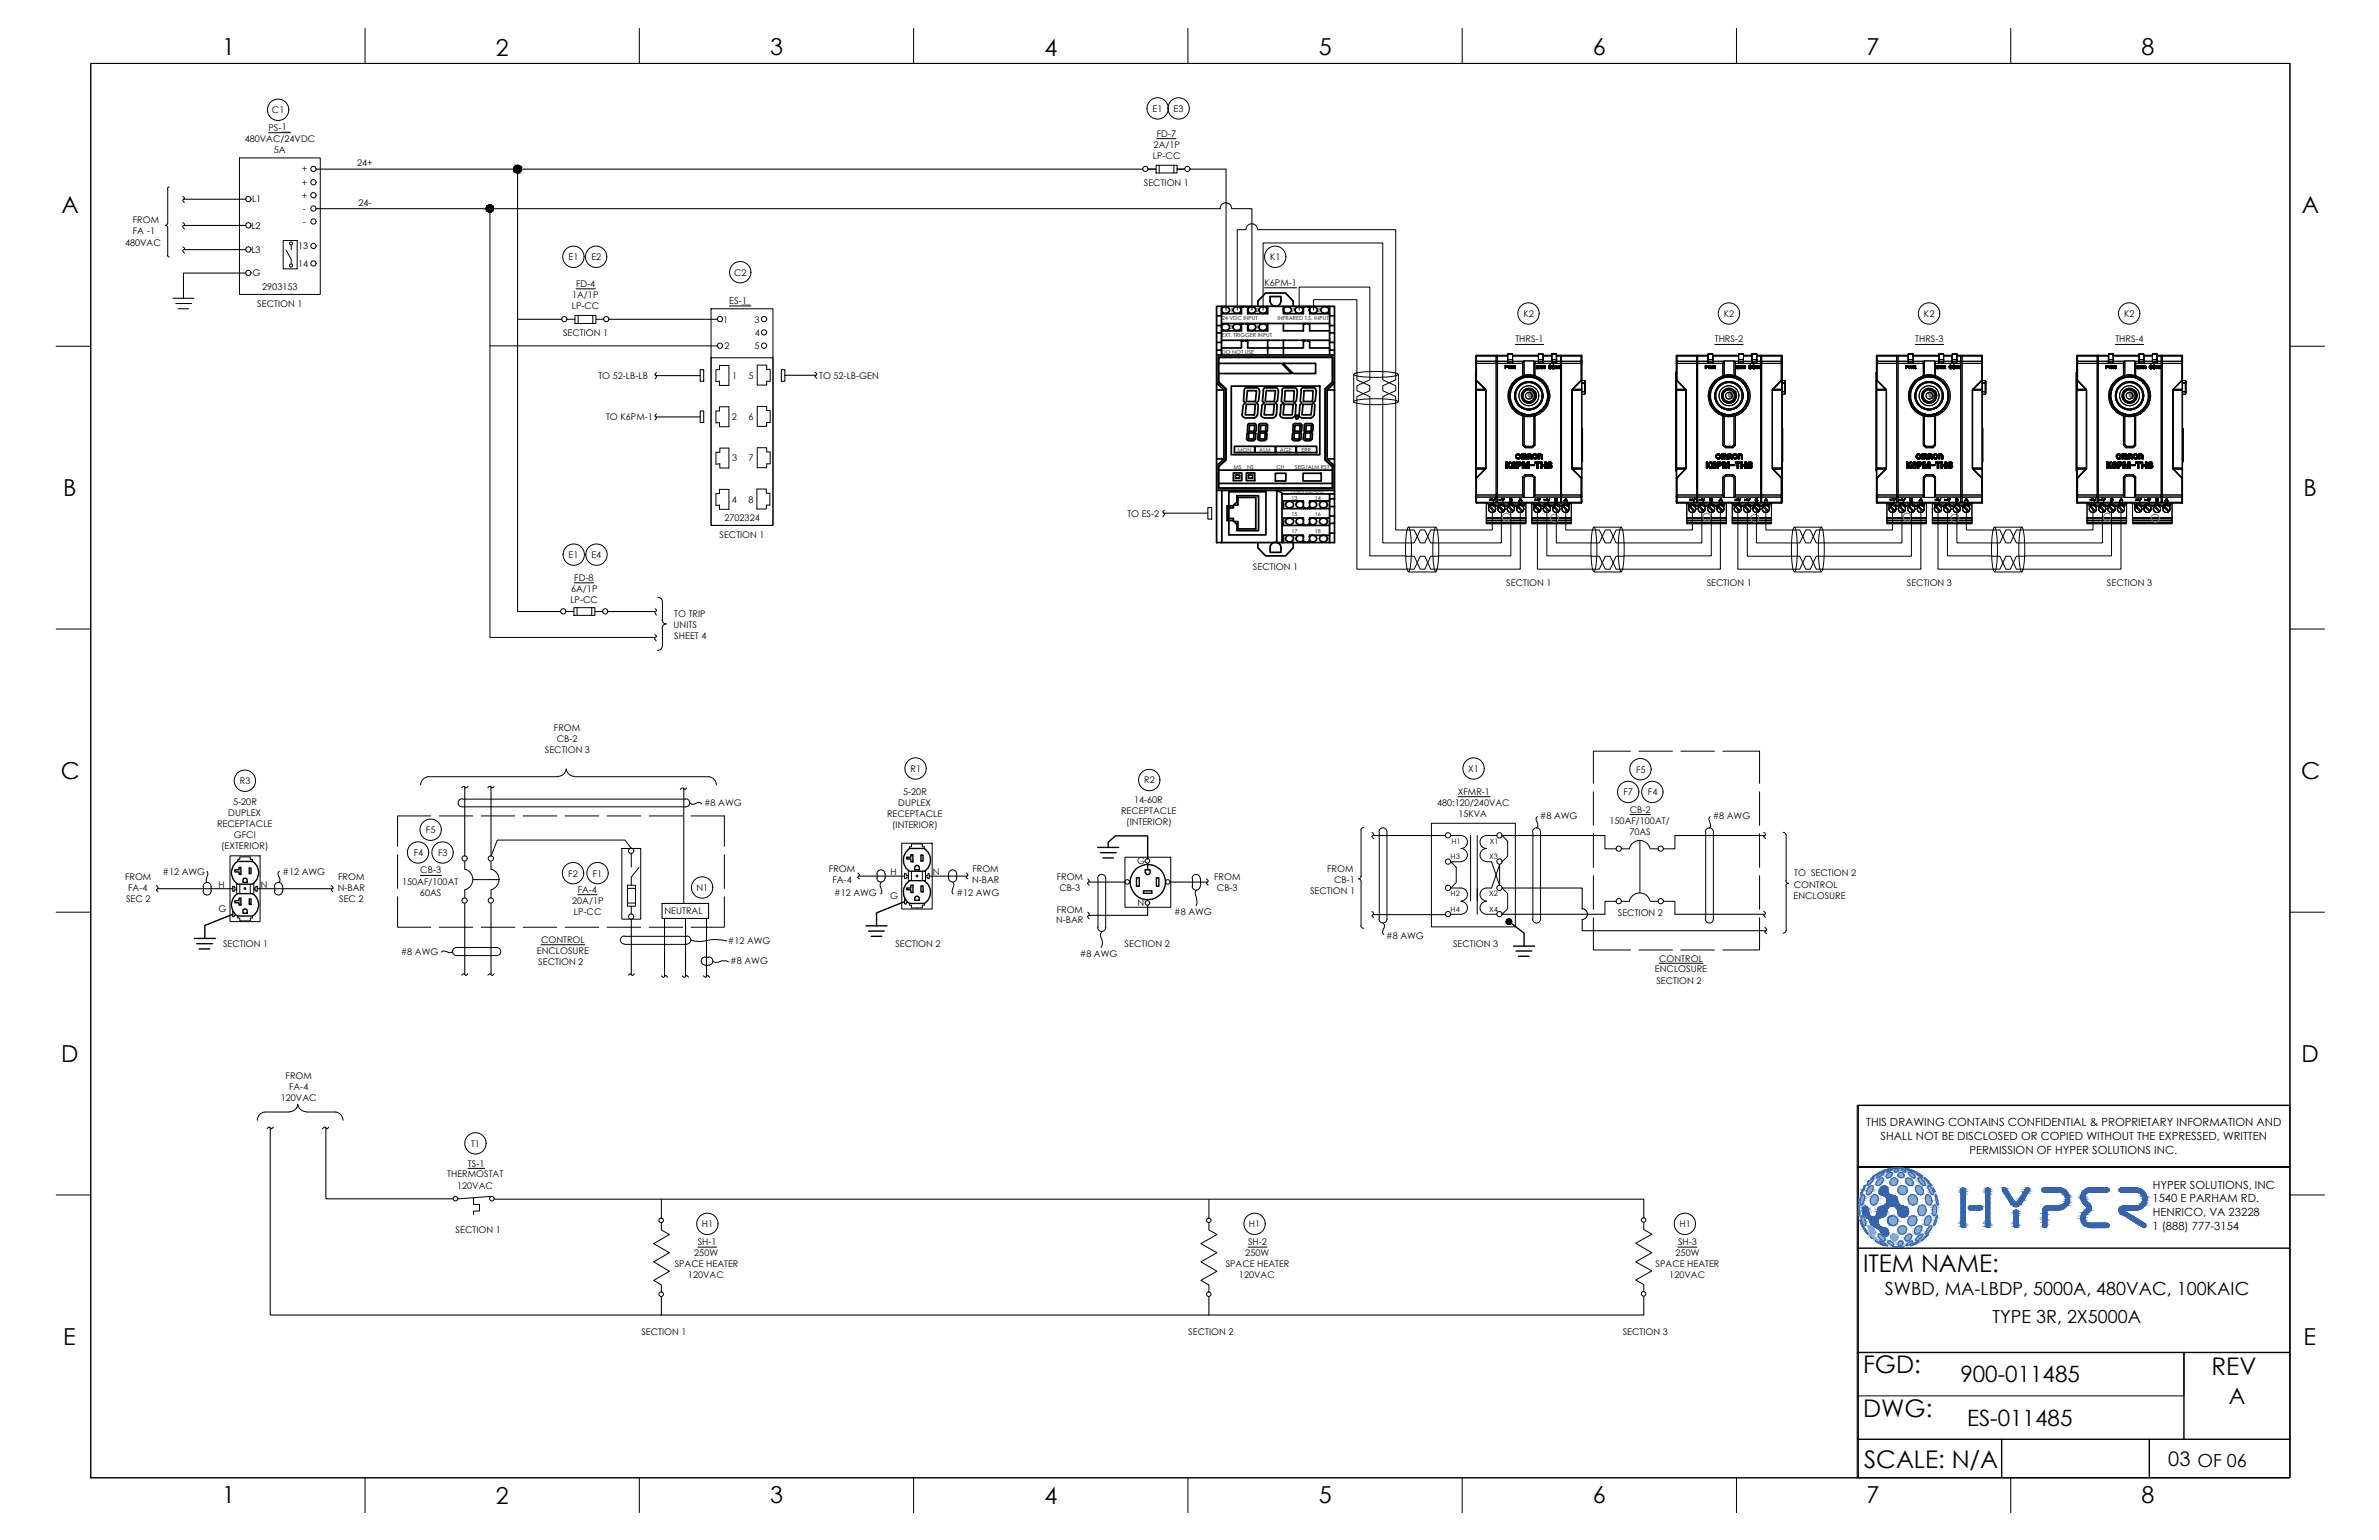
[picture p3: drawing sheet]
<svg xmlns="http://www.w3.org/2000/svg" width="432mm" height="279mm" viewBox="0 0 432 279" stroke-linecap="round" stroke-linejoin="round" font-family="sans-serif">
<defs><g id="words">
<g font-size="4.4">
<text x="338.2" y="230.8">ITEM NAME:</text>
<text x="338.2" y="249.1">FGD:</text>
<text x="401.4" y="249.4">REV</text>
<text x="338.2" y="257.1">DWG:</text>
<text x="338.4" y="266.3">SCALE: N/A</text>
</g>
<g font-size="4.2">
<text x="40.4" y="10">1</text>
<text x="90" y="10.1">2</text>
<text x="139.8" y="10">3</text>
<text x="189.6" y="10.1">4</text>
<text x="239.4" y="10">5</text>
<text x="289.1" y="10">6</text>
<text x="338.8" y="10">7</text>
<text x="388.7" y="10">8</text>
<text x="11.1" y="38.7">A</text>
<text x="417.8" y="38.7">A</text>
<text x="11.5" y="90">B</text>
<text x="418.1" y="90">B</text>
<text x="11" y="141.3">C</text>
<text x="417.7" y="141.3">C</text>
<text x="11.1" y="192.7">D</text>
<text x="417.7" y="192.7">D</text>
<text x="11.5" y="244">E</text>
<text x="418.1" y="244">E</text>
<text x="40.4" y="272.7">1</text>
<text x="90" y="272.8">2</text>
<text x="139.8" y="272.7">3</text>
<text x="189.6" y="272.8">4</text>
<text x="239.4" y="272.7">5</text>
<text x="289.1" y="272.7">6</text>
<text x="338.8" y="272.7">7</text>
<text x="388.7" y="272.7">8</text>
</g>
<g font-size="4.1">
<text x="355.8" y="250.8">900-011485</text>
<text x="404.5" y="254.7">A</text>
<text x="357" y="258.6">ES-011485</text>
</g>
<text font-size="3.7" x="393.5" y="266">03 OF 06</text>
<g font-size="3.3">
<text x="342.1" y="235">SWBD, MA-LBDP, 5000A, 480VAC, 100KAIC</text>
<text x="361.7" y="240">TYPE 3R, 2X5000A</text>
</g>
<g font-size="2">
<text x="338.7" y="204.4">THIS DRAWING CONTAINS CONFIDENTIAL &amp; PROPRIETARY INFORMATION AND</text>
<text x="341.3" y="206.8">SHALL NOT BE DISCLOSED OR COPIED WITHOUT THE EXPRESSED, WRITTEN</text>
<text x="357.5" y="209.3">PERMISSION OF HYPER SOLUTIONS INC.</text>
<text x="390.7" y="215.7">HYPER SOLUTIONS, INC</text>
<text x="390.7" y="218.1">1540 E PARHAM RD.</text>
<text x="390.7" y="220.6">HENRICO, VA 23228</text>
<text x="390.7" y="223.2">1 (888) 777-3154</text>
</g>
<g font-size="1.7">
<text x="48.7" y="23.7">PS-__</text>
<text x="49.4" y="20.5">C1</text>
<text x="51.1" y="23.6">1</text>
<text x="209.2" y="20.3">E1</text>
<text x="213" y="20.3">E3</text>
<text x="44.4" y="25.7">480VAC/24VDC</text>
<text x="49.7" y="27.7">5A</text>
<text x="209.3" y="28.8">LP-CC</text>
<text x="209.4" y="26.8">2A/1P</text>
<text x="210" y="24.8">FD-7</text>
<text x="54.8" y="33.7">+</text>
<text x="54.8" y="31.3">+</text>
<text x="64.8" y="30.2">24+</text>
<text x="207.6" y="33.7">SECTION 1</text>
<text x="24.1" y="40.5">FROM</text>
<text x="45.6" y="41.5">L2</text>
<text x="45.7" y="36.7">L1</text>
<text x="54.8" y="36">+</text>
<text x="55" y="38.4">-</text>
<text x="55" y="40.8">-</text>
<text x="65.1" y="37.3">24-</text>
<text x="22.7" y="44.6">480VAC</text>
<text x="24.1" y="42.5">FA -1</text>
<text x="45.6" y="45.9">L3</text>
<text x="54.1" y="45.2">13</text>
<text x="103.2" y="47.2">E1</text>
<text x="107.3" y="47.2">E2</text>
<text x="230.5" y="47.3">K1</text>
<text x="45.8" y="50.1">G</text>
<text x="47.6" y="52.7">2903153</text>
<text x="54.1" y="48.4">14</text>
<text x="104.5" y="52">FD-4</text>
<text x="133.3" y="50.1">C2</text>
<text x="229.5" y="51.8">K6PM-1</text>
<text x="46.7" y="55.8">SECTION 1</text>
<text x="103.8" y="56.1">LP-CC</text>
<text x="103.9" y="54.1">1A/1P</text>
<text x="131.3" y="58.6">1</text>
<text x="132.4" y="55.1">ES-__</text>
<text x="134.7" y="55.1">1</text>
<text x="136.9" y="58.6">3</text>
<text x="276.5" y="57.5">K2</text>
<text x="312.9" y="57.5">K2</text>
<text x="349.2" y="57.5">K2</text>
<text x="385.5" y="57.5">K2</text>
<text x="102.2" y="61">SECTION 1</text>
<text x="131.5" y="63.4">2</text>
<text x="136.9" y="63.4">5</text>
<text x="137" y="61">4</text>
<text x="275" y="62.1">THRS-1</text>
<text x="311.2" y="62.1">THRS-2</text>
<text x="347.6" y="62.1">THRS-3</text>
<text x="383.9" y="62.1">THRS-4</text>
<text x="108.6" y="68.7">TO 52-LB-LB</text>
<text x="132.9" y="68.7">1</text>
<text x="135.9" y="68.7">5</text>
<text x="148.7" y="68.7">TO 52-LB-GEN</text>
<text x="110" y="76.2">TO K6PM-1</text>
<text x="132.8" y="76.2">2</text>
<text x="135.9" y="76.2">6</text>
<text x="132.9" y="83.7">3</text>
<text x="135.9" y="83.7">7</text>
<text x="131.5" y="94.6">2702324</text>
<text x="132.8" y="91.2">4</text>
<text x="135.9" y="91.2">8</text>
<text x="204.6" y="93.7">TO ES-2</text>
<text x="103.2" y="101.3">E1</text>
<text x="107.3" y="101.3">E4</text>
<text x="130.6" y="97.7">SECTION 1</text>
<text x="103.7" y="107.4">6A/1P</text>
<text x="104.2" y="105.4">FD-8</text>
<text x="227.4" y="103.5">SECTION 1</text>
<text x="273.4" y="106.4">SECTION 1</text>
<text x="309.8" y="106.4">SECTION 1</text>
<text x="346.1" y="106.3">SECTION 3</text>
<text x="382.4" y="106.3">SECTION 3</text>
<text x="103.5" y="109.4">LP-CC</text>
<text x="122.3" y="114">UNITS</text>
<text x="122.4" y="112">TO TRIP</text>
<text x="122.4" y="116">SHEET 4</text>
<text x="98.9" y="136.7">SECTION 3</text>
<text x="100.5" y="132.7">FROM</text>
<text x="101.1" y="134.6">CB-2</text>
<text x="43.5" y="142.3">R3</text>
<text x="165.3" y="140">R1</text>
<text x="207.7" y="142.1">R2</text>
<text x="266.5" y="140">X1</text>
<text x="297" y="140.2">F5</text>
<text x="41.4" y="148">DUPLEX</text>
<text x="42.3" y="146.1">5-20R</text>
<text x="127.8" y="146.3">#8 AWG</text>
<text x="161" y="148.2">RECEPTACLE</text>
<text x="163" y="146.2">DUPLEX</text>
<text x="163.9" y="144.2">5-20R</text>
<text x="203.5" y="147.7">RECEPTACLE</text>
<text x="204.4" y="149.7">(INTERIOR)</text>
<text x="205.8" y="145.6">14-60R</text>
<text x="260.8" y="146.2">480:120/240VAC</text>
<text x="264.6" y="144.2">XFMR-1</text>
<text x="264.7" y="148.2">15KVA</text>
<text x="279.5" y="148.6">#8 AWG</text>
<text x="292.1" y="149.5">150AF/100AT/</text>
<text x="294.7" y="144.3">F7</text>
<text x="295.8" y="147.5">CB-2</text>
<text x="299.1" y="144.3">F4</text>
<text x="310.9" y="148.6">#8 AWG</text>
<text x="39.4" y="150.1">RECEPTACLE</text>
<text x="40.2" y="154.1">(EXTERIOR)</text>
<text x="42.4" y="152">GFCI</text>
<text x="75.1" y="155.3">F4</text>
<text x="77.3" y="151.1">F5</text>
<text x="79.5" y="155.3">F3</text>
<text x="162" y="150.3">(INTERIOR)</text>
<text x="295.7" y="151.5">70AS</text>
<text x="22.7" y="159.6">FROM</text>
<text x="23.3" y="161.6">FA-4</text>
<text x="29.5" y="158.8">#12 AWG</text>
<text x="39.7" y="161.2">H</text>
<text x="47.3" y="161.1">N</text>
<text x="51.3" y="158.8">#12 AWG</text>
<text x="61.3" y="161.6">N-BAR</text>
<text x="61.4" y="159.6">FROM</text>
<text x="73" y="160.5">150AF/100AT</text>
<text x="76.3" y="158.4">CB-3</text>
<text x="103.2" y="159.1">F2</text>
<text x="104.9" y="161.9">FA-4</text>
<text x="107.6" y="159.1">F1</text>
<text x="126.4" y="161.6">N1</text>
<text x="150.5" y="158.3">FROM</text>
<text x="151.1" y="160.3">FA-4</text>
<text x="161.6" y="158.8">H</text>
<text x="169.3" y="158.8">N</text>
<text x="176.4" y="160.3">N-BAR</text>
<text x="176.5" y="158.3">FROM</text>
<text x="191.8" y="159.6">FROM</text>
<text x="192.3" y="161.6">CB-3</text>
<text x="206.4" y="156.8">G</text>
<text x="220.4" y="159.6">FROM</text>
<text x="220.9" y="161.6">CB-3</text>
<text x="240.9" y="158.1">FROM</text>
<text x="242.2" y="160.2">CB-1</text>
<text x="325.6" y="161.1">CONTROL</text>
<text x="325.7" y="159">TO SECTION 2</text>
<text x="22.9" y="163.6">SEC 2</text>
<text x="39.7" y="165.4">G</text>
<text x="61.6" y="163.6">SEC 2</text>
<text x="76.2" y="162.5">60AS</text>
<text x="103.9" y="164">20A/1P</text>
<text x="104.2" y="166">LP-CC</text>
<text x="120.6" y="165.9">NEUTRAL</text>
<text x="151.4" y="162.6">#12 AWG</text>
<text x="161.6" y="163.1">G</text>
<text x="173.6" y="162.6">#12 AWG</text>
<text x="191.7" y="167.5">N-BAR</text>
<text x="191.8" y="165.6">FROM</text>
<text x="206.5" y="164.4">N</text>
<text x="213.1" y="166">#8 AWG</text>
<text x="237.8" y="162.2">SECTION 1</text>
<text x="293.7" y="166.1">SECTION 2</text>
<text x="325.5" y="163">ENCLOSURE</text>
<text x="40.5" y="171.8">SECTION 1</text>
<text x="72.7" y="173.2">#8 AWG</text>
<text x="97.4" y="173.1">ENCLOSURE</text>
<text x="98.2" y="171">CONTROL</text>
<text x="132.1" y="171.2">#12 AWG</text>
<text x="162.5" y="171.8">SECTION 2</text>
<text x="196" y="173.6">#8 AWG</text>
<text x="204.1" y="171.8">SECTION 2</text>
<text x="251.6" y="170.3">#8 AWG</text>
<text x="263.7" y="171.8">SECTION 3</text>
<text x="97.7" y="175.1">SECTION 2</text>
<text x="132.6" y="174.9">#8 AWG</text>
<text x="300.4" y="176.4">ENCLOSURE</text>
<text x="300.6" y="178.5">SECTION 2</text>
<text x="301.1" y="174.4">CONTROL</text>
<text x="51.8" y="195.8">FROM</text>
<text x="52.5" y="197.8">FA-4</text>
<text x="51" y="199.8">120VAC</text>
<text x="85.5" y="208.1">T1</text>
<text x="81.2" y="213.6">THERMOSTAT</text>
<text x="83" y="215.7">120VAC</text>
<text x="84.9" y="211.7">TS-1</text>
<text x="82.7" y="223.7">SECTION 1</text>
<text x="126" y="227.9">250W</text>
<text x="126.6" y="225.9">SH-1</text>
<text x="127.4" y="222.6">H1</text>
<text x="226" y="227.9">250W</text>
<text x="226.5" y="225.9">SH-2</text>
<text x="226.7" y="222.6">H1</text>
<text x="304.1" y="227.9">250W</text>
<text x="304.6" y="225.9">SH-3</text>
<text x="304.8" y="222.6">H1</text>
<text x="122.5" y="229.9">SPACE HEATER</text>
<text x="124.9" y="231.9">120VAC</text>
<text x="222.5" y="229.9">SPACE HEATER</text>
<text x="224.9" y="231.9">120VAC</text>
<text x="300.5" y="229.9">SPACE HEATER</text>
<text x="303" y="231.9">120VAC</text>
<text x="116.4" y="242.1">SECTION 1</text>
<text x="215.7" y="242.1">SECTION 2</text>
<text x="294.5" y="242.1">SECTION 3</text>
</g>
<g font-size="1.4">
<text x="263.3" y="155.8">H3</text>
<text x="263.4" y="153">H1</text>
<text x="270.3" y="155.8">X3</text>
<text x="270.4" y="153">X1</text>
<text x="263.3" y="162.6">H2</text>
<text x="263.3" y="165.5">H4</text>
<text x="270.3" y="162.6">X2</text>
<text x="270.3" y="165.5">X4</text>
</g>
<g font-size="1">
<text x="221.8" y="58.1">24 VDC INPUT</text>
<text x="223.2" y="56.6">1</text>
<text x="223.2" y="59.7">3</text>
<text x="227.9" y="56.7">2</text>
<text x="227.9" y="59.7">4</text>
<text x="231.9" y="58.1">INFRARED T.S. INPUT</text>
<text x="234.5" y="56.6">7</text>
<text x="239.2" y="56.6">8</text>
<text x="221.8" y="64.1">DO NOT USE</text>
<text x="221.8" y="61.2">EXT. TRIGGER INPUT</text>
<text x="224.6" y="81.9">MON</text>
<text x="228.6" y="81.9">ALM</text>
<text x="232.3" y="81.9">AGE</text>
<text x="236.2" y="81.9">ERR</text>
<text x="223.9" y="85.1">MS</text>
<text x="226.3" y="85.1">NS</text>
<text x="231.7" y="85.2">CH</text>
<text x="235" y="85.1">SEG/ALM RST</text>
<text x="234.4" y="93.5">15</text>
<text x="234.4" y="90.7">13</text>
<text x="238.7" y="93.5">16</text>
<text x="238.7" y="90.7">14</text>
<text x="234.4" y="96.7">17</text>
<text x="238.7" y="96.7">18</text>
</g>
<text font-size=".7" x="234.3" y="89.5">OUTPUT FUNCTION</text>
</g></defs>
<!-- layer: GRID -->
<path d="M415.6 200.5h-78.3v67.5" fill="none" stroke="#000" stroke-width=".25"/>
<!-- layer: DEVICE -->
<g fill="none" stroke="#000" stroke-width=".18">
<path d="M266.9 151.6v11.9M268.1 151.6v14.3M337.1 211.7h78.5"/>
<circle cx="166.2" cy="139.4" r="1.94"/>
<circle cx="267.5" cy="139.4" r="1.94"/>
<circle cx="297.7" cy="139.6" r="1.94"/>
<circle cx="44.4" cy="141.7" r="1.94"/>
<circle cx="75.9" cy="154.7" r="1.94"/>
<circle cx="78.2" cy="150.5" r="1.94"/>
<circle cx="80.3" cy="154.7" r="1.94"/>
<circle cx="104" cy="158.4" r="1.94"/>
<circle cx="108.5" cy="158.4" r="1.94"/>
<circle cx="208.6" cy="141.5" r="1.94"/>
<circle cx="295.5" cy="143.7" r="1.94"/>
<circle cx="299.9" cy="143.7" r="1.94"/>
<circle cx="127.4" cy="161" r="1.94"/>
<circle cx="86.3" cy="207.4" r="1.94"/>
<circle cx="128.4" cy="222" r="1.94"/>
<circle cx="227.7" cy="222" r="1.94"/>
<circle cx="305.8" cy="222" r="1.94"/>
</g>
<!-- layer: 0 -->
<g fill="none" stroke="#000" stroke-width=".18">
<path d="M16.5 11.5h399.1v256.6h-399.1zM66.3 5.2v6.3M116 5.2v6.3M165.8 5.2v6.3M215.6 5.2v6.3M265.4 5.2v6.3M315.2 5.2v6.3M365 5.2v6.3M30.4 34.2v6.4M30.7 33.9l-.3 .3M33.2 35.6l.3 .3-.3 .4 .3 .4M43.5 28.7h14.6v24.7h-14.6z"/>
<path d="M88.9 37.9v24.9h41.3M208.4 30.7h1.4M209.8 30h3.8v1.4h-3.8zM210.4 30v1.4M213.1 30v1.4M213.6 30.7h1.4M30.1 40.8l.3 .4M30.4 40.6l-.3 .3M30.4 46.3l.3 .3M30.4 41.2v5.2M33.2 40.4l.3 .3-.3 .3 .3 .5M33.2 44.8l.3 .2-.3 .4 .3 .5"/>
<path d="M51.4 43.6h2.5v5.2h-2.5zM51.9 45.4l1 1.7v.8M52.9 44.5v.9M103 57.9h1.4M104.4 57.2h3.8v1.5h-3.8zM104.9 57.2v1.5M107.6 57.2v1.5M108.2 57.9h1.4M129.1 56h11.2v39.3h-11.2zM10.2 62.8h6.3M88.9 62.8v52.8h30.1M119.2 75.1l-.4 .4 .4 .3-.3 .4"/>
<path d="M119.2 67.6l-.4 .4 .4 .3-.3 .4M129.1 64.9h11.2v30.4h-11.2zM130.6 66.3h1.7v3.6h-1.7v-.7h-.7v-2.1h.7zM130.6 73.8h1.7v3.6h-1.7v-.7h-.7v-2.1h.7zM137.4 66.2h1.8v.8h.6v2.2h-.6v.7h-1.8zM137.4 73.7h1.8v.8h.6v2.2h-.6v.7h-1.8zM147.9 67.5l.3 .3-.3 .5 .3 .4M245.7 68v4.9M245.8 67.8a18.7 18.7 0 0 1 7.9 0l.1 .1a5.7 5.7 0 0 1-3.1 .6l-3.5-.2a2.23 2.23 0 0 1-1.5-.4zM245.8 72.8a18.7 18.7 0 0 1 7.9 0l.1 .1a5.7 5.7 0 0 1-3.1 .5l-3.5-.1a2.23 2.23 0 0 1-1.5-.4zM253.8 68v4.9M415.6 62.8h6.3"/>
<path d="M130.6 88.8h1.7v3.6h-1.7v-.8l-.7 .1v-2.2h.7zM130.6 81.3h1.7v3.6h-1.7v-.7h-.7v-2.1h.7zM137.4 88.7h1.7v.8h.6v2.1h-.6v.7h-1.7zM137.4 81.2h1.8v.8h.6v2.2h-.6v.7h-1.8zM211.4 92.6l-.4 .3 .4 .3-.4 .5M255.5 95.8l.1-.2a5.7 5.7 0 0 1 .6 3.2l-.1 3.4a2.23 2.23 0 0 1-.5 1.5 5.7 5.7 0 0 1-.5-3.1l.1-2.7zM255.7 95.6h4.9M260.5 95.8l.1-.2a5.7 5.7 0 0 1 .5 3.2l-.1 3.4a2.23 2.23 0 0 1-.4 1.5 5.7 5.7 0 0 1-.5-3.1v-2.7zM289.2 95.8l.1-.2a5.7 5.7 0 0 1 .5 3.2l-.1 3.4a2.23 2.23 0 0 1-.4 1.5 5.7 5.7 0 0 1-.5-3.1v-2.7zM289.3 95.6h5M294.1 95.8l.2-.2a5.7 5.7 0 0 1 .5 3.2l-.1 3.4a2.23 2.23 0 0 1-.4 1.5 5.7 5.7 0 0 1-.6-3.1l.1-2.7zM325.6 95.8l.1-.2a5.7 5.7 0 0 1 .5 3.2l-.1 3.4a2.23 2.23 0 0 1-.4 1.5 5.7 5.7 0 0 1-.5-3.1v-2.7z"/>
<path d="M325.7 95.6h4.9M330.5 95.8l.1-.2a5.7 5.7 0 0 1 .5 3.2l-.1 3.4a2.23 2.23 0 0 1-.4 1.5 5.7 5.7 0 0 1-.5-3.1v-2.7zM361.9 95.8l.1-.2a5.7 5.7 0 0 1 .5 3.2l-.1 3.4a2.23 2.23 0 0 1-.4 1.5 5.7 5.7 0 0 1-.5-3.1v-2.7zM362 95.6h5M366.8 95.8l.2-.2a5.7 5.7 0 0 1 .5 3.2l-.1 3.4a2.23 2.23 0 0 1-.4 1.5 5.7 5.7 0 0 1-.6-3.1l.1-2.7zM10.2 114.1h6.3M102.7 110.9h1.5M104.2 110.3h3.8v1.3h-3.8zM104.7 110.3v1.3M107.4 110.3v1.3M108 110.9h1.4M118.8 115.1l.4 .3-.1 .1a.32 .32 0 0 0-.3 .3 .32 .32 0 0 0 .2 .3l.1 .2"/>
<path d="M118.9 110.4l.3 .4-.4 .3 .4 .5M119.4 108.3a.86 .86 0 0 1 .8 .8M120.2 112.4a.86 .86 0 0 0 .7 .8M120.2 114.1v3.1a.86 .86 0 0 1-.8 .8M120.2 109.1v3.3M120.9 113.2a.86 .86 0 0 0-.7 .8M255.7 103.8h4.9M289.3 103.8h5M325.7 103.8h4.9M362 103.8h5M415.6 114.1h6.3M295.9 136.3h-6.7v5.8"/>
<path d="M297.5 136.3h6.1M305.1 136.3h6.1M312.7 136.3h6.7v5.8M37.6 158.1a.76 .76 0 0 1 0 1 .99 .99 0 0 0 0 1.1M41.7 155.3h5.5v11.9h-5.5zM43.1 156.3v-.4h.4v-.4h1.9v.4h.4v.4M50.7 158.1a.82 .82 0 0 0 .1 1.2v.4l-.2 .5M72.2 155.1v6.1M78.2 148h-6v5.6M79.7 148h6.1M83.9 144.9a.73 .73 0 0 0-.8 .8 .73 .73 0 0 0 .8 .7h40.6a.73 .73 0 0 0 .7-.8 .73 .73 0 0 0-.7-.7M83.9 145h40.6"/>
<path d="M84.4 156.3l-.1 1.4a1.94 1.94 0 0 1 1.5 1.9 1.94 1.94 0 0 1-1.5 1.8M84.9 142.7l-.4 .3-.3-.4-.4 .4M85.9 159.6h4.7M87.3 148h6.1M89.1 156.3v1.4a1.94 1.94 0 0 1 1.5 1.9 1.94 1.94 0 0 1-1.5 1.8M89.7 142.7l-.5 .3-.2-.4-.5 .4M95 148h6.1M101.3 140.9a1.49 1.49 0 0 0 1.5-1.4 1.54 1.54 0 0 0 1.5 1.4M101.3 140.9h-23.6a1.49 1.49 0 0 0-1.3 1.5M102.6 148h6.1M104.3 140.9h24.4M110.2 148h6.1"/>
<path d="M112.9 153.9h3.4v12.9h-3.4zM114.6 153.9l-1.2-1.5h-23.1l-1.2 2.9M114.6 154.9v2.4M116 157.4l-1.4 1.7v1.5M117.8 148h6.1M124.6 143l-.3 .3-.3-.3-.5 .2M125.3 145.7a.9 .9 0 0 0 1.3-.1h.5l.2 .2M125.4 148h6.1v5.6M128.7 140.9a1.49 1.49 0 0 1 1.3 1.5M131.5 155.1v6.1M155.7 158.4l.3 .4-.3 .4 .3 .3M159.2 158.5a.73 .73 0 0 1 .7-.7 .73 .73 0 0 1 .7 .7"/>
<path d="M159.2 159.3a.73 .73 0 0 0 .7 .7 .73 .73 0 0 0 .7-.7M159.2 158.6v.7M160.7 158.6v.7M163.7 153h5.5v11.9h-5.5zM164.2 158.6l.1 .8M164.3 158.4l-.1 .1M164.3 158.5h.2v.3h.4v.3h-.4v.3h-.2M164.9 157.9v2.1M165.1 153.9v-.3h.3v-.5h2v.5h.4v.3M165.4 158.1v1.7M167.4 158.1v1.7M168 157.9v2.1"/>
<path d="M168.5 158.4l.1 .1M168.6 158.5h-.2v.3h-.4v.3h.4v.3h.2M168.6 159.3l-.1 .1M168.7 158.6v.7M172.2 158.5a.73 .73 0 0 1 .7-.7 .73 .73 0 0 1 .7 .7M172.2 158.6v.7a.73 .73 0 0 0 .7 .7 .73 .73 0 0 0 .7-.7v-.7M175.4 158.4l.3 .4-.3 .4 .3 .3M197.4 159.5l.3 .4-.3 .4 .3 .3M199.2 159.4a.73 .73 0 0 1 .8-.8 .73 .73 0 0 1 .7 .8M199.3 159.4v8.9M200.7 159.4v8.9M204.2 155.5h8.3v9.1h-8.3z"/>
<path d="M216.4 159.4a.73 .73 0 0 1 .7-.8 .73 .73 0 0 1 .7 .8M216.4 159.4v1.4M217.9 159.4v1.4M219 159.5l.3 .3-.3 .4 .3 .4M246.6 159.4l.2 .1 .2 .4v8.1M247 150.6v8.4M247 158.9l-.2 .5-.2 .1M247.5 150.1l-.2 .1-.3 .4M249 151l.3 .3-.3 .4 .3 .5M250.3 150.9a.73 .73 0 0 1 .7-.7 .73 .73 0 0 1 .7 .7M250.3 151v15.8M251.7 151v15.8"/>
<path d="M259.8 149.4h15.2v18.8h-15.2zM263.4 151.6h1.8M265.2 151.6a1.17 1.17 0 0 1 1.1 1.2 1.17 1.17 0 0 1-1.1 1.1 1.17 1.17 0 0 1 1.1 1.2 1.17 1.17 0 0 1-1.1 1.2M265.2 156.4h-1.8l.9 1v2.7l-.9 1h1.8M269.8 151.6a1.17 1.17 0 0 0-1.2 1.2 1.17 1.17 0 0 0 1.2 1.1 1.17 1.17 0 0 0-1.2 1.2 1.17 1.17 0 0 0 1.2 1.2M269.8 151.6h1.9M269.8 156.4h.9l1.5 4.3v-3.8l-1.5 4.2h-.9M272.6 151.6l1 1v2.7l-1 1.1M278.2 150.9a.73 .73 0 0 1 .7-.7 .73 .73 0 0 1 .7 .7M278.2 151v15.8M279 148.2a.82 .82 0 0 0 .1 1.2v.6l-.2 .3M279.6 151v15.8"/>
<path d="M289.2 143.7v6M289.2 151.3v6.1M289.2 158.9v6.1M291.3 151.6v2.4h2M294.3 154h1.4M295.7 153.9a1.94 1.94 0 0 1 1.9-1.4 1.94 1.94 0 0 1 1.9 1.4M297.7 152.5v9.5M299.6 154h1.4M304 151.6v2.4h-2M309.5 150.9a.73 .73 0 0 1 .8-.7 .73 .73 0 0 1 .7 .7M309.6 151v15.8M310.4 148.2a.68 .68 0 0 0 0 1 .99 .99 0 0 1-.1 1.1"/>
<path d="M311 151v15.8M319.4 143.7v6M319.4 151.3v6.1M319.4 158.9v6.1M320.1 151l.3 .3-.3 .5 .3 .4M323.7 151l.2 .1 .3 .4v8.3M324.1 159.7l.3 .5 .2 .1M10.2 165.5h6.3M28.4 160.7l.3 .5-.3 .2 .3 .4M36.9 160.8a.73 .73 0 0 1 .7-.7 .73 .73 0 0 1 .7 .7M36.9 160.9v.8M38.3 160.9v.8a.73 .73 0 0 1-.7 .7 .73 .73 0 0 1-.7-.7"/>
<path d="M42.2 161.6l.1 .1M42.2 166.2l.1 .1M42.3 160.9v.7M42.3 165.5v.8M42.3 160.8l-.1 .1M42.3 165.4l-.1 .1M42.3 160.8h.2v.3h.5v.3h-.5v.3h-.2M42.3 165.4h.1M42.5 165.6l.1 .1M42.9 166.1h-.4v.2h-.2M43 160.2v2.1M43.1 166.2v.4h.4v.5h1.9v-.5h.4v-.4"/>
<path d="M43.5 160.4v1.7M45.4 160.4v1.7M46.1 160.2v2.1M46.6 160.8l.1 .8M46.6 160.8h-.2v.3h-.3v.3h.3v.3h.2M46.7 161.6l-.1 .1M49.8 161.7a.73 .73 0 0 0 .7 .7 .73 .73 0 0 0 .8-.7M49.8 160.8a.73 .73 0 0 1 .7-.7 .73 .73 0 0 1 .8 .7M49.9 160.9v.8M51.3 160.9v.8M60.2 160.7l.3 .5-.3 .2 .2 .4M72.2 162.7v5.5h6"/>
<path d="M79.7 168.2h6.1M82.2 172.7a1.9 1.9 0 0 1-1.7-.2l-.4 .2M82.9 171.9a.73 .73 0 0 0-.8 .7 .73 .73 0 0 0 .8 .8M82.9 171.9h7.3M82.9 173.4h7.3M84.4 161.5v1.5M84.9 176.7l-.3 .3-.4-.3-.4 .2M87.3 168.2h6.1M89.1 161.5v1.5M89.7 176.7l-.3 .3-.4-.3-.5 .2M90.2 171.9a.73 .73 0 0 1 .7 .7 .73 .73 0 0 1-.7 .8M95 168.2h6.1"/>
<path d="M102.6 168.2h6.1M110.2 168.2h6.1M113.3 169.8a.73 .73 0 0 0-.7 .7 .73 .73 0 0 0 .7 .8M113.4 169.9h11.3M113.4 171.3h11.3M113.9 160.6h1.4v3.8h-1.4zM113.9 161.2h1.4M113.9 163.8h1.4M114.6 164.4v1.4M115.2 176.7l-.4 .3-.3-.3-.5 .2M117.8 168.2h6.1M120 177.1l.5 .2 .4-.3 .3 .3"/>
<path d="M123.9 177.1l.4 .2 .4-.3 .3 .3M124.6 169.8a.73 .73 0 0 1 .8 .7 .73 .73 0 0 1-.8 .8M125.4 170.6a5.7 5.7 0 0 0 3.5-.1l.9-.1 2.1 .3M127.7 177.1l.4 .2 .4-.3 .3 .3M128 173.6a.73 .73 0 0 0-.7 .8 .73 .73 0 0 0 .7 .7M128 173.7h.7M128 175.1h.7M128.6 173.6a.73 .73 0 0 1 .8 .8 .73 .73 0 0 1-.8 .7M129.4 174.4a1.02 1.02 0 0 0 1.2 0 2.08 2.08 0 0 1 1.6 .1M131.5 162.7v5.5h-6.1M159.9 160a1.9 1.9 0 0 0 .1 1.7l-.1 .5M164.2 163.9l.1 .1"/>
<path d="M164.2 163.2v.7M164.3 163.1l-.1 .1M164.3 163.1h.1M164.5 163.3l.1 .1M164.8 163.7h-.3v.3h-.2M165.1 163.9v.3h.3v.5h2v-.5h.4v-.3M172.9 160a1.2 1.2 0 0 1 0 1.4l-.1 .5 .2 .3M197.4 165.5l.3 .5-.3 .3 .3 .3M199.2 168.3a.73 .73 0 0 0 .8 .7 .73 .73 0 0 0 .7-.7M200 169.1a1.02 1.02 0 0 0-.1 1.2 1.53 1.53 0 0 1 0 1.6M205.1 160h.1M216.4 160.8a.73 .73 0 0 0 .7 .7 .73 .73 0 0 0 .7-.7"/>
<path d="M217.1 161.5a1.15 1.15 0 0 0 0 1.3 2.08 2.08 0 0 1 0 1.6M247 167.9l.3 .5h.2M249 165.4l.3 .3-.3 .5 .3 .2M250.3 166.7a.73 .73 0 0 0 .7 .8 .73 .73 0 0 0 .7-.8M251 167.5a1.48 1.48 0 0 1-.1 1.6l.3 .5M263.4 165.9h1.8M265.2 163.5a1.17 1.17 0 0 1 1.1 1.2 1.17 1.17 0 0 1-1.1 1.2M265.2 161.1a1.17 1.17 0 0 1 1.1 1.2 1.17 1.17 0 0 1-1.1 1.2M269.8 163.5a1.17 1.17 0 0 0-1.2 1.2 1.17 1.17 0 0 0 1.2 1.2M269.8 161.1a1.17 1.17 0 0 0-1.2 1.2 1.17 1.17 0 0 0 1.2 1.2M269.8 165.9h1.9M272.6 161.1l1 1v2.8l-1 1"/>
<path d="M278.2 166.7a.73 .73 0 0 0 .7 .8 .73 .73 0 0 0 .7-.8M289.2 166.5v5.9h6.7M293.3 163.5h-2v2.4M294.3 163.5h1.4M295.7 163.5a1.94 1.94 0 0 1 1.9-1.5 1.94 1.94 0 0 1 1.9 1.5M297.5 172.4h6.1M299.6 163.5h1.4M302 163.5h2v2.4M305.1 172.4h6.1M309.5 166.7a.73 .73 0 0 0 .8 .8 .73 .73 0 0 0 .7-.8M319.4 166.5v5.9h-6.7M320.1 165.3l.3 .3-.3 .5 .3 .3"/>
<path d="M320.3 168.2l.2 .2a.32 .32 0 0 1 .1 .3 .32 .32 0 0 1-.2 .3l-.1 .1 .3 .3M324.2 160.8v8l-.3 .4-.2 .1M324.6 160.2l-.2 .1-.3 .5M415.6 165.5h6.3M10.2 216.8h6.3M48 201.8a1.49 1.49 0 0 0-1.3 1.4M48 201.8h4.6M49.6 204.5l-.3 .3-.4-.3-.4 .3M54.1 200.4a1.49 1.49 0 0 1-1.5 1.3M54.1 200.4a1.49 1.49 0 0 0 1.5 1.3M55.6 201.8h5.4M59.7 204.5l-.3 .3-.4-.3-.5 .3"/>
<path d="M60.9 201.8a1.49 1.49 0 0 1 1.4 1.4M85.9 217.3v1.2h1.1v1.2h-1.1v.7M89.2 217.1l-6.1 .4M120 217.6v3.4M219.4 217.6v3.4M337.1 211.7h78.5M415.6 216.8h6.3M120 221.9v1.3l1.5 .8-2.9 1.6 2.9 1.7-2.9 1.6 2.9 1.7-2.9 1.7 1.4 .8v1.3M219.4 221.9v1.3l1.5 .8-2.9 1.6 2.9 1.7-2.9 1.6 2.9 1.7-2.9 1.7 1.4 .8v1.3M298.4 221.8v1.3l1.4 .8-2.9 1.7 2.9 1.7-2.9 1.6 2.9 1.7-2.9 1.6 1.5 .9v1.2M337.1 245.4h59.3v7.9h-59.3M66.3 268.1v6.4"/>
<path d="M116 268.1v6.4M165.8 268.1v6.4M215.6 268.1v6.4M265.4 268.1v6.4M315.2 268.1v6.4M365 268.1v6.4"/>
<circle cx="50.5" cy="19.9" r="1.94"/>
<circle cx="210.1" cy="19.7" r="1.94"/>
<circle cx="213.9" cy="19.7" r="1.94"/>
<circle cx="45.1" cy="36.1" r=".48"/>
<circle cx="56.9" cy="33.1" r=".48"/>
<circle cx="56.9" cy="35.4" r=".48"/>
<circle cx="56.9" cy="37.8" r=".48"/>
<circle cx="56.9" cy="30.7" r=".48"/>
<circle cx="207.9" cy="30.7" r=".48"/>
<circle cx="215.5" cy="30.7" r=".48"/>
<circle cx="45.1" cy="40.9" r=".48"/>
<circle cx="45.1" cy="49.5" r=".48"/>
<circle cx="45.1" cy="45.3" r=".48"/>
<circle cx="52.8" cy="44.2" r=".29"/>
<circle cx="52.8" cy="48.2" r=".29"/>
<circle cx="56.9" cy="47.8" r=".48"/>
<circle cx="56.9" cy="40.2" r=".48"/>
<circle cx="56.9" cy="44.6" r=".48"/>
<circle cx="102.4" cy="57.9" r=".48"/>
<circle cx="104.1" cy="46.6" r="1.94"/>
<circle cx="108.2" cy="46.6" r="1.94"/>
<circle cx="110" cy="57.9" r=".48"/>
<circle cx="130.7" cy="57.9" r=".48"/>
<circle cx="134.4" cy="49.4" r="1.94"/>
<circle cx="138.7" cy="57.9" r=".48"/>
<circle cx="231.5" cy="46.6" r="1.94"/>
<circle cx="277.4" cy="56.9" r="1.94"/>
<circle cx="313.8" cy="56.9" r="1.94"/>
<circle cx="350.1" cy="56.9" r="1.94"/>
<circle cx="386.5" cy="56.9" r="1.94"/>
<circle cx="130.7" cy="62.7" r=".48"/>
<circle cx="138.7" cy="60.3" r=".48"/>
<circle cx="138.7" cy="62.7" r=".48"/>
<circle cx="102.2" cy="110.9" r=".48"/>
<circle cx="104.1" cy="100.6" r="1.94"/>
<circle cx="108.3" cy="100.6" r="1.94"/>
<circle cx="109.9" cy="110.9" r=".48"/>
<circle cx="84.3" cy="155.7" r=".48"/>
<circle cx="89.1" cy="155.7" r=".48"/>
<circle cx="114.6" cy="154.4" r=".48"/>
<circle cx="166.4" cy="158.9" r=".16"/>
<circle cx="208.3" cy="156.2" r=".41"/>
<circle cx="262.8" cy="156.3" r=".48"/>
<circle cx="262.8" cy="151.6" r=".48"/>
<circle cx="272.2" cy="156.3" r=".48"/>
<circle cx="272.2" cy="151.6" r=".48"/>
<circle cx="293.8" cy="154" r=".48"/>
<circle cx="301.4" cy="154" r=".48"/>
<circle cx="44.4" cy="161.2" r=".16"/>
<circle cx="84.3" cy="163.4" r=".48"/>
<circle cx="89.1" cy="163.4" r=".48"/>
<circle cx="114.6" cy="166.3" r=".48"/>
<circle cx="204.6" cy="160" r=".41"/>
<circle cx="208.3" cy="163.8" r=".41"/>
<circle cx="212" cy="160" r=".41"/>
<circle cx="262.8" cy="165.8" r=".48"/>
<circle cx="262.8" cy="161.1" r=".48"/>
<circle cx="272.2" cy="165.8" r=".48"/>
<circle cx="272.2" cy="161.1" r=".48"/>
<circle cx="293.8" cy="163.5" r=".48"/>
<circle cx="301.4" cy="163.5" r=".48"/>
<circle cx="82.7" cy="217.5" r=".41"/>
<circle cx="89.3" cy="217.5" r=".41"/>
<circle cx="120" cy="221.4" r=".41"/>
<circle cx="120" cy="234.8" r=".41"/>
<circle cx="219.4" cy="221.4" r=".41"/>
<circle cx="219.4" cy="234.8" r=".41"/>
<circle cx="298.3" cy="234.7" r=".41"/>
<circle cx="298.3" cy="221.3" r=".41"/>
</g>
<!-- layer: GROUND -->
<g fill="none" stroke="#000" stroke-width=".25">
<path d="M199.2 153.7h3.8M199.7 154.7h2.9M200.2 155.7h1.9M201.1 153.7v-.9l1.4-1.1h5.8v4.1M208.3 156.7v1.1M35.3 170.3h3.8M35.7 171.2h2.9M36.2 172.2h1.9M42.3 165.9l-5.1 2v2.4M157.2 168h3.8M157.6 168.9h2.9M158.1 169.9h1.9"/>
<path d="M164.2 163.6l-5.1 2v2.4M273.9 167.2l2.7 2.1v2.4M274.7 171.7h3.8M275.2 172.5h2.8M275.6 173.5h1.9"/>
<circle cx="273.9" cy="167.2" r=".48"/>
</g>
<!-- layer: 0 -->
<g fill="none" stroke="#000" stroke-width=".25">
<path d="M42.6 157.8h.8v-.4h.3v1.2h-.3v-.4h-.8zM42.8 156.5l.3-.2h2.7a2.42 2.42 0 0 1 0 4.1h-2.7a2.46 2.46 0 0 1-.3-3.9zM44.3 159.3h.1a.37 .37 0 0 1 .5 .4v.4h-.8v-.5zM45.2 157.5h.4v1h-.4zM164.4 154.6l.7-.7h2.7a2.5 2.5 0 0 1 0 4.2h-2.7a2.45 2.45 0 0 1-.7-3.5zM164.6 155.5h.7v-.4h.4v1.3h-.4v-.6h-.7zM166.1 157.2l.3-.2 .3 .1 .1 .2v.5h-.8zM167.2 155.1h.3v1.1h-.3zM206.3 159.3h.5v1.5h-.5zM207.9 157.8h.9v.5a.44 .44 0 0 1-.5 .4 .44 .44 0 0 1-.4-.4zM209.9 159.3h.4v1.5h-.4zM42.6 163.4h.8v-.4h.3v1.2h-.3v-.4h-.8z"/>
<path d="M42.8 162.4l.3-.3h2.7a2.36 2.36 0 0 1 0 4.1h-2.7a2.4 2.4 0 0 1-.3-3.8zM44.2 165.1l.2-.2a.35 .35 0 0 1 .3 .1 .35 .35 0 0 1 .2 .3v.4h-.8zM45.2 163.1h.4v1h-.4zM164.4 160.4l.7-.6h2.7a2.5 2.5 0 0 1 0 4.1h-2.7a2.45 2.45 0 0 1-.7-3.5zM164.6 161.1h.7v-.5h.4v1.3h-.4v-.5h-.7zM166.1 162.8l.3-.2 .3 .1 .1 .6h-.8zM167.2 160.7h.3v1.1h-.3zM207.5 161.6h1.6v.5h-1.6z"/>
<circle cx="208.3" cy="160.1" r="3.2"/>
</g>
<!-- layer: WIRE - 120N-WHT -->
<g fill="none" stroke="#000" stroke-width=".19">
<path d="M124.1 143v20.9M168.7 159h6.8M46.7 161.2h13.7M120.2 163.9h8.4v2.7h-8.4zM120.6 166.6v10.6M124.4 166.6v10.6M128.2 166.6v10.6M208.3 164.3v1.8h-10.7M208.3 163.3v.1M272.6 161.1h14.6v3.8M287.1 164.9a.98 .98 0 0 1 1 .9 .98 .98 0 0 1-1 1M287.2 166.9v2h33.3"/>
<path d="M49.1 204.6v34h249.3v-3.4M120 235.2v3.4M219.4 235.2v3.4"/>
</g>
<!-- layer: WIRE - 120P-BLK -->
<g fill="none" stroke="#000" stroke-width=".19">
<path d="M84.4 142.8v12.5M89.1 142.8v12.5M155.9 159h8.3M272.6 151.6h18.7M304 151.6h16.3M28.6 161.2h13.7M84.4 163.9v12.9M89.1 163.9v12.9M114.6 166.8v10M197.6 160h6.6M211.5 160h.1M212.4 160h6.8"/>
<path d="M272.6 165.9h18.7M304 165.9h16.3M59.1 204.6v12.9h23.2M89.8 217.6h208.6v3.4"/>
</g>
<!-- layer: WIRE - 480C-YEL -->
<path d="M33.3 45.3h11.3M249.3 165.9h13.1" fill="none" stroke="#000" stroke-width=".19"/>
<!-- layer: WIRE - 480A-BRN -->
<path d="M33.3 36.1h11.3M249.3 151.6h13.1" fill="none" stroke="#000" stroke-width=".19"/>
<!-- layer: TEXT -->
<g fill="none" stroke="#000" stroke-width=".18">
<path d="M48.7 24.1h4M210 25.2h3.5M104.5 52.4h3.5M132.4 55.5h3.9M229.5 52.2h5.9M275 62.5h5.2M311.2 62.5h5.2M347.6 62.5h5.2M383.9 62.5h5.2M104.2 105.7h3.5M76.3 158.8h3.8M264.6 144.5h5.9"/>
<path d="M295.8 147.8h3.8M98.2 171.4h7.9M104.9 162.3h3.5M301.1 174.8h8M84.9 212h3.1M126.6 226.3h3.5M226.5 226.3h3.5M304.6 226.3h3.4"/>
</g>
<!-- layer: GROUND -->
<g fill="#000" stroke="#000" stroke-width=".18">
<path d="M273.8 166.8h.2zM273.8 166.8h.2z"/>
<path d="M273.8 166.8h.3zM273.8 166.8h.3z"/>
<path d="M273.8 167.7h.2zM273.8 167.7h.2z"/>
<path d="M273.7 166.8h.5zM273.6 166.8h.6z"/>
<path d="M273.7 167.7h.4zM273.7 167.7h.3z"/>
<path d="M273.6 166.8l.6 .1zM273.6 166.8l.6 .1z"/>
<path d="M273.6 167.6h.6zM273.6 167.6l.5 .1z"/>
<path d="M273.5 166.9l.8 .1-.1-.1zM273.5 166.9l.8 .1h-.8z"/>
<path d="M273.5 167.6h.7zM273.5 167.6h.7z"/>
<path d="M273.5 167l.8 .1zM273.5 167l.8 .1z"/>
<path d="M273.5 167.5l.7 .1 .1-.1zM273.5 167.5l.7 .1h-.7z"/>
<path d="M273.5 167.1h.8zM273.5 167.1h.8z"/>
<path d="M273.5 167.1l.8 .1zM273.4 167.2h.9z"/>
<path d="M273.4 167.2l.9 .1v-.1zM273.4 167.2l.9 .1h-.8z"/>
<path d="M273.5 167.3l.8 .1zM273.5 167.3l.8 .1z"/>
<path d="M273.5 167.4h.8zM273.5 167.4l.8 .1z"/>
</g>
<!-- layer: WIRE - 24+_RED -->
<g fill="none" stroke="#000" stroke-width=".19">
<path d="M57.4 30.7h150M93.9 30.7v27.2h8.1M208.4 30.7h1.4M213.6 30.7h1.4M216 30.7h6.5v25.6M93.9 57.9v53h7.9M110.6 57.9h19.6M110.4 110.9h8.6"/>
<circle cx="93.9" cy="30.7" r=".67"/>
</g>
<!-- layer: WIRE - 480B-ORG -->
<path d="M33.3 40.9h11.3" fill="none" stroke="#000" stroke-width=".19"/>
<!-- layer: WIRE_GROUND -->
<path d="M31.4 54.1h3.8M31.9 55.1h2.9M32.3 56h2M44.6 49.5h-11.3v4.6" fill="none" stroke="#000" stroke-width=".19"/>
<!-- layer: WIRE - 24-_BLK -->
<g fill="#000" stroke="#000" stroke-width=".18">
<path d="M88.9 37.2h.2zM88.7 37.2h.4z"/>
<path d="M88.7 37.2h.5zM88.6 37.2h.6z"/>
<path d="M88.7 38.5h.4zM88.7 38.5h.3z"/>
<path d="M88.6 37.2l.7 .1zM88.5 37.3h.8z"/>
<path d="M88.6 38.4h.6zM88.6 38.4l.5 .1z"/>
<path d="M88.5 37.3l.9 .1zM88.5 37.3l.9 .1z"/>
<path d="M88.5 38.4h.8zM88.5 38.4h.7z"/>
<path d="M88.4 37.4l1.1 .1-.1-.1zM88.4 37.4l1.1 .1h-1.1z"/>
<path d="M88.4 38.3h1zM88.4 38.3l.9 .1z"/>
<path d="M88.4 37.5l1.2 .1-.1-.1zM88.4 37.5l1.2 .1h-1.3z"/>
<path d="M88.4 38.2l1 .1 .1-.1zM88.4 38.2l1 .1h-1z"/>
<path d="M88.3 37.6l1.3 .1v-.1zM88.3 37.6l1.3 .1h-1.4z"/>
<path d="M88.2 37.7l1.4 .2v-.2zM88.2 37.7l1.4 .2h-1.4z"/>
<path d="M88.2 37.9l1.4 .1v-.1zM88.2 37.9l1.4 .1h-1.4z"/>
<path d="M88.2 38l1.4 .1zM88.2 38l1.4 .1z"/>
<path d="M88.3 38.1l1.2 .1 .1-.1zM88.3 38.1l1.2 .1h-1.1z"/>
</g>
<g fill="none" stroke="#000" stroke-width=".19">
<path d="M57.4 37.9h164.1M221.5 37.8a1.05 1.05 0 0 1 1-1 1.05 1.05 0 0 1 1 1M223.6 37.9h3.6v18.4"/>
<circle cx="88.9" cy="37.8" r=".67"/>
</g>
<!-- layer: WIRE - 24+_RED -->
<g fill="#000" stroke="#000" stroke-width=".18">
<path d="M93.9 30h.2zM93.8 30h.3z"/>
<path d="M93.8 30l.4 .1zM93.6 30.1h.6z"/>
<path d="M93.8 31.3h.3zM93.8 31.3l.2 .1z"/>
<path d="M93.6 30.1l.7 .1zM93.5 30.2h.8z"/>
<path d="M93.6 31.3h.6zM93.6 31.3h.5z"/>
<path d="M93.5 30.2h.9zM93.4 30.2h1z"/>
<path d="M93.5 31.3h.8zM93.5 31.3h.7z"/>
<path d="M93.4 30.2l1.1 .1zM93.4 30.2l1.1 .1z"/>
<path d="M93.4 31.1l.9 .2 .1-.2zM93.4 31.1l.9 .2h-.8z"/>
<path d="M93.4 30.3l1.2 .1-.1-.1zM93.4 30.3l1.2 .1h-1.3z"/>
<path d="M93.4 31.1h1.1zM93.4 31.1h1z"/>
<path d="M93.3 30.4l1.3 .2v-.2zM93.3 30.4l1.3 .2h-1.4z"/>
<path d="M93.2 30.6l1.4 .1v-.1zM93.2 30.6l1.4 .1h-1.4z"/>
<path d="M93.2 30.7l1.4 .1v-.1zM93.2 30.7l1.4 .1h-1.4z"/>
<path d="M93.2 30.8l1.4 .1v-.1zM93.2 30.8l1.4 .1h-1.3z"/>
<path d="M93.3 30.9l1.2 .2 .1-.2zM93.3 30.9l1.2 .2h-1.1z"/>
</g>
<!-- layer: Wire -->
<path d="M119.1 75.6h8M119.1 68.1h8M127.1 74.6h.6v2.1h-.6zM127.1 67.1h.6v2.1h-.6zM141.8 67.1h.7v2.1h-.7zM142.4 68.1h5.7M211.2 93.1h8M219.2 92.1h.7v2.1h-.7z" fill="none" stroke="#000" stroke-width=".19"/>
<!-- layer: Z_OM_OUTLINE -->
<g fill="none" stroke="#000" stroke-width=".32">
<path d="M220.8 55.6h21.4v42.8h-21.4zM220.8 59.1h.9M220.8 57.3h.9M221.7 58.7h19.6M221.7 55.6v8.8M221.9 55.8a.65 .65 0 0 1 1 0 .65 .65 0 0 1-.2 1 .64 .64 0 0 1-.8-.2 .64 .64 0 0 1 0-.8zM221.9 58.9a.65 .65 0 0 1 1 0 .65 .65 0 0 1-.2 1 .64 .64 0 0 1-.8-.1 .64 .64 0 0 1 0-.9zM224 55.8a.65 .65 0 0 1 1 0 .65 .65 0 0 1-.2 1 .64 .64 0 0 1-.8-.2 .64 .64 0 0 1 0-.8zM224 58.9a.65 .65 0 0 1 1 0 .65 .65 0 0 1-.2 1 .64 .64 0 0 1-.8-.1 .64 .64 0 0 1 0-.9zM225.3 55.6l.2 .1M225.3 58.7l.2 .1M225.7 55.6v.1h-.4v1.2h-3.6"/>
<path d="M225.7 58.7l-.4 .1v1.2h-3.6M226.1 55.6v.1h.4v1.2h3.6v-1.3M226.1 58.7l.4 .1v1.2h3.6v-1.3M226.5 55.6l-.2 .1M226.5 58.7l-.2 .1M226.7 55.8a.65 .65 0 0 1 1 0 .65 .65 0 0 1-.2 1 .64 .64 0 0 1-.8-.2 .64 .64 0 0 1 0-.8zM226.7 58.9a.65 .65 0 0 1 1 0 .65 .65 0 0 1-.2 1 .64 .64 0 0 1-.8-.1 .64 .64 0 0 1 0-.9zM228.3 55.6v-1l1.4-1.4h3.6l1.4 1.4v1M228.7 55.8a.65 .65 0 0 1 1 0 .65 .65 0 0 1-.2 1 .64 .64 0 0 1-.8-.2 .64 .64 0 0 1 0-.8zM228.7 58.9a.65 .65 0 0 1 1 0 .65 .65 0 0 1-.2 1 .64 .64 0 0 1-.8-.1 .64 .64 0 0 1 0-.9zM230.5 54.6a.98 .98 0 0 0 1 1 .98 .98 0 0 0 1-1M230.5 54.6v-.8h2v.8"/>
<path d="M232.9 55.6v1.3h3.7v-1.2h.3v-.1M232.9 58.7v1.3h3.7v-1.2l.3-.1M233.2 55.8a.65 .65 0 0 1 1 0 .65 .65 0 0 1-.2 1 .64 .64 0 0 1-.9-.2 .64 .64 0 0 1 .1-.8zM235.3 55.8a.65 .65 0 0 1 1 0 .65 .65 0 0 1-.2 1 .64 .64 0 0 1-.9-.2 .64 .64 0 0 1 .1-.8zM236.6 55.6l.1 .1M236.6 58.7l.1 .1M237.3 55.6v.1h.4v1.2h3.6M237.3 58.7l.4 .1v1.2h3.6M237.7 55.6l-.1 .1M237.7 58.7l-.1 .1M237.9 55.8a.65 .65 0 0 1 1 0 .65 .65 0 0 1-.2 1 .64 .64 0 0 1-.9-.2 .64 .64 0 0 1 .1-.8zM240 55.8a.65 .65 0 0 1 1 0 .65 .65 0 0 1-.2 1 .64 .64 0 0 1-.9-.2 .64 .64 0 0 1 .1-.8z"/>
<path d="M241.3 55.6v8.8M241.3 59.1h.9M241.3 57.3h.9M220.8 69.5l1.4 1.3v12.5l-1.4 1.2M220.8 64.4h21.4M220.8 70.8h1.4M220.8 63.5h.9M220.8 62.1h.9M220.8 60.4h.9M221.1 64.8h20.8v4.6l-1.3 1.2v12.8l1.3 1.3v4h-20.8v-4l1.4-1.3v-12.8l-1.4-1.2zM221.2 65.9h11.4l1.8 1.9h-13.2M221.2 64.8h20.6v4.5l-1.3 1.3v12.9l1.3 1.2v3.8h-20.6v-3.8l1.3-1.2v-12.9l-1.3-1.3z"/>
<path d="M221.7 61.7h19.6M223.5 70.1h16.1v12.4h-16.1zM225.3 61.7l.2 .2M225.5 75.2l.1 .4 .4 .2M225.7 61.7v.2h-.4v1.2h-3.6M225.8 70.9l-.1 1.9 .3 .3-.4 .4-.1 1.8M226 75.8h1.7M226.1 61.7v.2h.4v1.2h10.1v-1.2h.3v-.2M226.2 73.4h1.7l-.2 1.9h-1.7zM226.3 79.6l.1 .2 .2 .1M226.4 70.3l-.5 .2-.1 .3M226.4 70.9h1.7l-.2 1.9h-1.7z"/>
<path d="M226.4 70.4h1.7M226.5 61.7l-.2 .2M226.6 80h.9M226.7 78.6h.9l-.1 1h-.9zM226.8 76.8l-.3 .3-.1 1.1 .2 .2-.3 .2v1M226.8 77.2h.9v1h-1zM226.8 76.8h.9M227.7 76.8l.2 .1 .1 .3M227.8 79.6l-.3 .3M228 70.3l.4 .2 .2 .4M228.1 77.2l-.1 1-.3 .2 .2 .2v1.1M228.2 75.3l-.1 .2-.5 .3"/>
<path d="M228.3 79.6l.1 .2 .2 .1M228.6 70.9l-.2 1.8-.3 .4 .3 .3-.2 1.9M228.6 80h1M228.7 78.6h.9v1h-1zM228.8 76.8l-.3 .3-.1 1.1 .2 .2-.2 .2-.1 1M228.8 77.2h1l-.1 1h-.9zM228.8 76.8h1M228.9 75.2l.1 .4 .4 .2M229.3 70.9l-.2 1.9 .4 .3-.4 .4-.2 1.8M229.5 75.8h1.6M229.6 73.4h1.7l-.2 1.9h-1.6zM229.7 76.8l.3 .1v.3"/>
<path d="M229.8 70.3l-.4 .2-.1 .3M229.8 79.6l-.3 .3M229.8 70.9h1.7l-.2 1.9h-1.7zM229.8 70.4h1.7M230.1 77.2l-.1 1-.2 .2 .2 .2-.1 1.1M230.1 61.7v2.7M231.5 70.3l.4 .2 .1 .4M231.6 75.3l-.1 .2-.4 .3M232.1 70.9l-.2 1.8-.4 .4 .3 .3-.1 1.9M232.3 75.2l.2 .4 .4 .2M232.8 70.9l-.2 1.9 .3 .3-.4 .4-.1 1.8M232.9 65.9h5.9v1.9h-4.1z"/>
<path d="M232.9 75.8h1.6M232.9 61.7v2.7M233.1 73.4h1.6l-.2 1.9h-1.6zM233.2 70.3l-.4 .2-.1 .3M233.3 70.9h1.6l-.1 1.9h-1.7zM233.3 70.4h1.6M234.5 79.6l.1 .2 .2 .1M234.9 80h.9M234.9 70.3l.4 .2 .1 .4M234.9 78.6h1l-.1 1h-.9zM235 76.8l-.3 .3v1.1l.2 .2-.3 .2-.1 1M235 75.3v.2l-.5 .3"/>
<path d="M235 77.2h1l-.1 1h-.9zM235 76.8h1M235.2 75.5l.2-.2 .2 .3M235.2 75.6v.2M235.5 70.9l-.2 1.8-.4 .4 .3 .3-.1 1.9M235.6 75.6l-.1 .4h-.1l-.2-.2M235.7 75.2l.2 .4 .4 .2M236 76.8l.2 .1v.3M236.1 79.6l-.3 .3M236.2 70.9l-.2 1.9 .3 .3-.4 .4-.1 1.8M236.3 77.2l-.1 1-.2 .2 .2 .2-.1 1.1M236.3 75.8h1.7"/>
<path d="M236.5 73.4h1.7l-.2 1.9h-1.7zM236.6 61.7l.1 .2M236.6 79.6v.2l.3 .1M236.7 70.3l-.5 .2-.1 .3M236.7 70.9h1.6l-.1 1.9h-1.6zM236.7 70.4h1.6M236.9 80h.9M236.9 78.6h1l-.1 1h-.9zM237 76.8l-.2 .3-.1 1.1 .2 .2-.3 .2v1M237.1 77.2h.9v1h-1zM237.1 76.8h.9M237.3 61.7v.2h.4v1.2h3.6"/>
<path d="M237.7 61.7l-.1 .2M238 76.8l.2 .1 .1 .3M238.1 79.6l-.3 .3M238.3 70.3l.4 .2 .1 .4M238.3 77.2v1l-.3 .2 .2 .2v1.1M238.5 75.3l-.1 .2-.5 .3M238.9 70.9l-.2 1.8-.4 .4 .4 .3-.2 1.9M240.9 70.8h1.3M241.3 63.5h.9M241.3 62.1h.9M241.3 60.4h.9M242.2 69.5l-1.3 1.3v12.5l1.3 1.2"/>
<path d="M220.8 89h21.4M220.8 83.3h1.4M221.2 85.3h20.6M221.2 87.7h20.6M221.8 89v9.4M223 89.2h6.8v7.8h-6.8zM223 94.1h.9v.4M223.9 85.8h1.5v1.4h-1.5zM223.9 91.8v.4h-.9M224 91.6h.7v-1.4h3.2v5.8h-3.2v-1.4h-.7M224.1 81h3.6v1.1h-3.6zM224.2 86.2h.8v.6h-.8z"/>
<path d="M224.5 89.9h3.9v6.4h-3.9v-1.2l-.7-.7h-1.1v-2.6h1.1l.7-.7zM226.2 85.8h1.5v1.4h-1.5zM226.6 86.2h.8v.6h-.8zM227.8 81h3.7v1.1h-3.7zM228.3 98.4v1l1.4 1.5h3.6l1.4-1.5v-1M230.8 98.7a.98 .98 0 0 1 1.1-.2 .98 .98 0 0 1 .6 .9v.8h-2v-.8zM231.5 85.9h1.9v1.4h-1.9zM231.5 81h3.7v1.1h-3.7zM231.7 98.4v-9.4l1 .4v9M232.7 92.3h8.6M232.7 95.3h8.6M232.7 89.6h9.5"/>
<path d="M232.9 92.3v-1.4h3.7v1.3h.3v.1M232.9 95.3v-1.3h3.7v1.3h.3M232.9 98.4v-1.3h3.7v1.2h.3v.1M233.5 91.1a.65 .65 0 0 1 1.1 0 .65 .65 0 0 1-.3 1 .64 .64 0 0 1-.8-.1 .64 .64 0 0 1 0-.9zM233.5 94.2a.65 .65 0 0 1 1.1 0 .65 .65 0 0 1-.3 1 .64 .64 0 0 1-.8-.2 .64 .64 0 0 1 0-.8zM233.5 97.3a.65 .65 0 0 1 1.1 0 .65 .65 0 0 1-.3 1 .64 .64 0 0 1-.8-.2 .64 .64 0 0 1 0-.8zM235.3 81h3.7v1.1h-3.7zM236.5 85.9h3.3v1.4h-3.3zM236.6 94.3a.68 .68 0 0 0-1-.3 .68 .68 0 0 0-.1 1.1 .82 .82 0 0 0 1.1-.2M236.6 91.3a.68 .68 0 0 0-1-.3 .68 .68 0 0 0-.1 1 .82 .82 0 0 0 1.1-.2M236.6 97.4a.68 .68 0 0 0-1-.2 .68 .68 0 0 0-.1 1 .82 .82 0 0 0 1.1-.2M236.7 92.2l-.1 .1"/>
<path d="M236.7 95.3h-.1M236.7 98.3l-.1 .1M237.6 92.2l.1 .1M237.6 95.3h.1M237.6 98.3l.1 .1M237.6 91.3a.68 .68 0 0 1 1-.3 .68 .68 0 0 1 .1 1 .82 .82 0 0 1-1.1-.2M237.6 94.3a.68 .68 0 0 1 1-.3 .68 .68 0 0 1 .1 1.1 .82 .82 0 0 1-1.1-.2M237.6 97.4a.68 .68 0 0 1 1-.2 .68 .68 0 0 1 .1 1 .82 .82 0 0 1-1.1-.2M239.7 91.1a.65 .65 0 0 1 1 0 .65 .65 0 0 1-.2 1 .64 .64 0 0 1-.8-.1 .64 .64 0 0 1 0-.9zM239.7 94.2a.65 .65 0 0 1 1 0 .65 .65 0 0 1-.2 1 .64 .64 0 0 1-.8-.2 .64 .64 0 0 1 0-.8zM239.7 97.3a.65 .65 0 0 1 1 0 .65 .65 0 0 1-.2 1 .64 .64 0 0 1-.8-.2 .64 .64 0 0 1 0-.8zM240.9 83.3h1.3"/>
<path d="M241.3 90.9h-3.6v1.3h-.4v.1M241.3 94h-3.6v1.3h-.4M241.3 97.1h-3.6v1.2h-.4v.1M241.3 89.6v8.8M241.3 90.5h.9M241.3 91.9h.9M241.3 93.6h.9M241.3 94.9h.9M241.3 96.7h.9"/>
</g>
<!-- layer: PDF_Solid Fills -->
<g fill="#7d7d7d" stroke="#7d7d7d" stroke-width=".18">
<path d="M278 70.8h.2z"/>
<path d="M278 70.8h.3z"/>
<path d="M277.8 70.9h.7z"/>
<path d="M277.8 72.2h.7z"/>
<path d="M278 72.2h.3z"/>
<path d="M314.4 70.8h.1z"/>
<path d="M314.3 70.8h.4z"/>
<path d="M314.2 70.9h.6z"/>
<path d="M314.1 72.2h.7z"/>
<path d="M314.3 72.2h.4z"/>
<path d="M350.7 70.8h.2z"/>
<path d="M350.3 71.1h1.1z"/>
<path d="M350.2 71.2h1.2z"/>
<path d="M350.2 71.3h1.3z"/>
<path d="M350.6 72.2h.4z"/>
<path d="M387.1 70.8h.2z"/>
<path d="M387 70.8h.4z"/>
<path d="M386.9 70.9h.6z"/>
<path d="M386.5 71.5h1.4z"/>
<path d="M386.7 72.1h.9z"/>
<path d="M386.8 72.2h.7z"/>
<path d="M386.9 72.2h.5z"/>
<path d="M387 72.2h.4z"/>
<path d="M278 70.8h.3zM278 70.8h.3zM277.9 70.8h.4z"/>
<path d="M277.9 70.8l.6 .1zM277.9 70.8l.6 .1zM277.8 70.9h.7z"/>
<path d="M277.8 70.9h.7zM277.8 70.9h.7z"/>
<path d="M277.7 70.9l.9 .1zM277.7 70.9l.9 .1z"/>
<path d="M277.7 71l1 .1zM277.7 71l1 .1zM277.6 71.1h1.1zM277.6 71.1h1.1z"/>
<path d="M277.6 71.1l1.1 .1v-.1zM277.6 71.1l1.1 .1h-1.2z"/>
<path d="M277.5 71.2h1.3zM277.5 71.2h1.3z"/>
<path d="M277.5 71.2l1.3 .1v-.1zM277.5 71.2l1.3 .1h-1.3zM277.5 71.3h1.3zM277.5 71.3h1.3z"/>
<path d="M277.5 71.3l1.4 .2-.1-.2zM277.5 71.3l1.4 .2h-1.5zM277.4 71.5h1.5zM277.4 71.5h1.5z"/>
<path d="M277.4 71.5l1.5 .1v-.1zM277.4 71.5l1.5 .1h-1.5zM277.4 71.6h1.5zM277.4 71.6h1.5z"/>
<path d="M277.4 71.6l1.4 .1 .1-.1zM277.4 71.6l1.4 .1h-1.3z"/>
<path d="M277.5 71.7l1.3 .1zM277.5 71.7l1.3 .1z"/>
<path d="M277.5 71.8h1.3zM277.5 71.8h1.3z"/>
<path d="M277.5 71.8h1.3zM277.5 71.8l1.2 .1z"/>
<path d="M277.5 71.9h1.2zM277.5 71.9l1.2 .1zM277.6 72h1.1zM277.6 72h1.1z"/>
<path d="M277.6 72l1 .1 .1-.1zM277.6 72l1 .1h-.9z"/>
<path d="M277.7 72.1h.9zM277.7 72.1h.8z"/>
<path d="M277.7 72.1h.8zM277.7 72.1l.8 .1zM277.8 72.2h.7z"/>
<path d="M277.8 72.2h.7zM277.8 72.2h.5z"/>
<path d="M277.9 72.2h.4zM277.9 72.2h.4z"/>
<path d="M278 72.2h.2zM278 72.2h.2z"/>
<path d="M314.4 70.8h.3zM314.3 70.8h.4zM314.2 70.8h.5z"/>
<path d="M314.2 70.8l.6 .1zM314.2 70.8l.6 .1zM314.1 70.9h.7z"/>
<path d="M314.1 70.9h.8zM314 70.9h.9z"/>
<path d="M314 70.9l.9 .1zM314 70.9l.9 .1z"/>
<path d="M314 71l1 .1zM313.9 71.1h1.1z"/>
<path d="M313.9 71.1h1.2zM313.9 71.1h1.2z"/>
<path d="M313.9 71.1l1.2 .1v-.1zM313.9 71.1l1.2 .1h-1.3zM313.8 71.2h1.3zM313.8 71.2h1.3z"/>
<path d="M313.8 71.2l1.4 .1-.1-.1zM313.8 71.2l1.4 .1h-1.4zM313.8 71.3h1.4zM313.8 71.3h1.4z"/>
<path d="M313.8 71.3l1.4 .2v-.2zM313.8 71.3l1.4 .2h-1.4zM313.8 71.5h1.4zM313.8 71.5h1.4z"/>
<path d="M313.8 71.5l1.4 .1v-.1zM313.8 71.5l1.4 .1h-1.4zM313.8 71.6h1.4zM313.8 71.6h1.4z"/>
<path d="M313.8 71.6l1.4 .1v-.1zM313.8 71.6l1.4 .1h-1.4z"/>
<path d="M313.8 71.7l1.4 .1zM313.8 71.7l1.4 .1z"/>
<path d="M313.8 71.8h1.4zM313.8 71.8h1.3z"/>
<path d="M313.8 71.8l1.3 .1zM313.8 71.8l1.3 .1z"/>
<path d="M313.8 71.9h1.3zM313.8 71.9l1.3 .1z"/>
<path d="M313.9 72h1.1zM313.9 72h1.2z"/>
<path d="M313.9 72l1 .1 .1-.1zM313.9 72l1 .1h-.9zM314 72.1h.9zM314 72.1h.9z"/>
<path d="M314 72.1h.9zM314 72.1l.8 .1zM314.1 72.2h.7z"/>
<path d="M314.2 72.2h.6zM314.2 72.2h.5zM314.3 72.2h.4zM314.3 72.2h.4z"/>
<path d="M314.4 72.2h.1zM314.3 72.2h.2z"/>
<path d="M350.7 70.8h.3zM350.6 70.8h.4z"/>
<path d="M350.6 70.8h.5zM350.6 70.8h.5z"/>
<path d="M350.6 70.8l.5 .1zM350.5 70.9h.6z"/>
<path d="M350.5 70.9h.7zM350.5 70.9h.7z"/>
<path d="M350.5 70.9h.7zM350.4 70.9h.8z"/>
<path d="M350.4 70.9l.9 .1zM350.4 70.9l.9 .1z"/>
<path d="M350.4 71l1 .1zM350.4 71l1 .1zM350.2 71.1h1.2z"/>
<path d="M350.2 71.1l1.2 .1v-.1zM350.2 71.1l1.2 .1h-1.2zM350.2 71.2h1.2z"/>
<path d="M350.2 71.2l1.3 .1-.1-.1zM350.2 71.2l1.3 .1h-1.3zM350.1 71.3h1.4z"/>
<path d="M350.1 71.3l1.4 .2v-.2zM350.1 71.3l1.4 .2h-1.4zM350.1 71.5h1.4zM350.1 71.5h1.4z"/>
<path d="M350.1 71.5l1.5 .1-.1-.1zM350.1 71.5l1.5 .1h-1.5z"/>
<path d="M350.1 71.6h1.4zM350.1 71.6h1.5z"/>
<path d="M350.1 71.6l1.4 .1v-.1zM350.1 71.6l1.4 .1h-1.3z"/>
<path d="M350.2 71.7l1.3 .1zM350.2 71.7l1.3 .1z"/>
<path d="M350.2 71.8h1.3zM350.2 71.8h1.2z"/>
<path d="M350.2 71.8l1.2 .1zM350.2 71.8l1.2 .1z"/>
<path d="M350.2 71.9h1.2zM350.2 71.9l1.2 .1zM350.3 72h1.1zM350.3 72h1.1z"/>
<path d="M350.3 72l1 .1 .1-.1zM350.3 72l1 .1h-.9z"/>
<path d="M350.4 72.1h.8zM350.4 72.1h.9z"/>
<path d="M350.4 72.1h.8zM350.4 72.1l.8 .1z"/>
<path d="M350.5 72.2h.6zM350.5 72.2h.7z"/>
<path d="M350.5 72.2h.6zM350.5 72.2h.6z"/>
<path d="M350.6 72.2h.4zM350.6 72.2h.5z"/>
<path d="M350.7 72.2h.2zM350.6 72.2h.3z"/>
<path d="M387.1 70.8h.3zM387 70.8h.4zM386.9 70.8h.5z"/>
<path d="M386.9 70.8l.6 .1zM386.9 70.8l.6 .1zM386.8 70.9h.7z"/>
<path d="M386.8 70.9h.8zM386.8 70.9h.8z"/>
<path d="M386.7 70.9l.9 .1zM386.7 70.9l.9 .1z"/>
<path d="M386.7 71l1 .1zM386.7 71l1 .1zM386.6 71.1h1.1zM386.6 71.1h1.1z"/>
<path d="M386.6 71.1l1.2 .1-.1-.1zM386.6 71.1l1.2 .1h-1.2z"/>
<path d="M386.6 71.2h1.2zM386.6 71.2h1.2z"/>
<path d="M386.6 71.2l1.2 .1v-.1zM386.6 71.2l1.2 .1h-1.3zM386.5 71.3h1.3zM386.5 71.3h1.3z"/>
<path d="M386.5 71.3l1.4 .2-.1-.2zM386.5 71.3l1.4 .2h-1.4zM386.4 71.5h1.5z"/>
<path d="M386.4 71.5l1.5 .1v-.1zM386.4 71.5l1.5 .1h-1.4zM386.5 71.6h1.4zM386.5 71.6h1.4z"/>
<path d="M386.5 71.6l1.4 .1v-.1zM386.5 71.6l1.4 .1h-1.4z"/>
<path d="M386.5 71.7h1.4zM386.5 71.7l1.3 .1z"/>
<path d="M386.5 71.8h1.3zM386.5 71.8h1.3z"/>
<path d="M386.6 71.8h1.2zM386.6 71.8l1.2 .1z"/>
<path d="M386.6 71.9l1.2 .1zM386.6 71.9l1.2 .1z"/>
<path d="M386.6 72h1.1zM386.6 72h1.2z"/>
<path d="M386.6 72l1 .1 .1-.1zM386.6 72l1 .1h-.9zM386.7 72.1h.9z"/>
<path d="M386.7 72.1h.9zM386.7 72.1l.8 .1zM386.8 72.2h.7z"/>
<path d="M386.9 72.2h.6zM386.9 72.2h.5zM386.9 72.2h.5z"/>
<path d="M387.1 72.2h.2zM387 72.2h.3z"/>
</g>
<!-- layer: PDF_Geometry -->
<g fill="none" stroke="#000" stroke-width=".18">
<path d="M267.9 70.8v14.1zM267.9 70.6v.2zM267.9 69v1.6zM267.9 69l1.7 1.6zM267.9 69l1.6 1.6h-1.6zM267.9 70.6h1.6l.1 .2h-1.7zM267.9 70.8h1.7v14.1h-1.7zM268 65.5v.4h-.1h.1v3.1h-.1l-.1-1.5v17.9M268 64.5h-.1v26.7l.1 .1M268 64.5l-.1 .2 .1-.1v.9M268 64.5v.1h3.6v-.1v26.8h-3.6M268 64.6h3.6v1.3h-3.6v-.4h3.6h-3.6z"/>
<path d="M268 65.5l-.1 .1M268 65.9h3.6v23.9h-3.6v-3l1.7-1.8v-14.3l-1.7-1.7zM268 64.5h5.6M269.5 70.6l.2 .2zM269.6 70.8l.1 14.1zM271.6 64.7h.2h-.2M271.6 64.6h.2M271.6 65.6h.2M271.6 66h.2M271.8 64.6h1.8v1.3h-1.8v-.4h1.8h-1.8zM273.2 66.3h.2a.18 .18 0 0 1 .3 .2 .18 .18 0 0 1-.3 .1h-.1l-.1 .3zM273.2 66.3v.6v-.6"/>
<path d="M273.3 66.4h.2v.1l-.2 .1zM273.3 66.6v.3v-.3M273.3 66.9h.1M273.3 66.4v.2v-.2M273.4 66.3l.2 .1zM273.4 66.6h.1zM273.4 66.6h-.1h.1M273.4 66.3h-.2h.2M273.4 66.4h-.1h.1M273.6 64.5h.1M273.6 64.7h.1M273.6 65.4h.1"/>
<path d="M273.6 65h.1M273.6 65.7h.1M273.6 64.5v.1h-1.8v-.1v26.8h11.4v-26.8M273.6 64.3h.9v.9h-.9zM273.6 64.1h.9v.2h-.9zM273.6 64.5v1.4M273.6 65.2h.9v.3h-.9zM273.6 66.3l.3 .5 .1-.5h.2l.1 .5 .1-.5h.1l-.2 .6h-.1l-.1-.5-.3 .5zM273.6 66.4l-.1 .2zM273.6 66.3l.3 .5zM273.6 66.3l.2 .6-.2-.6M273.6 65.5h.9v.4h-.9z"/>
<path d="M273.6 65.9h.9M273.9 66.9h.1M274 66.3h.2l.1 .5-.1-.5zM274 66.3l-.1 .5 .1-.5M274.1 66.4l.1 .5-.1-.5M274.1 66.4l-.2 .5 .2-.5M274.3 66.9h-.1h.1M274.4 66.3h.1l-.2 .6 .2-.6zM274.4 66.3l-.1 .5zM274.5 64.5h.1M274.5 64.7h.1M274.5 65h.1"/>
<path d="M274.5 65.4h.1M274.5 65.7h.1M274.5 64.5v.1h4.7v-.1M274.5 64.5v1.4M274.5 65.5h2.1l-.2 .4h-1.9zM274.5 64.5h4.7M274.6 66.3l.4 .1-.1 .2 .1 .3h-.1v-.3h-.2l-.1 .3zM274.6 66.3v.6v-.6M274.7 66.4h.2v.2h-.2zM274.7 66.4v.2v-.2M274.7 66.9h.1M274.7 66.6v.3v-.3"/>
<path d="M274.8 66.6h-.1h.1M274.8 66.4h-.1h.1M274.8 66.3l.2 .1zM274.8 66.3h-.2h.2M274.8 66.6h.1zM274.9 66.4l-.1 .2zM274.9 66.6v.2zM274.9 66.8h.1M274.9 66.9h.1M274.9 66.6l.1 .1zM275 66.3v.3M275 66.3h-.4v.6l.1-.3h.2v.3h.1v-.3"/>
<path d="M275 66.8v.1zM275 66.7h.1M275 66.6h.1M275 66.9h.1M275 66.4v.2zM276.4 75.5h.2v5.2l-.2 .1zM276.4 75.5a3.8 3.8 0 0 1-2.7-3.7 3.8 3.8 0 0 1 2.7-3.6v-2.3h-4.6v23.9h4.6v-3.2l.4-.5h1.4M276.6 65.5v2.6l-.2 .1v-2.4zM276.6 68.1v-2.6h1.8v2.6M276.6 75.5v5.2l.4 .3h1.1l.3-.3v-5.2l-1.3 .1M276.6 68.1a2.63 2.63 0 0 1 1.8 0M276.6 68.1l-.2 .1 .7-.2h.8l.7 .2-.2-.1"/>
<path d="M276.7 72.9l.3 .1M277.1 73.1h.2M277.4 73.2h.2M277.8 73.1h.1M278 70.1a1.81 1.81 0 0 0-2.3 1.9 1.81 1.81 0 0 0 2.6 1.4 1.81 1.81 0 0 0 .5-2.9M278 70.1l.4 .1 .4 .4M278.3 72.9l-.2 .1M278.4 70.9a1.3 1.3 0 0 1-.1 1.9M278.4 65.5l.2 .2v2.5l-.2-.1zM278.4 75.5h.2v5.3l-.2-.1zM278.4 75.5h.2l-.7 .1-1.5-.1 1.5 .1M278.4 70.9a1.31 1.31 0 0 0-1.9 .1 1.31 1.31 0 0 0 .2 1.8"/>
<path d="M278.4 70.9a1.3 1.3 0 0 0-1.9 0 1.3 1.3 0 0 0 .2 1.9M278.5 65.5h.7v.4h-.6zM278.9 66.3h.4l-.3 .1v.2h.2h-.2v.2l.3 .1h-.4zM278.9 66.3l.4 .1zM278.9 66.3v.6v-.6M279 66.6h.2zM279 66.4v.2v-.2M279 66.8l.3 .1zM279 66.6v.2v-.2M279.2 64.5h.1M279.2 64.7h.1M279.2 65h.1"/>
<path d="M279.2 65.4h.1M279.2 65.7h.1M279.2 64.5v.1h-4.7v.9h4.7v-.9v1.3M279.2 64.3h.9v.9h-.9zM279.2 65.2h.9v.3h-.9zM279.2 66.6h-.2h.2M279.2 65.5h.9v.4h-.9zM279.2 64.5v1.4M279.2 65.9h.9M279.3 66.4h-.3h.3M279.3 66.9h-.4h.4M279.4 66.3v.6v-.6"/>
<path d="M279.5 66.4h.2v.2h-.2zM279.5 66.4v.2v-.2M279.5 66.9h.1M279.5 66.6v.3v-.3M279.6 66.6h-.1h.1M279.6 66.4h-.1h.1M279.6 66.3l.3 .1zM279.6 66.3h-.2h.2M279.6 66.6h.1zM279.7 66.6h-.2l-.1 .3v-.6h.4v.3M279.7 66.6v.3h.2l-.1-.3M279.7 66.6v.2z"/>
<path d="M279.7 66.8h.1M279.7 66.9h.1M279.7 66.6l.1 .1zM279.8 66.3v.3M279.8 66.3h-.4v.6l.1-.3h.2v.3h.2l-.1-.3M279.8 66.8l.1 .1zM279.8 66.8h.1M279.8 66.7h.1M279.8 66.6h.1M279.9 66.9h-.2h.2M279.9 66.4l-.1 .2zM280 66.3l.4 .1-.1 .2 .1 .3h-.1v-.3h-.2l-.1 .3z"/>
<path d="M280 66.3v.6l.1-.3h.2v.3h.1l-.1-.3 .1-.1v-.2M280 66.3h.4M280 66.3v.6v-.6M280.1 64.7h.1M280.1 64.1h-.9v.2h.9M280.1 66.4h.2v.2h-.2zM280.1 69a3.8 3.8 0 0 1-1.5 6.5v5.3l-.4 .4h-1.4l-.4-.4v-5.3M280.1 69l-.7-.5-.8-.3v-2.3h4.6v23.9h-4.6v-3.2l-.4-.5M280.1 66.4v.2v-.2M280.1 66.9h.1M280.1 66.6v.3v-.3M280.1 65.4h.1"/>
<path d="M280.1 65h.1M280.1 65.7h.1M280.1 64.6h1.6v.9h-1.6zM280.1 65.5h1.6v.4h-1.6zM280.2 66.6h-.1h.1M280.2 66.4h-.1h.1M280.2 66.3l.2 .1zM280.2 66.3h-.2h.2M280.2 66.6h.1zM280.3 66.4l-.1 .2zM280.3 66.6v.2zM280.3 66.8h.1"/>
<path d="M280.3 66.9h.1M280.3 66.6l.1 .1zM280.4 66.7h.1M280.4 66.6h.1M280.4 69.7a3.6 3.6 0 0 1-2.3 5.6 3.6 3.6 0 0 1-4.1-4.5 3.6 3.6 0 0 1 5.9-1.7l.5 .6M280.4 66.9h.1M280.4 66.8v.1zM280.4 66.8h.1M280.4 66.4v.2zM281.1 66.6v.2zM281.1 66.4l.2-.2 .3 .2a.25 .25 0 0 0-.4 0 .25 .25 0 0 0 0 .4 .25 .25 0 0 0 .4 0 .3 .3 0 0 1-.5 0 .3 .3 0 0 1 0-.4zM281.1 66.4v.2z"/>
<path d="M281.1 66.8l.2 .1zM281.1 66.6l.1 .2h.1h-.1zM281.2 66.4l-.1 .2 .2-.2zM281.3 66.2l-.2 .2zM281.3 66.2l.2 .1zM281.3 66.9h.2zM281.3 66.8h.2zM281.3 66.4h.2zM281.5 66.4h.1M281.5 66.4a.23 .23 0 0 0-.3 .3 .23 .23 0 0 0 .4 .1h-.1a.28 .28 0 0 1-.4 0 .28 .28 0 0 1 0-.4 .28 .28 0 0 1 .4 0M281.5 66.8h.1l-.1 .1 .1-.1zM281.5 66.8h.1"/>
<path d="M281.5 66.3l.1 .1zM281.6 66.4h-.1h.1M281.7 64.5h.1M281.7 64.7h.1M281.7 65.4h.1M281.7 65h.1M281.7 65.7h.1M281.7 64.5v.1h-1.6v-.1v1.4h-.9M281.7 65.9h.8v-1.8h-.8v1.8M281.7 64.5v.7h.8v-.7h4.5M281.7 64.3h.8h-.8M281.7 65.2h.8v.3h-.8z"/>
<path d="M281.7 66.6v.2zM281.7 65.5h.8v.4h-.8zM281.7 64.5h-1.6v1.4M281.7 64.5v1.4M281.7 66.8l.2 .1 .3-.1-.2 .1zM281.7 66.4l.3-.1a.31 .31 0 0 1 .2 .5 .31 .31 0 0 0 0-.4 .31 .31 0 0 0-.5 0zM281.7 66.4v.2zM281.7 66.5l.2 .3 .3-.3M281.8 66.4v.2v-.2a.21 .21 0 0 1 .2 0 .21 .21 0 0 1 .2 .2l-.1-.2zM282.3 66.3h.2l.2 .5 .2-.5h.1v.6h-.1v-.5l-.2 .5-.2-.5v.5h-.2zM282.3 66.3h.2l.2 .5-.2-.5zM282.3 66.3v.6v-.6"/>
<path d="M282.5 64.7h.1M282.5 66.9h-.2h.2M282.5 66.4v.5v-.5l.2 .5zM282.5 65.4h.1M282.5 65.7h.1M282.5 65h.1M282.5 64.6h.7v.9h-.7zM282.5 65.5h.7v.4h-.7zM282.7 66.9h.1M282.9 66.3l-.2 .5 .2-.5M282.9 66.3h.1v.6v-.6zM282.9 66.4v.5v-.5l-.2 .5z"/>
<path d="M283 66.9h-.1h.1M283.2 64.6h-.7v-.1v1.4h-.8M283.2 64.6h.2M283.2 64.7h.2M283.2 65.6h.2M283.2 66h.2M283.4 64.6h3.6v.9h-3.6zM283.4 65.5h3.6v.4h-3.6zM283.4 65.9h3.6v3.1l-1.7 1.8v14.2l1.7 1.8v3h-3.6zM285.3 70.8h.1v14.1h-.1zM285.4 70.8h1.6v14.1h-1.6zM285.4 70.7l1.6-.1v.2h-1.6z"/>
<path d="M285.4 70.6v.2h-.1zM285.4 70.6l1.6-1.6zM285.5 70.6l1.5-1.6v1.6zM287 64.5v.1M287 64.5v.1h-3.6v-.1v26.8h3.7v-.2M287 64.6l.1 .1v.9l-.1-.1zM287 64.6l.1 .1v-.1M287 70.6l.1 .2zM287 70.8l.1 14.1v-14.1M287.1 77.7h.1v6.1h-.1zM287.1 69l-.1 1.6zM287.1 65.9h-.1v-.4h.1v6h.5"/>
<path d="M287.1 65.9h.1M287.1 65.9h-.1v3.1h.1M287.2 78.1h-.1h.1M287.6 69l.1 .2v2.2l-.1 .1M287.6 69v.5h.1h-.1v1.6l.1-.1-.1 .1v.4M287.6 69v.5h-.5h.5v1.6h-.5h.5v.4M304.3 70.8v14.1zM304.3 70.6v.2zM304.3 69v1.6zM304.3 69l1.6 1.6zM304.3 69l1.5 1.6h-1.5zM304.3 70.6h1.5l.2 .2h-1.7z"/>
<path d="M304.3 70.8h1.7v14.1h-1.7zM304.4 65.5v.4h-.1h.1v3.1h-.1v-1.5h-.2v17.9M304.4 64.5h-.1v26.8h.1M304.4 64.5l-.1 .1v.1l.1-.1v.9M304.4 64.5v.1h3.5v-.1v26.8h-3.5M304.4 64.6h3.5v1.3h-3.5v-.4h3.5h-3.5zM304.4 65.5l-.1 .1M304.4 65.9h3.5v23.9h-3.5v-3l1.6-1.7v-14.5l-1.6-1.6zM304.4 64.5h5.6M305.8 70.6h.2v.2zM306 70.8v14.1zM307.9 64.7h.2h-.2"/>
<path d="M307.9 64.6h.2M307.9 65.6h.2M307.9 66h.2M308.1 64.6h1.9v1.3h-1.9v-.4h1.9h-1.9zM309.5 66.3h.3a.16 .16 0 0 1 .2 .2 .16 .16 0 0 1-.2 .1l-.3 .3zM309.5 66.3v.6v-.6M309.7 66.4h.1v.2h-.1zM309.7 66.6v.3v-.3M309.7 66.9h-.2h.2M309.7 66.4v.2v-.2M309.7 66.6h.2zM309.7 66.6h.1"/>
<path d="M309.8 66.3l.2 .1zM309.8 66.3h-.3h.3M309.8 66.4h-.1h.1M309.8 66.6h-.1h.1M310 66.3h.1l.1 .5 .2-.5h.1l.1 .5 .3-.5-.2 .6h-.2l-.1-.5-.1 .5h-.1zM310 66.4l-.1 .2zM310 66.3h.1l.1 .5-.1-.5zM310 66.3l.2 .6-.2-.6M310 65.4h.1M310 64.5h.1M310 64.7h.1M310 65h.1"/>
<path d="M310 65.7h.1M310 64.5v.1h-1.9v-.1v26.8h11.5v-26.8M310 64.3h.9v.9h-.9zM310 64.1h.9v.2h-.9zM310 64.5v1.4M310 65.2h.9v.3h-.9zM310 65.5h.9v.4h-.9zM310 65.9h.9M310.3 66.9h-.1h.1M310.4 66.3h.1l.1 .5-.1-.5zM310.4 66.3l-.2 .5 .2-.5M310.4 66.4l.1 .5-.1-.5"/>
<path d="M310.4 66.4l-.1 .5 .1-.5M310.7 66.9h-.2h.2M310.8 66.3l-.1 .6zM310.8 66.3l-.2 .5zM310.9 64.7h.1M310.9 65.4h.1M310.9 65.7h.1M310.9 65h.1M310.9 64.5v.1h4.7v-.1M310.9 64.5h.1M310.9 64.5v1.4h-.9M310.9 65.5h2l-.2 .4h-1.8z"/>
<path d="M310.9 66.3l.5 .1v.2h-.2l.2 .3-.2-.3h-.1v.3h-.2zM310.9 66.3v.6v-.6M311.1 66.4l.2 .1-.2 .1zM311.1 66.4v.2v-.2M311.1 66.9h-.2h.2M311.1 66.6v.3v-.3M311.1 66.6h.1M311.1 66.6h.1zM311.2 66.6h-.1h.1M311.2 66.4h-.1h.1M311.2 66.3l.2 .1zM311.2 66.3h-.3h.3"/>
<path d="M311.2 66.6v.2zM311.2 66.8h.1M311.2 66.6l.2 .1zM311.2 66.6h.2zM311.3 66.3v.3M311.3 66.3h-.4v.6h.2v-.3h.1l.2 .3-.1-.3M311.3 66.4l-.1 .2zM311.3 66.8h.1M311.3 66.9h.1M311.4 66.9h.1M311.4 66.8v.1zM311.4 66.7h.1"/>
<path d="M311.4 66.4v.2zM312.7 75.5h.3v5.2l-.3 .1zM312.7 68.2l.8-.2h.7l.8 .2a3.2 3.2 0 0 0-2.3 0zM312.7 75.5a3.8 3.8 0 0 1-2.7-3.7 3.8 3.8 0 0 1 2.7-3.6v-2.3h-4.6v23.9h4.6v-3.2l.5-.5h1.3M313 65.5v2.6l-.3 .1v-2.3zM313 68.1v-2.6h1.7v2.6M313 75.5v5.2l.3 .3h1.1l.3-.3v-5.2l-1.2 .1M313 72.9l.3 .1M313.4 73.1h.2M313.8 73.2h.2M314.1 73.1h.2M314.3 70.1a1.81 1.81 0 0 0-2.3 1.9 1.81 1.81 0 0 0 2.6 1.4 1.81 1.81 0 0 0 .5-2.9"/>
<path d="M314.3 70.1l.4 .1 .4 .4M314.7 72.9l-.3 .1M314.7 70.9a1.3 1.3 0 0 1-.1 1.9M314.7 65.5l.3 .3v2.4l-.3-.1zM314.7 75.5h.3v5.3l-.3-.1zM314.7 75.5h.3l-.8 .1-1.5-.1 1.5 .1M314.7 70.9a1.3 1.3 0 0 0-1.7-.1 1.3 1.3 0 0 0-.3 1.7M314.7 70.9a1.31 1.31 0 0 0-1.9 .1 1.31 1.31 0 0 0 .2 1.8l-.2-.3M314.8 65.5h.8v.4h-.6zM315.2 66.3h.4l-.3 .1v.2h.3h-.3v.2l.3 .1h-.4zM315.2 66.3l.4 .1zM315.2 66.3v.6v-.6"/>
<path d="M315.3 66.6h.3zM315.3 66.4v.2v-.2M315.3 66.8l.3 .1zM315.3 66.6v.2v-.2M315.6 64.5h.1M315.6 64.7h.1M315.6 65h.1M315.6 65.4h.1M315.6 65.7h.1M315.6 64.5v.1h-4.7v.9h4.7v-.9v1.3M315.6 64.3h.8v.9h-.8zM315.6 65.2h.8v.3h-.8z"/>
<path d="M315.6 65.5h.8v.4h-.8zM315.6 64.5h-4.7v1.4M315.6 65.9h.8M315.6 64.5v1.4M315.6 69.9a2.57 2.57 0 0 1-.9 4.3 2.57 2.57 0 0 1-3.5-2.6 2.57 2.57 0 0 1 3.9-2l.5 .3M315.6 66.6h-.3h.3M315.6 66.4h-.3h.3M315.6 66.9h-.4h.4M315.8 66.3v.6v-.6M315.8 66.4h.3v.1l-.3 .1zM315.8 66.4v.2v-.2M315.9 66.9h-.1h.1"/>
<path d="M315.9 66.6v.3v-.3M315.9 66.6h.1M315.9 66.6h.2zM316 66.6h-.2h.2M316 66.4h-.2h.2M316 66.3l.2 .1zM316 66.3h-.2h.2M316.1 66.6h-.2v.3h-.1v-.6h.3v.3M316.1 66.6l.1 .3-.1-.3M316.1 66.6v.2zM316.1 66.8h.1M316.1 66.6h.1z"/>
<path d="M316.1 66.3v.3M316.1 66.3h-.3v.6h.1v-.3h.2l.1 .3-.1-.3M316.1 66.9h.1M316.1 66.6h.1M316.2 66.9h.1M316.2 66.8v.1zM316.2 66.8h.1M316.2 66.7h.1M316.2 66.4v.2zM316.2 69.1a3.6 3.6 0 0 0-5.8 1.7 3.6 3.6 0 0 0 4 4.5 3.6 3.6 0 0 0 2.3-5.6M316.3 69.2l.5 .5M316.3 66.3l.5 .1v.2h-.2h.2v.3l-.2-.3h-.2v.3h-.1z"/>
<path d="M316.3 66.3v.6h.1v-.3h.2l.2 .3v-.3h-.2h.2l-.1-.3M316.3 66.3h.4M316.3 66.3v.6v-.6M316.4 69a3.8 3.8 0 0 1-1.4 6.5v5.3l-.5 .4h-1.3l-.5-.4v-5.3M316.4 69l-1.4-.8v-2.3h4.6v23.9h-4.6v-3.2l-.5-.5M316.4 64.5h.1M316.4 64.7h.1M316.4 65.4h.1M316.4 65h.1M316.4 65.7h.1M316.4 64.5v.1h1.6v-.1M316.4 64.1h-.8v.2h.8"/>
<path d="M316.4 64.5v1.4M316.4 64.6h1.6v.9h-1.6zM316.4 65.5h1.6v.4h-1.6zM316.4 66.4h.3v.1l-.3 .1zM316.4 66.4v.2v-.2M316.4 66.9h-.1h.1M316.4 66.6v.3v-.3M316.4 64.5h1.6M316.6 66.6h-.2h.2M316.6 66.4h-.2h.2M316.6 66.3l.2 .1zM316.6 66.3h-.3h.3"/>
<path d="M316.6 66.6v.2zM316.6 66.8h.1M316.6 66.6l.2 .1zM316.6 66.6h.2zM316.6 66.6h.1M316.7 66.4l-.1 .2zM316.7 66.8h.1M316.7 66.9h.1M316.8 66.9h.1M316.8 66.8v.1zM316.8 66.8h.1M316.8 66.7h.1"/>
<path d="M316.8 66.4v.2zM317.4 66.6l.1 .2zM317.5 66.4a.19 .19 0 0 1 .2-.2 .19 .19 0 0 1 .1 .2 .23 .23 0 0 0-.3 .2 .23 .23 0 0 0 .4 .2 .3 .3 0 0 1-.4 0 .3 .3 0 0 1 0-.4zM317.5 66.4l-.1 .2zM317.5 66.8l.2 .1zM317.5 66.3l.2-.1zM317.5 66.6v.2h.2h-.2zM317.6 66.4l-.1 .2 .2-.2zM317.7 66.9h.1zM317.7 66.2l.1 .1zM317.7 66.4h.1zM317.8 66.4h.1"/>
<path d="M317.8 66.4h-.2l-.1 .2a.22 .22 0 0 0 .1 .2 .22 .22 0 0 0 .3 0 .3 .3 0 0 1-.4 0 .3 .3 0 0 1 0-.4 .3 .3 0 0 1 .4 0M317.8 66.8h.1M317.8 66.8v.1zM317.8 66.3l.1 .1zM317.9 66.4h.1M318 64.5h.1M318 64.7h.1M318 65.4h.1M318 65h.1M318 65.7h.1M318 65.9v-1.8h.9v1.8M318 64.5v.7h.9v-.7"/>
<path d="M318 64.3h.9h-.9M318 65.2h.9v.3h-.9zM318 65.5h.9v.4h-.9zM318 65.9h.9M318 64.5v1.4M318 66.6l.1 .2zM318 66.5l.3 .3 .2-.3M318.1 66.8a.2 .2 0 0 0 .2 .2 .2 .2 0 0 0 .2-.2l-.1 .1zM318.1 66.3v.1a.29 .29 0 0 1 .4 0 .29 .29 0 0 1 0 .4 .33 .33 0 0 0 0-.4 .33 .33 0 0 0-.4-.1zM318.1 66.4l-.1 .2zM318.2 66.4l-.1 .2 .1-.2h.2l.1 .2-.1-.2zM318.7 66.3h.2l.2 .5 .1-.5h.2v.6l-.1-.5-.2 .5-.3-.5-.1 .5z"/>
<path d="M318.7 66.3h.2l.2 .5-.2-.5zM318.7 66.3v.6v-.6M318.8 66.9h.1M318.8 66.4v.5v-.5l.2 .5zM318.9 64.5h.1M318.9 64.7h.1M318.9 65.4h.1M318.9 65h.1M318.9 65.7h.1M318.9 64.5v.1h.7M318.9 64.6h.7v.9h-.7zM318.9 64.5v1.4"/>
<path d="M318.9 65.5h.7v.4h-.7zM318.9 64.5h4.4M319.1 66.9h.1M319.2 66.3l-.1 .5 .1-.5M319.2 66.3h.2v.6v-.6zM319.3 66.4v.5v-.5l-.2 .5zM319.4 66.9h.1M319.6 64.6h.2M319.6 64.7h.2M319.6 65.6h.2M319.6 66h.2M319.8 64.6h3.5v.9h-3.5z"/>
<path d="M319.8 65.5h3.5v.4h-3.5zM319.8 65.9h3.5v3.1l-1.6 1.7v14.3l1.6 1.8v3h-3.5zM321.7 70.8v14.1zM321.7 70.7l.1-.1-.1 .2zM321.7 70.8h1.7v14.1h-1.7zM321.7 70.7l1.7-.1v.2h-1.7zM323.3 64.5l.1 .1M323.3 64.5v.1h-3.5v-.1v26.8h3.6l.1-.2M323.3 64.6l.2 .1v.9l-.2-.1zM323.3 69l-1.5 1.6zM323.4 70.6h.1v.2zM323.4 69v1.6h-1.6z"/>
<path d="M323.4 64.6l.1 .1v-.1M323.4 70.8l.1 14.1zM323.4 69l.1 1.6h-.1zM323.4 65.9h-.1v-.4l.2 .1v5.9h.4M323.4 65.9h-.1v3.1h.2M323.4 65.9h.1M323.5 77.7v6.1zM323.6 78.1h.1M323.9 69l.2 .2v2.2l-.2 .1M323.9 69v.5h.2h-.2v1.6l.2-.1-.2 .1v.4M323.9 69v.5h-.4h.4v1.6h-.4h.4v.4M340.6 70.8v14.1z"/>
<path d="M340.6 70.6v.2zM340.6 69v1.6zM340.6 69l1.7 1.6zM340.6 69l1.6 1.6h-1.6zM340.6 70.6h1.6l.2 .2h-1.8zM340.6 70.8h1.8v14.1h-1.8zM340.7 65.5v.4h-.1h.1v3.1h-.1l-.1-1.5v17.9M340.7 64.5h-.1v26.7l.1 .1M340.7 64.5l-.1 .2 .1-.1v.9M340.7 64.5v.1h3.6v-.1v26.8h-3.6M340.7 64.6h3.6v1.3h-3.6v-.4h3.6h-3.6zM340.7 65.5l-.1 .1"/>
<path d="M340.7 65.9h3.6v23.9h-3.6v-3l1.7-1.8v-14.2l-1.7-1.8zM340.7 64.5h5.7M342.2 70.6l.2 .2zM342.4 70.8v14.1zM344.3 64.7h.2h-.2M344.3 64.6h.2M344.3 65.6h.2M344.3 66h.2M344.5 64.6h1.9v1.3h-1.9v-.4h1.9h-1.9zM345.9 66.3h.3a.17 .17 0 0 1 .1 .2 .17 .17 0 0 1-.2 .1h-.1l-.1 .3zM345.9 66.3v.6v-.6M346 66.4h.2v.1l-.2 .1z"/>
<path d="M346 66.6v.3v-.3M346 66.9h.1M346 66.4v.2v-.2M346.1 66.3l.2 .1zM346.1 66.6h.1zM346.1 66.6h-.1h.1M346.1 66.3h-.2h.2M346.1 66.4h-.1h.1M346.3 66.4l-.1 .2zM346.4 64.5h.1M346.4 64.7h.1M346.4 65.4h.1"/>
<path d="M346.4 65h.1M346.4 65.7h.1M346.4 64.5v.1h-1.9v-.1v26.8h11.4v-26.8M346.4 64.3h.8v.9h-.8zM346.4 64.1h.8v.2h-.8zM346.4 64.5v1.4M346.4 65.2h.8v.3h-.8zM346.4 66.3l.1 .5 .2-.5 .3 .5 .2-.5-.2 .6-.2-.5-.3 .5zM346.4 66.3l.1 .5zM346.4 66.3l.1 .6-.1-.6M346.4 65.5h.8v.4h-.8zM346.4 65.9h.8"/>
<path d="M346.6 66.9h.1M346.7 66.3l.3 .5zM346.7 66.3l-.2 .5 .2-.5M346.8 66.4l.1 .5-.1-.5M346.8 66.4l-.2 .5 .2-.5M347 66.9h.1M347.1 66.3l-.1 .6zM347.1 66.3l-.1 .5zM347.2 64.5h.1M347.2 64.7h.1M347.2 65h.1M347.2 65.4h.1"/>
<path d="M347.2 65.7h.1M347.2 64.5v.1h4.7v-.1v.1h-4.7v.9h4.7v-.9v1.3h.9M347.2 64.5v1.4M347.2 65.5h2l-.1 .4h-1.9zM347.2 64.5h4.7v1.4M347.3 66.3h.2a.17 .17 0 0 1 .2 .1 .17 .17 0 0 1-.1 .2l.2 .3h-.2v-.3h-.2l-.1 .3zM347.3 66.3v.6v-.6M347.4 66.4h.2v.1l-.2 .1zM347.4 66.4v.2v-.2M347.4 66.9h.1M347.4 66.6v.3v-.3M347.5 66.6h-.1h.1"/>
<path d="M347.5 66.4h-.1h.1M347.5 66.3h.2v.1v-.1zM347.5 66.3h-.2h.2M347.6 66.6v.2zM347.6 66.6h.1M347.6 66.4l-.1 .2zM347.6 66.8h.1M347.6 66.9h.1M347.7 66.3l-.1 .3M347.7 66.3h-.4v.6l.1-.3h.2v.3h.2l-.2-.3M347.7 66.9h.1M347.7 66.8v.1z"/>
<path d="M347.7 66.7h.1M347.7 66.6h.1M347.7 66.4v.2zM347.8 66.9h-.2h.2M349 72.5a1.3 1.3 0 0 1 .3-1.7 1.3 1.3 0 0 1 1.8 .1 1.3 1.3 0 0 0-1.9 0 1.3 1.3 0 0 0 .1 1.9M349.1 72.5l.2 .3M349.1 75.5h.2v5.2l-.2 .1zM349.1 75.5a3.8 3.8 0 0 1-2.7-3.7 3.8 3.8 0 0 1 2.7-3.6v-2.3h-4.6v23.9h4.6v-3.2l.4-.5h1.4M349.3 65.5v2.6l-.2 .1v-2.5zM349.3 68.1v-2.6h1.8v2.6M349.3 75.5v5.2l.3 .3h1.2l.3-.3v-5.2l-1.3 .1M349.3 68.1a2.94 2.94 0 0 1 1.8 0"/>
<path d="M349.3 68.1l-.2 .1 .7-.2h.8l.7 .2-.2-.1M349.4 72.9l.2 .1M349.8 73.1h.2M350.1 73.2h.2M350.4 73.1h.2M350.6 70.1a1.81 1.81 0 0 0-2.3 1.9 1.81 1.81 0 0 0 2.6 1.4 1.81 1.81 0 0 0 .5-2.9M350.7 70.1l.4 .1 .3 .4M351 72.9l-.2 .1M351.1 70.9a1.3 1.3 0 0 1-.1 1.9M351.1 65.5l.2 .3v2.4l-.2-.1zM351.1 75.5h.2v5.3l-.2-.1zM351.1 75.5h.2l-.7 .1-1.5-.1 1.4 .1"/>
<path d="M351.2 65.5h.7v.4h-.6zM351.6 66.3h.3l-.3 .1v.2h.3h-.3v.2l.3 .1h-.3zM351.6 66.3l.3 .1zM351.6 66.3v.6v-.6M351.6 66.6h.3zM351.6 66.4v.2v-.2M351.6 66.8l.3 .1zM351.6 66.6v.2v-.2M351.9 64.7h.1M351.9 65.4h.1M351.9 65h.1M351.9 65.7h.1"/>
<path d="M351.9 64.3h.9v.9h-.9zM351.9 65.2h.9v.3h-.9zM351.9 66.6h-.3h.3M351.9 66.4h-.3h.3M351.9 66.9h-.3h.3M351.9 65.5h.9v.4h-.9zM351.9 65.9h.9M352.1 66.3v.6v-.6M352.2 66.4h.3v.1l-.3 .1zM352.2 66.4v.2v-.2M352.2 66.9h.1M352.2 66.6v.3v-.3"/>
<path d="M352.3 66.6h-.1h.1M352.3 66.4h-.1h.1M352.3 66.3h.2v.1v-.1zM352.3 66.3h-.2h.2M352.4 66.6h.1M352.4 66.6h-.2l-.1 .3v-.6h.2a.17 .17 0 0 1 .2 .1 .17 .17 0 0 1 0 .2M352.4 66.6l.1 .3h.1l-.1-.3M352.4 66.6l.1 .2zM352.5 66.8h.1M352.5 66.9h.1M352.5 66.6h.1M352.5 66.3v.3"/>
<path d="M352.5 66.3h-.4v.6l.1-.3h.2l.1 .3h.1l-.1-.3M352.5 66.8l.1 .1zM352.5 66.7h.1M352.5 66.4v.2zM352.5 69.1a3.6 3.6 0 0 0-5.8 1.7 3.6 3.6 0 0 0 4 4.5 3.6 3.6 0 0 0 2.3-5.6M352.6 66.9h-.1h.1M352.6 69.2l.5 .5M352.7 66.3h.4l-.1 .3 .2 .3h-.2v-.3h-.2l-.1 .3zM352.7 66.3v.6l.1-.3h.2v.3h.2l-.2-.3 .1-.3M352.7 66.3h.4M352.7 66.3v.6v-.6M352.8 64.5h.1"/>
<path d="M352.8 64.7h.1M352.8 65.4h.1M352.8 65h.1M352.8 65.7h.1M352.8 64.5v.1h1.5v-.1v1.4h.9M352.8 64.5h1.6v.7h.8v-.7M352.8 64.1h-.9v.2h.9M352.8 64.5v1.4M352.8 64.6h1.5v.9h-1.5zM352.8 65.5h1.5v.4h-1.5zM352.8 66.4h.2v.1l-.2 .1zM352.8 69a3.8 3.8 0 0 1-1.5 6.5v5.3l-.4 .4h-1.4l-.4-.4v-5.3"/>
<path d="M352.8 69l-1.5-.8v-2.3h4.6v23.9h-4.6v-3.2l-.4-.5M352.8 66.4v.2v-.2M352.8 66.9h.1M352.8 66.6v.3v-.3M352.9 66.6h-.1h.1M352.9 66.4h-.1h.1M352.9 66.3l.3 .1zM352.9 66.3h-.2h.2M353 66.6v.2zM353 66.6h.1M353 66.4l-.1 .2zM353 66.8h.1"/>
<path d="M353 66.9h.1M353 66.6l.1 .1zM353.1 66.8l.1 .1zM353.1 66.8h.1M353.1 66.7h.1M353.1 66.6h.1M353.2 66.9h-.2h.2M353.2 66.4l-.1 .2zM353.8 66.4l.2-.2 .3 .2a.25 .25 0 0 0-.4 0 .25 .25 0 0 0 0 .4 .25 .25 0 0 0 .4 0l-.1 .1a.34 .34 0 0 1-.4-.1 .34 .34 0 0 1 0-.4zM353.8 66.4v.2zM353.8 66.6l.1 .2zM353.9 66.3l.1-.1z"/>
<path d="M353.9 66.8l.1 .1zM353.9 66.6v.2h.1h-.1zM353.9 66.4v.2l.1-.2zM354 66.2l.2 .1zM354 66.9h.2zM354 66.4h.2zM354.1 66.8h.1M354.2 66.4h.1M354.2 66.4a.25 .25 0 0 0-.3 .1 .25 .25 0 0 0 .1 .3 .25 .25 0 0 0 .3 0 .28 .28 0 0 1-.4 0 .28 .28 0 0 1-.1-.4 .28 .28 0 0 1 .4 0M354.2 66.8h.1l-.1 .1 .1-.1zM354.2 66.8h.1M354.2 66.3l.1 .1z"/>
<path d="M354.3 64.7h.1M354.3 66.4h-.1h.1M354.3 65.4h.1M354.3 65h.1M354.3 65.7h.1M354.4 64.1h.8v1.8h-.8zM354.4 64.3h.8h-.8M354.4 65.2h.8v.3h-.8zM354.4 66.6v.2zM354.4 65.5h.8v.4h-.8zM354.4 66.5l.2 .3 .2-.3M354.4 66.8l.2 .1 .3-.1-.2 .1z"/>
<path d="M354.4 66.4a.31 .31 0 0 1 .5 0 .31 .31 0 0 1 0 .4 .31 .31 0 0 0 0-.4 .31 .31 0 0 0-.5 0zM354.4 66.4v.2zM354.5 66.4l-.1 .2 .1-.2h.3v.2v-.2zM355.1 66.3h.1l.2 .5 .2-.5h.1v.6l-.1-.5-.2 .5-.3-.5v.5zM355.1 66.3h.1l.2 .5-.2-.5zM355.1 66.3v.6v-.6M355.1 66.9h.1M355.1 66.4v.5v-.5l.3 .5zM355.2 64.5h.1M355.2 64.7h.1M355.2 65.4h.1M355.2 65h.1"/>
<path d="M355.2 65.7h.1M355.2 64.5v.1h.7M355.2 64.6h.7v.9h-.7zM355.2 64.5v1.4M355.2 65.5h.7v.4h-.7zM355.2 64.5h4.5M355.4 66.9h.1M355.6 66.3l-.2 .5 .2-.5M355.6 66.3h.1v.6v-.6zM355.6 66.4v.5v-.5l-.2 .5zM355.7 66.9h.1M355.9 64.6h.2"/>
<path d="M355.9 64.7h.2M355.9 65.6h.2M355.9 66h.2M356.1 64.6h3.6v.9h-3.6zM356.1 65.5h3.6v.4h-3.6zM356.1 65.9h3.6v3.1l-1.7 1.8v14.2l1.7 1.8v3h-3.6zM358 70.8v14.1zM358 70.8h1.8v14.1h-1.8zM358.1 70.6h1.7v.2h-1.8zM358.1 70.6l-.1 .2zM359.7 64.5l.1 .1M359.7 64.5v.1h-3.6v-.1v26.8h3.7v-.2"/>
<path d="M359.7 64.6l.1 .1v.9l-.1-.1zM359.7 69l-1.5 1.6zM359.8 64.6v.1v-.1M359.8 70.6v.2zM359.8 70.8v14.1zM359.8 69v1.6zM359.8 65.9l-.1-.4 .1 .1v5.9h.5M359.8 69v1.6h-1.6zM359.8 65.9l-.1 3.1h.1h-.1h.1M359.8 65.9h.1M359.8 77.7v6.1zM359.9 78.1h.1"/>
<path d="M360.3 69l.2 .2v2.2l-.2 .1M360.3 69v.5h.2h-.2v1.6l.2-.1-.2 .1v.4M360.3 69v.5h-.5h.5v1.6h-.5h.5v.4M376.9 70.8l.1 14.1zM376.9 70.6h.1v.2zM376.9 69h.1v1.6h-.1zM376.9 69h.2l1.5 1.6-1.5-1.6zM377 70.7l1.6-.1 .1 .2h-1.7zM377 70.8h1.7v14.1h-1.7zM377 69l1.6 1.6h-1.6zM377.1 65.5v.4h-.2h.2v3.1h-.2l-.1-1.5v17.9M377.1 64.5h-.2v26.7l.2 .1"/>
<path d="M377.1 64.5l-.2 .2 .2-.1v.9M377.1 64.5v.1h3.5v-.1v26.8h-3.5M377.1 64.6h3.5v1.3h-3.5v-.4h3.5h-3.5zM377.1 65.5l-.2 .1M377.1 65.9h3.5v23.9h-3.5v-3l1.6-1.8v-14.3l-1.6-1.7zM377.1 64.5h5.6v1.4M378.6 70.6l.1 .2zM378.7 70.8v14.1zM380.6 64.7h.2h-.2M380.6 64.6h.2M380.6 65.6h.2M380.6 66h.2"/>
<path d="M380.8 64.6h1.9v1.3h-1.9v-.4h1.9h-1.9zM382.2 66.3h.4a.23 .23 0 0 1 0 .3 .23 .23 0 0 1-.3 0l-.1 .3zM382.2 66.3v.6v-.6M382.3 66.4h.3v.2h-.3zM382.3 66.6v.3v-.3M382.3 66.9h.1M382.3 66.4v.2v-.2M382.4 66.3l.3 .1zM382.4 66.6h.2zM382.4 66.6h-.1h.1M382.4 66.3h-.2h.2M382.4 66.4h-.1h.1"/>
<path d="M382.7 64.7h.1M382.7 66.3h.1l.1 .5 .2-.5h.1l.1 .5 .1-.5h.2l-.2 .6h-.1l-.2-.5-.2 .5zM382.7 66.4l-.1 .2zM382.7 66.3h.1l.1 .5-.1-.5zM382.7 66.3l.2 .6-.2-.6M382.7 65.4h.1M382.7 65.7h.1M382.7 65h.1M382.7 64.3h.9v.9h-.9zM382.7 64.1h.9v.2h-.9zM382.7 65.2h.9v.3h-.9zM382.7 65.5h.9v.4h-.9z"/>
<path d="M382.7 65.9h.9M382.9 66.9h.1M383.1 66.3h.1l.1 .5-.1-.5zM383.1 66.3l-.2 .5 .2-.5M383.1 66.4l.2 .5-.2-.5M383.1 66.4l-.2 .5 .2-.5M383.4 66.9h-.1h.1M383.4 66.3h.2l-.2 .6 .2-.6zM383.4 66.3l-.1 .5zM383.6 64.5h.1M383.6 64.7h.1M383.6 65h.1"/>
<path d="M383.6 65.4h.1M383.6 65.7h.1M383.6 64.5v.1h4.7v-.1M383.6 64.5v1.4M383.6 65.5h2l-.2 .4h-1.8zM383.6 64.5h4.7M383.6 66.3l.5 .1-.2 .2 .2 .3h-.2v-.3h-.2l-.1 .3zM383.6 66.3v.6v-.6M383.7 66.4h.2v.2h-.2zM383.7 66.4v.2v-.2M383.7 66.9h.1M383.7 66.6v.3v-.3"/>
<path d="M383.8 66.3l.3 .1zM383.8 66.3h-.2h.2M383.8 66.6h-.1h.1M383.8 66.6h.1zM383.9 66.6h-.2h.2M383.9 66.4h-.2h.2M383.9 66.4v.2zM383.9 66.6v.2zM383.9 66.8h.1M383.9 66.9h.1M383.9 66.6l.1 .1zM384 66.3v.3"/>
<path d="M384 66.3h-.4v.6l.1-.3h.2v.3h.2l-.1-.3M384 66.7h.1M384 66.6h.1M384.1 66.9h.1M384.1 66.8v.1zM384.1 66.4l-.1 .2zM385.4 75.5h.3v5.2l-.3 .1zM385.4 75.5a3.8 3.8 0 0 1-2.7-3.7 3.8 3.8 0 0 1 2.7-3.6v-2.3h-4.6v23.9h4.6v-3.2l.5-.5h1.3M385.7 65.5v2.6l-.3 .1v-2.3zM385.7 68.1v-2.6h1.7v2.6M385.7 75.5v5.2l.3 .3h1.1l.3-.3v-5.2l-1.2 .1M385.7 68.1l-.3 .1 .8-.2h.7l.7 .2-.2-.1"/>
<path d="M385.7 68.1l.5-.1 1.2 .1M385.7 72.9l.3 .1M386.1 73.1h.2M386.4 73.2h.2M386.8 73.1h.2M387 70.1a1.81 1.81 0 0 0-2.3 1.9 1.81 1.81 0 0 0 2.6 1.4 1.81 1.81 0 0 0 .5-2.9M387 70.1l.4 .1 .4 .4M387.4 72.9l-.3 .1M387.4 70.9a1.3 1.3 0 0 1-.1 1.9M387.4 65.5l.2 .2v2.5l-.2-.1zM387.4 75.5h.2v5.3l-.2-.1zM387.4 75.5h.2l-.7 .1-1.5-.1 1.5 .1"/>
<path d="M387.4 70.9a1.31 1.31 0 0 0-1.9 .1 1.31 1.31 0 0 0 .2 1.8M387.4 70.9a1.3 1.3 0 0 0-1.8 0 1.3 1.3 0 0 0 .1 1.9M387.5 65.5h.8v.4h-.7zM387.9 66.3h.4l-.3 .1v.2h.3h-.3v.2l.3 .1h-.4zM387.9 66.3l.4 .1zM387.9 66.3v.6v-.6M388 66.6h.3zM388 66.4v.2v-.2M388 66.8l.3 .1zM388 66.6v.2v-.2M388.3 64.5h.1M388.3 64.7h.1"/>
<path d="M388.3 65h.1M388.3 65.4h.1M388.3 65.7h.1M388.3 64.5v.1h-4.7v.9h4.7v-.9v1.3M388.3 64.3h.8v.9h-.8zM388.3 65.2h.8v.3h-.8zM388.3 66.6h-.3h.3M388.3 65.5h.8v.4h-.8zM388.3 65.9h.8M388.3 64.5v1.4M388.3 66.4h-.3h.3M388.3 66.9h-.4h.4"/>
<path d="M388.5 66.3v.6v-.6M388.5 66.4h.3v.2h-.3zM388.5 66.4v.2v-.2M388.5 66.9h.1M388.5 66.6v.3v-.3M388.6 66.3l.3 .1zM388.6 66.3h-.1h.1M388.6 66.6h-.1h.1M388.6 66.6h.2zM388.7 66.6h-.2h.2M388.7 66.4h-.2h.2M388.8 66.6h-.3v.3v-.6h.3v.3"/>
<path d="M388.8 66.6v.3h.1l-.1-.3M388.8 66.6v.2zM388.8 66.8h.1M388.8 66.9h.1M388.8 66.3v.3M388.8 66.3h-.3v.6v-.3h.3v.3h.1l-.1-.3M388.8 66.7h.1M388.8 66.6h.1M388.9 66.9h.1M388.9 66.8v.1zM388.9 66.4l-.1 .2zM388.9 69.1a3.6 3.6 0 0 0-5.8 1.7 3.6 3.6 0 0 0 4 4.5 3.6 3.6 0 0 0 2.3-5.6"/>
<path d="M389 69.2l.4 .5M389 66.3l.5 .1-.2 .2 .2 .3-.2-.3h-.2l-.1 .3zM389 66.3v.6l.1-.3h.2l.2 .3-.2-.3 .2-.1-.1-.2M389 66.3h.4M389 66.3v.6v-.6M389.1 64.7h.1M389.1 64.1h-.8v.2h.8M389.1 66.4h.2v.2h-.2zM389.1 69a3.8 3.8 0 0 1-1.5 6.5v5.3l-.4 .4h-1.3l-.5-.4v-5.3M389.1 69l-.6-.5-.9-.3v-2.3h4.7v23.9h-4.7v-3.3l-.4-.4M389.1 66.4v.2v-.2M389.1 66.9h.1"/>
<path d="M389.1 66.6v.3v-.3M389.1 65.4h.1M389.1 65h.1M389.1 65.7h.1M389.2 64.6h1.5v.9h-1.5zM389.2 65.5h1.5v.4h-1.5zM389.2 66.6h-.1h.1M389.2 66.6h.1zM389.3 66.6h-.2h.2M389.3 66.4h-.2h.2M389.3 66.3l.2 .1zM389.3 66.3h-.3h.3"/>
<path d="M389.3 66.4v.2zM389.3 66.6v.2zM389.3 66.8h.1M389.3 66.6l.2 .1zM389.4 66.9h.1M389.4 66.6h.1M389.5 66.9h.1M389.5 66.8v.1zM389.5 66.8h.1M389.5 66.7h.1M389.5 66.4l-.1 .2zM390.1 66.6l.1 .2z"/>
<path d="M390.2 66.4l.2-.2 .2 .2h-.1a.14 .14 0 0 0-.2 0 .14 .14 0 0 0-.1 .2v.2h.4a.3 .3 0 0 1-.4 0 .3 .3 0 0 1 0-.4zM390.2 66.4l-.1 .2zM390.2 66.8l.2 .1zM390.2 66.3l.2-.1zM390.2 66.6v.2h.2h-.2zM390.2 66.4v.2v-.2h.2zM390.4 66.8h.1zM390.4 66.4h.2zM390.4 66.2l.2 .1zM390.4 66.9h.2zM390.5 66.4h.1M390.5 66.4h-.3v.4h.4a.3 .3 0 0 1-.5-.2 .3 .3 0 0 1 .5-.3v.1"/>
<path d="M390.6 66.8h.1M390.6 66.8v.1zM390.6 66.3v.1zM390.6 66.4h.1M390.7 64.5h.1M390.7 64.7h.1M390.7 65.4h.1M390.7 65h.1M390.7 65.7h.1M390.7 64.5v.1h-1.5v-.1v1.4h-.9M390.7 65.9h.8v-1.8h-.8v1.8M390.7 64.5v.7h.8v-.7h4.5"/>
<path d="M390.7 64.3h.8h-.8M390.7 65.2h.8v.3h-.8zM390.7 66.6v.2zM390.7 65.5h.8v.4h-.8zM390.7 64.5h-1.6v1.4M390.7 64.5v1.4M390.7 66.8l.2 .1h.3h-.3zM390.7 66.4v.2zM390.8 66.5l.2 .3 .2-.3M390.8 66.3h.3a.31 .31 0 0 1 .1 .5 .32 .32 0 0 0 0-.4 .32 .32 0 0 0-.4-.1zM390.9 66.4l-.1 .2v-.2a.21 .21 0 0 1 .2 0 .21 .21 0 0 1 .2 .2l-.1-.2zM391.4 66.3h.2l.2 .5 .1-.5h.2v.6h-.1v-.5l-.2 .5-.3-.5v.5h-.1z"/>
<path d="M391.4 66.3h.2l.2 .5-.2-.5zM391.4 66.3v.6v-.6M391.5 64.7h.1M391.5 66.9h-.1h.1M391.5 66.4v.5v-.5l.2 .5zM391.5 65.4h.1M391.5 65.7h.1M391.6 65h.1M391.6 64.6h.7v.9h-.7zM391.6 65.5h.7v.4h-.7zM391.8 66.9h.1M391.9 66.3l-.1 .5 .1-.5"/>
<path d="M391.9 66.3h.2v.6v-.6zM392 66.4v.5v-.5l-.2 .5zM392.1 66.9h-.1h.1M392.3 64.6h-.7v-.1v1.4h-.9M392.3 64.5v26.8h-11.5v-26.8v.1h1.9v-.1v1.4h.9M392.3 64.6h.2M392.3 64.7h.2M392.3 65.6h.2M392.3 66h.2M392.5 64.6h3.5v.9h-3.5zM392.5 65.5h3.5v.4h-3.5zM392.5 65.9h3.5v3.1l-1.6 1.6v14.5l1.6 1.7v3h-3.5z"/>
<path d="M394.4 70.8v14.1zM394.4 70.6h.1l-.1 .2zM394.4 70.8h1.7v14.1h-1.7zM394.4 70.7l1.7-.1v.2h-1.7zM394.5 70.6l1.6-1.6v1.6zM396 64.5l.1 .1M396 64.5v.1h-3.5v-.1v26.8h3.6v-.2M396 64.6l.1 .1v.9l-.1-.1zM396 69l-1.5 1.6zM396.1 64.6v.1v-.1M396.1 70.6v.2zM396.1 70.8v14.1z"/>
<path d="M396.1 77.7h.2v6.1h-.2zM396.1 69v1.6zM396.1 65.9h-.1v-.4h.1v6h.5M396.1 65.9h.1M396.1 65.9h-.1v3.1h.1M396.1 69h.1M396.3 78.1h-.2h.2M396.6 69l.2 .2v2.2l-.2 .1M396.6 69v.5h.2h-.2v1.6l.2-.1-.2 .1v.4M396.6 69v.5h-.5h.5v1.6h-.5h.5v.4M267.9 91.1l.1 .2M267.9 84.9v.3z"/>
<path d="M267.9 85.4v-.3l.1 4.7h-.1h.1v.4l-.1-.1 .1 .1v.9l-.1-.1M267.9 85.1h1.6l-1.6 1.6zM267.9 84.9h1.7v.1l-1.7 .1zM267.9 86.7l1.7-1.5zM268 91.3h.1M268 90.2h3.6v.9h-3.6zM268 89.8h3.6v.4h-3.6zM269.6 84.9l.1 .1-.1 .2zM269.8 94.4h7.2h-7.2M269.8 93.9h7.2h-7.2M269.8 91.4h.4v.4v-.5v.1zM269.8 94.8h7.2"/>
<path d="M269.8 94.1h7.2M270.2 91.6a.83 .83 0 0 1 1.2 0h.5a.83 .83 0 0 1 1.2 0h.5a.84 .84 0 0 1 1.3 0h.5a1.18 1.18 0 0 1 1.2 0l-.2 .2h.2v-.5v.1h.4h-.4v.4h-.2a.77 .77 0 0 0-1 0h-.7a.77 .77 0 0 0-1 0h-.6a.86 .86 0 0 0-1.1 0h-.6a.86 .86 0 0 0-1.1 0h-.1h.1zM270.2 91.6a.77 .77 0 0 1 1.2 .1v.1a.86 .86 0 0 0-1.1 0zM270.3 92l.9 .9a.65 .65 0 0 1-.8-.1 .65 .65 0 0 1-.1-.8zM270.3 90.7h.2v.1v-.1zM270.3 90.7h.2v-.1l.3 .1h-.2v.1zM270.3 90.7h.1M270.5 91.8l-.2 .2 .9 .9 .2-.2M270.5 91.8a.64 .64 0 0 1 .8 .1 .64 .64 0 0 1 .1 .8zM270.5 91.5l-.2 .1M270.5 91.8l.9 .9M270.5 90.7h-.2h.2"/>
<path d="M270.5 90.6v.1v-.1M270.6 91.5l.1-.2-.1 .2h.4v-.2v.2M270.6 91.5h.4M270.6 90.8h.1M270.6 90.7v.1v-.1M270.6 90.6h.1M270.6 90.6v.1v-.1M270.6 91.5h.1M270.7 91.4h.1M270.8 90.7h-.2h.2M270.8 90.7h.1M270.8 90.5l.3 .3 .3-.3-.3 .4z"/>
<path d="M270.8 90.5l.2 .4-.2-.4M270.9 91.4h.1M270.9 90.5h-.1h.1M270.9 90.5l.2 .3-.2-.3M271 91.5h.1M271.1 90.9h.1M271.2 91.5l.2 .1M271.3 90.5l-.2 .4zM271.3 90.5l-.2 .3 .2-.3M271.4 91.6h.5l.1 .2h-.6zM271.6 91.2h.2M271.6 91.1h.2"/>
<path d="M271.6 91h.2M271.6 90.1h.2M271.6 89.7h.2M271.8 90.2h11.4v.9h-11.4zM271.8 89.8h4.6l.2 .4h-4.8zM271.9 91.6a.77 .77 0 0 1 1.2 .1v.1a.86 .86 0 0 0-1.1 0zM272 92l.9 .9a.64 .64 0 0 1-.8-.1 .64 .64 0 0 1-.1-.8zM272.1 90.7h.1M272.2 91.8l-.2 .2 .9 .9 .2-.2M272.2 91.8a.65 .65 0 0 1 .8 .1 .65 .65 0 0 1 .1 .8zM272.2 91.5l-.2 .1M272.2 91.8l.9 .9"/>
<path d="M272.3 91.5h.1M272.4 91.4l.4 .1-.1-.2 .1 .2zM272.4 91.4l-.1 .1v-.2v.2M272.4 91.4l-.1 .1M272.4 91.4h.1M272.4 90.7h-.3h.3M272.5 90.5l.3 .3 .3-.3-.3 .4zM272.5 90.5l.3 .4-.3-.4M272.6 91.4h.1M272.6 90.5h-.1h.1M272.6 90.5l.2 .3-.2-.3M272.7 91.5h.1"/>
<path d="M272.8 90.9h.1M272.9 91.5l.1 .1M273 90.5l-.2 .3zM273.1 91.7l.5-.1 .1 .2h-.6zM273.1 91.8h.1M273.1 90.5l-.3 .4 .3-.4M273.1 90.5h.1M273.3 83.8h.3v.5l.4-.5h.2l-.4 .5 .5 .7h-.3l-.4-.6v.6h-.3zM273.3 83.8h.3v.5v-.5zM273.3 83.8v1.2v-1.2M273.6 84.4l.4 .6zM273.6 85h-.3h.3"/>
<path d="M273.6 84.4v.6v-.6M273.6 91.6a.84 .84 0 0 1 1.3 0l-.1 .2a.86 .86 0 0 0-1.1 0zM273.7 92l.2-.2 .8 .9-.1 .2zM273.7 92l.9 .9a.64 .64 0 0 1-.8-.1 .64 .64 0 0 1-.1-.8zM273.8 91.5h.1M273.8 84.3l.5 .7-.5-.7M273.8 91.5l-.1 .1M273.9 91.8a.61 .61 0 0 1 .8 .1 .61 .61 0 0 1 0 .8zM274 83.8h.2l-.4 .5 .4-.5zM274 83.8l-.4 .5zM274 91.5v-.2v.2h.5l-.1-.2 .1 .2M274 91.5h.5"/>
<path d="M274 91.5h.1M274 90.5h.4l-.1 .2 .2 .1-.5 .1zM274 90.5v.4v-.4M274.1 90.7h.2v.2h-.2zM274.1 90.7v.2v-.2M274.1 90.5l.2 .1h-.2zM274.1 90.5v.1v-.1M274.2 91.4h.1M274.2 90.9h-.2h.2M274.2 90.9h.1zM274.2 90.9h-.1h.1M274.2 90.7h.1v.2h-.1h.1v-.2z"/>
<path d="M274.2 90.7h-.1h.1M274.2 90.6h-.1h.1M274.2 90.5l.1 .1zM274.2 90.5h-.1h.1M274.2 90.5l.2 .1zM274.2 90.5h-.2h.2M274.3 91.4h.1M274.3 85h-.3h.3M274.3 90.8h.1M274.3 90.6h.1M274.3 84.5l.2 .4zM274.4 90.9h.1"/>
<path d="M274.5 90.8h.1M274.4 90.7l.1 .1zM274.4 90.7h.1M274.4 90.6h.1M274.4 84l.1-.1a.41 .41 0 0 1 .7 .2l-.3 .1v-.2h-.2l-.1 .3a.37 .37 0 0 1 .6 .2 .37 .37 0 0 1-.4 .5 .57 .57 0 0 1-.5-.4 .57 .57 0 0 1 .1-.6zM274.4 84l-.1 .5zM274.4 91.5h.1M274.5 84.9l.3 .1zM274.6 84.3h.1M274.6 83.8l-.2 .2 .4-.2zM274.7 84.3h.1M274.6 84.5l.1 .2z"/>
<path d="M274.6 91.5l.1 .1M274.7 84l-.1 .3zM274.7 84h.1zM274.7 84.3l.2-.1zM274.7 84.4h.1zM274.8 91.6h.6v.2h-.7zM274.8 83.8h.2l.2 .3-.2-.3zM274.8 85l.2-.1zM274.8 92.5a.67 .67 0 0 0-.8-.8 .67 .67 0 0 0-.3 1.1M274.9 92.5a.63 .63 0 0 1-1.1 .3M274.9 84.4v.1M274.9 84.2l.3 .2v.2v-.2z"/>
<path d="M274.9 84.4h.1M274.9 84.2l.3-.1zM275 83.9l.2 .2-.3 .1v-.2M275 83.9v-.1a.55 .55 0 0 0-.7 .6 .55 .55 0 0 0 .7 .5 .35 .35 0 0 0 .1-.5 .35 .35 0 0 0-.5-.1l.1-.3h.2M275.2 84.6l-.2 .3zM275.2 82.5a.48 .48 0 0 0-.1 .5 .48 .48 0 0 0 .5 .3 .48 .48 0 0 1-.5-.5 .48 .48 0 0 1 .5-.4zM275.2 92.3a.67 .67 0 0 1 .9-.6 .67 .67 0 0 1 .4 .9 .67 .67 0 0 1-1.1 .2M275.3 92.3l.2 .5M275.3 83.8h.4a.4 .4 0 0 1 .5 .5 .4 .4 0 0 1-.6 .2v.5h-.3zM275.3 83.8v1.2v-1.2M275.4 91.6a.85 .85 0 0 1 1.2 0l-.1 .2a1.01 1.01 0 0 0-1.1 0zM275.4 92l.9 .9a.64 .64 0 0 1-.8-.1 .64 .64 0 0 1-.1-.8z"/>
<path d="M275.5 82.5a.29 .29 0 0 0-.3 .3 .29 .29 0 0 0 .3 .3M275.6 91.8l-.2 .2 .9 .9 .1-.2M275.6 91.8a.64 .64 0 0 1 .8 .1 .64 .64 0 0 1 0 .8zM275.6 84h.1a.17 .17 0 0 1 .2 .2 .17 .17 0 0 1-.2 .1h-.1zM275.6 84v.3v-.3M275.6 85h-.3h.3M275.6 84.5v.5v-.5M275.6 82.4a.48 .48 0 0 1 .4 .4 .48 .48 0 0 1-.4 .5 .48 .48 0 0 0 .4-.5 .48 .48 0 0 0-.4-.4zM275.6 82.6a.29 .29 0 0 1 .2 .2 .29 .29 0 0 1-.2 .3 .29 .29 0 0 0 .2-.3 .29 .29 0 0 0-.2-.2zM275.6 91.5l-.2 .1M275.6 91.8l.8 .9M275.7 84.3h.1z"/>
<path d="M275.7 84.3h-.1h.1M275.7 84h-.1h.1M275.7 84l.2 .1zM275.7 83.8h-.4h.4M275.7 91.3v.2M275.7 91.5l.2-.1zM275.7 91.5h.1M275.7 90.9h.1M275.7 84.5h-.1h.1M275.7 84.5l.4-.1zM275.8 90.8h.1M275.8 83.8h.1z"/>
<path d="M275.8 83.8h-.1h.1M275.9 91.4l.3 .1-.1-.2 .1 .2zM275.9 91.4h.1M275.9 90.5l-.2 .4zM275.9 90.5h.2l.2 .4h-.6zM275.9 84.3h.1M275.9 90.5l.4 .4h-.6zM275.9 90.5l.2 .3h-.2zM275.9 90.5l.2 .3-.2-.3v.3zM275.9 84.1h.1M275.9 84.2v.1zM275.9 83.8l.3 .4z"/>
<path d="M276 90.5l.3 .4zM276 90.5h.1M276.1 90.8h-.2h.2M276.1 91.5h.1M276.1 82.4h.9l.1 .2v.7h-.1l-.1-.7h-.1v.7h-.2v-.7h-.3v.7h-.2zM276.1 82.4h.2zM276.1 82.4v.9v-.9M276.2 84.2l-.1 .2zM276.3 90.9h.1M276.3 83.8h.4l.3 .9 .2-.9h.4v1.2h-.3v-1l-.3 1h-.2l-.2-1v1h-.3zM276.3 83.8h.4l.3 .9-.3-.9zM276.3 83.8v1.2v-1.2"/>
<path d="M276.3 83.3h-.2h.2M276.3 82.6v.7v-.7M276.3 82.6h.3v.7v-.7zM276.3 91.5l.1 .1M276.4 80.8l.2-.1 .4 .3-.2 .2zM276.4 86.6l.2 .1v3.5l-.2-.3zM276.6 85h-.3h.3M276.6 84l.2 1-.2-1v1zM276.7 83.8l.3 .9 .2-.9h.4v1.2h-.3v-1M276.7 83.8h-.4v1.2h.3v-1l.2 1h.2l.3-1M276.8 83.3h-.2h.2M276.8 82.6v.7v-.7"/>
<path d="M276.8 86.1h1.4l-.1 .3h-1.1zM276.8 86.1l.2 .3-.4 .3-.2-.1zM276.8 82.6h.1M276.8 82.4l.3 .3zM276.8 82.4h-.5h.5M277 86.4h1.1l.3 .3v3.5h-1.8v-3.5zM277 81h1.1l.1 .2h-1.4zM277 82.7v.6v-.6M277 85h-.2h.2M277.1 83.3h-.1h.1M277.1 82.7v.6v-.6M277.2 83.8l-.2 .9 .2-.9"/>
<path d="M277.3 82.4l.7 .1a.24 .24 0 0 1 .1 .2 .24 .24 0 0 1-.2 .2l.2 .4h-.3l-.2-.5h.2v-.2h-.3v.7h-.2zM277.3 84l-.3 1 .3-1v1zM277.3 82.4h.2zM277.3 82.4v.9v-.9M277.5 83.3h-.2h.2M277.5 82.6v.7v-.7M277.6 83.8h-.4h.4M277.6 85h-.3h.3M277.6 83.8v1.2v-1.2M277.6 82.8l.2 .5-.2-.5M277.7 82.6h-.2h.2M277.7 82.6l.2 .1z"/>
<path d="M277.7 82.8h-.1h.1M277.8 84.3h.7v.2h-.7zM277.8 84.3h.7v.2v-.2zM277.8 84.3v.2v-.2M277.8 82.4l.3 .3zM277.8 82.4h-.3h.3M277.9 82.9l.2 .4-.2-.4M278 94.4h7.2h-7.2M278 91.4h.4v-.1v.5h.1v-.2a.83 .83 0 0 1 1.2 0h.5a.84 .84 0 0 1 1.2 0h.6a.85 .85 0 0 1 1.1 0h.6a.85 .85 0 0 1 1.1 0l-.1 .2h.1v-.5v.1h.4h-.4v.4h-.1a.77 .77 0 0 0-1 0h-.7a.77 .77 0 0 0-1 0h-.7a.77 .77 0 0 0-1 0h-.7a.86 .86 0 0 0-1.1 0h-.1v-.4zM278 94.1h7.2h-7.2M278 93.9h7.2h-7.2M278.1 81l.3-.3 .2 .1-.4 .4z"/>
<path d="M278.1 83.3h-.3h.3M278.1 82.7l-.2 .2zM278.2 86.1l.4 .5v3.4l-.2 .2v-3.5l.2-.1-.2 .1-.3-.3zM278.5 91.6a.77 .77 0 0 1 1.2 .1l-.1 .1a.86 .86 0 0 0-1.1 0zM278.5 92l.9 .9a.64 .64 0 0 1-.8-.1 .64 .64 0 0 1-.1-.8zM278.5 84.5h-.7h.7M278.6 82.5a.29 .29 0 0 0-.3 .3 .29 .29 0 0 0 .3 .3M278.6 82.3a.48 .48 0 0 0-.5 .5 .48 .48 0 0 0 .5 .5M278.6 90.7l.1-.1 .3 .1h-.2v.1zM278.6 90.7h.1M278.6 83.8h.9v.2h-.3v1h-.3v-1h-.3zM278.6 83.8h.9v.2v-.2z"/>
<path d="M278.6 83.8v.2v-.2M278.6 84h.3v1v-1zM278.6 82.4a.48 .48 0 0 1 .5 .4 .48 .48 0 0 1-.5 .5 .48 .48 0 0 0 .5-.5 .48 .48 0 0 0-.5-.4zM278.6 82.6l-.2 .1a.26 .26 0 0 0 0 .3 .26 .26 0 0 0 .2 .1M278.6 89.8h4.6v.4h-4.7zM278.7 91.8l-.2 .2 .9 .9 .2-.2M278.7 91.8a.65 .65 0 0 1 .8 .1 .65 .65 0 0 1 .1 .8zM278.7 91.5l-.2 .1M278.7 90.7v.1v-.1M278.7 90.7h-.1h.1M278.7 90.6v.1v-.1M278.7 90.6l.1 .1z"/>
<path d="M278.7 91.8l.9 .9M278.8 90.8h.1M278.8 90.7v.1v-.1M278.8 82.9l-.1 .1h-.3l-.1-.3 .3-.2 .2 .1 .1 .2-.1 .2M278.9 91.5v-.2v.2M278.9 91.5h.1M278.9 82.9l-.1-.3v.4M278.9 82.9h.1M279 91.4l.3 .1-.1-.2 .1 .2zM279 91.4h.1M279 90.7h-.2h.2M279 90.5l.3 .3 .3-.3-.2 .4z"/>
<path d="M279 90.5l.3 .4-.3-.4M279 90.5h.2l.1 .3 .3-.3-.2 .4zM279.1 90.5h.1M279.1 90.5l.2 .3zM279.1 91.4h.1M279.2 82.4l.7 .1v.8h-.2v-.7h-.3v.7h-.2zM279.2 85h-.3h.3M279.2 84v1v-1M279.2 82.4h.2zM279.2 82.4v.9v-.9M279.2 91.5h.1M279.4 90.9h.1"/>
<path d="M279.4 83.3h-.2h.2M279.4 82.6v.7v-.7M279.4 91.5l.2 .1M279.5 90.5l-.2 .3 .2-.3M279.5 84h-.3h.3M279.6 90.5l-.2 .4zM279.6 91.7l.6-.1 .1 .2h-.7zM279.6 90.5h-.1h.1M279.6 83.8h.3v.5h.5v-.5h.2v1.2h-.2v-.5h-.5v.5h-.3zM279.6 83.8h.3v.5v-.5zM279.6 83.8v1.2zM279.6 82.6h-.2h.2"/>
<path d="M279.6 82.4l.3 .3zM279.6 82.4h-.2h.2M279.7 82.7v.6v-.6M279.9 85h-.3h.3M279.9 84.5v.5zM279.9 84.5h.5v.5v-.5zM279.9 82.5l-.7-.1v.9h.2v-.7h.3M279.9 83.8v.5h.5v-.5h.2v1.2h-.2v-.5M279.9 83.8h-.3v1.2h.3v-.5h.5M279.9 82.5v.8h-.2v-.7M279.9 83.3h-.2h.2M279.9 82.7v.6v-.6"/>
<path d="M280.2 91.6a.84 .84 0 0 1 1.2 0l-.1 .2a.86 .86 0 0 0-1 0zM280.3 92l.8 .9a.64 .64 0 0 1-.8-.1 .64 .64 0 0 1 0-.8zM280.3 90.7h.4zM280.3 90.7h.1M280.4 91.5h.1M280.4 83.8h.2v1.2v-1.2zM280.4 83.8v.5zM280.4 84.3h-.5h.5M280.4 91.5l-.1 .1M280.4 91.8l-.1 .2 .8 .9 .2-.2M280.4 91.8a.61 .61 0 0 1 .8 .1 .61 .61 0 0 1 .1 .8zM280.4 91.8l.9 .9"/>
<path d="M280.6 91.5v-.2v.2h.4v-.2v.2M280.6 91.5h.4M280.6 91.5h.1M280.6 85h-.2h.2M280.7 91.4h.1M280.7 90.7h-.4h.4M280.8 90.5l.2 .3 .3-.3-.2 .4h-.1zM280.8 90.5l.2 .4-.2-.4M280.8 84.6h.2v.1v-.1zM280.8 84.6v.2zM280.8 91.4h.1M280.8 90.5l.2 .3-.2-.3"/>
<path d="M280.8 90.5h.1M280.8 84l.4-.2a.29 .29 0 0 1 .3 0 .29 .29 0 0 1 .2 .4l-.6-.2a.19 .19 0 0 0 0 .2 .19 .19 0 0 0 .2 .1 .37 .37 0 0 1 .4 .4 .37 .37 0 0 1-.5 .3h-.2l-.2-.4h.2l.1 .2h.2l.2-.2-.7-.3zM280.8 84.3h.1M280.8 84.3l.2 .2zM280.8 84.8l.2 .2zM280.8 84.2v.1zM280.9 84l-.1 .2zM281 85h.2zM281 83.9l.3-.1zM281 91.5h.1M281 84.5h.4zM281 84.7h.1"/>
<path d="M281 84.2h.1zM281.1 90.9h-.1h.1M281.1 84.8h.1zM281.1 84l-.1 .2zM281.1 84.2l.2 .1zM281.1 84h.2zM281.1 91.5l.2 .1M281.2 90.5l-.2 .3 .2-.3M281.2 84.8l.2-.1zM281.2 85l.4-.1zM281.3 90.5l-.2 .4 .2-.4M281.3 90.5h.1"/>
<path d="M281.3 84.3h.2zM281.3 84h.1M281.3 91.6h.6l.1 .2h-.7zM281.4 84h.1M281.3 83.8h.1M281.4 84.5l.1 .2zM281.4 84.1h.1M281.4 83.8l.2 .2zM281.4 83.8h.1M281.5 84.7h.1M281.5 84.3l.2 .2zM281.6 84l.1 .2z"/>
<path d="M281.6 84.4h.1a.46 .46 0 0 1-.4 .6 .46 .46 0 0 1-.5-.4h.2l.1 .2 .4-.1-.1-.1M281.6 84.4l-.3-.1a.19 .19 0 0 1-.2-.1 .19 .19 0 0 1 0-.2l.6 .2a.39 .39 0 0 0-.5-.4 .39 .39 0 0 0-.3 .5l.5 .3M281.7 84.5v.1zM281.7 84.2h-.2h.2M281.7 84.6l-.1 .3zM281.9 91.6h.1a.85 .85 0 0 1 1.1 0l-.1 .2a1.01 1.01 0 0 0-1 0zM282 92l.1-.2 .9 .9-.1 .2zM282 92l.9 .9a.64 .64 0 0 1-.9-.1 .64 .64 0 0 1 0-.8zM282.1 91.8a.64 .64 0 0 1 .8 .1 .64 .64 0 0 1 .1 .8zM282.1 91.5l-.1 .1M282.2 90.5h.5l-.2 .2h.2v.2h-.5zM282.2 90.5v.4v-.4"/>
<path d="M282.3 91.5h.1M282.3 90.7l.3 .1-.3 .1zM282.3 90.7v.2v-.2M282.3 90.5l.3 .1h-.3zM282.3 90.5l.3 .1h-.2h.2l-.1-.1h-.1l.2 .1h-.3zM282.3 90.5v.1v-.1M282.4 91.4l-.1 .1v-.2v.2M282.4 91.4l-.1 .1M282.4 91.4h.1zM282.4 91.4h.1M282.4 90.6h.1M282.4 90.5h.1"/>
<path d="M282.5 90.9h-.3h.3M282.5 90.9h.1zM282.5 90.9h-.2h.2M282.5 90.7l.1 .1-.1 .1 .1-.1zM282.5 90.7h-.2h.2M282.5 90.5l.2 .1zM282.5 90.5h-.3h.3M282.5 90.7h.2zM282.5 90.7l.2-.1zM282.6 90.8h.1M282.6 90.6h.1M282.7 91.3v.2l-.2-.1 .2 .1z"/>
<path d="M282.7 91.5h.1M282.7 90.9h.1M282.7 90.8h.1M282.7 90.7v.1zM282.7 90.6h.1M282.9 91.5l.1 .1M283 91.6h.6l.1 .2h-.7zM283.2 91.1h-11.4v.2h5.2v3.7h-7.2v-3.7h1.8v-.2h-3.6v.2M283.2 91.2h.2h-.2M283.2 89.7h.2h-.2M283.2 91.1h.2M283.2 91h.2"/>
<path d="M283.2 90.1h.2M283.4 90.2h3.6v.9h-3.6zM283.4 89.8h3.6v.4h-3.6zM283.6 91.6h.1a.71 .71 0 0 1 1.1 .2h-.1a1.01 1.01 0 0 0-1.1 0zM283.6 92l1 .9a.64 .64 0 0 1-.8-.1 .64 .64 0 0 1-.2-.8zM283.8 91.8l-.1 .2 .9 .9 .1-.2M283.8 91.8a.64 .64 0 0 1 .8 .1 .64 .64 0 0 1 .1 .8zM283.8 91.5l-.1 .1M283.8 91.8l.9 .9M283.9 91.5l.1-.2-.1 .2h.5v-.2v.2M283.9 91.5h.5M283.9 91.5h.1"/>
<path d="M284 90.9h-.1h.1M284.1 90.8h.1M284.1 91.4h.1M284.1 90.5l.4 .4h-.6zM284.1 90.5l-.2 .4 .2-.4M284.2 90.5l.1 .3h-.2zM284.2 90.5l-.1 .3 .1-.3 .1 .3zM284.2 91.4h.1M284.3 90.5h-.2h.2M284.3 90.5l.2 .4-.2-.4M284.3 90.8h-.2h.2M284.4 91.5h.1"/>
<path d="M284.5 90.9h-.1h.1M284.6 91.5l.1 .1M285.2 94.8h-7.2h7.2M285.3 84.9h.1l.1 .3zM285.4 84.9h1.6v.2h-1.5zM285.4 85.2l1.6 1.5zM285.5 85.1h1.5v1.6zM287 86.8h.1v3.4h-.1v-.4h.1h-.1zM287 86.7l.1 .1zM287 91.3h.1M287 84.9l.1 .3zM287 85.1l.1 1.7z"/>
<path d="M287.1 91l-.1 .3v-.2h-3.6v.2h1.8v3.7h-7.2v-3.7h5.2v-.2M287.1 90.1v1h-.1v-.9zM287.1 83.4h.1M304.3 91.1l.1 .2M304.3 84.9v.3zM304.3 85.4v-.3l.1 4.7h-.1h.1v.4h-.1v-.1l.1 .1v.9l-.1-.1M304.3 91.3h.1M304.3 85.1h1.5l-1.5 1.6zM304.3 84.9h1.7v.1l-1.7 .1zM304.4 90.2h3.5v.9h-3.5zM304.4 89.8h3.5v.4h-3.5zM305.8 85.1l-1.4 1.7z"/>
<path d="M306 84.9v.2l-.1 .1zM306.2 94.4h7.1h-7.1M306.2 93.9h7.1h-7.1M306.2 91.4h.3v.4v-.5v.1zM306.2 94.8h7.1M306.2 94.1h7.1M306.5 91.6l.6-.2 .6 .2h.6a.84 .84 0 0 1 1.2 0h.5a.83 .83 0 0 1 1.2 0h.5a.92 .92 0 0 1 1.3 0l-.2 .2h.2v-.5v.1h.3h-.3v.4h-.2a.86 .86 0 0 0-1.1 0h-.6a.86 .86 0 0 0-1.1 0h-.6a.76 .76 0 0 0-1 0h-.7a.77 .77 0 0 0-1 0h-.2h.2zM306.5 91.6l.6-.2 .5 .1a.16 .16 0 0 1 .1 .1 .16 .16 0 0 1-.1 .2 .9 .9 0 0 0-1 0zM306.6 92l1 .9a.64 .64 0 0 1-.9-.1 .64 .64 0 0 1-.1-.8zM306.7 90.7h.2v.1v-.1zM306.7 90.7h.2v-.1l.2 .1h-.2v.1zM306.7 90.7h.1"/>
<path d="M306.8 91.8l-.1 .2 .9 .9 .1-.2M306.8 91.8a.64 .64 0 0 1 .8 .1 .64 .64 0 0 1 .1 .8zM306.8 91.5l-.1 .1M306.8 91.8l.9 .9M306.9 90.7h-.2h.2M306.9 90.6v.1v-.1M306.9 90.8h.1M306.9 90.7v.1v-.1M306.9 90.6h.1M307 91.3l-.1 .2h.5v-.2v.2h-.5zM307 91.5h.1M307.1 91.4h.1"/>
<path d="M307.1 90.7h-.2h.2M307.1 90.7h.1M307.2 90.5l.2 .3 .3-.3-.2 .4h-.1zM307.2 90.5l.2 .4-.2-.4M307.2 90.5h.1M307.2 90.5l.2 .3-.2-.3M307.4 91.5h.1M307.5 90.9h-.1h.1M307.6 91.5l.1 .1M307.6 90.5l-.1 .4zM307.6 90.5l-.2 .3 .2-.3M307.7 91.6h.6l.1 .2h-.7z"/>
<path d="M307.9 91.2h.2M307.9 91.1h.2M307.9 91h.2M307.9 90.1h.2M307.9 89.7h.2M308.1 90.2h11.5v.9h-11.5zM308.1 89.8h4.6l.2 .4h-4.8zM308.3 91.6a.72 .72 0 0 1 1.2 .2h-.1a.86 .86 0 0 0-1.1 0zM308.3 92l.9 .9a.62 .62 0 0 1-.8-.1 .62 .62 0 0 1-.1-.8zM308.4 90.7h.1M308.5 91.8l-.1 .2 .8 .9 .2-.2M308.5 91.8a.64 .64 0 0 1 .8 .1 .64 .64 0 0 1 .1 .8z"/>
<path d="M308.5 91.5l-.1 .1M308.5 91.8l.9 .9M308.6 91.5h.1M308.8 91.4l.3 .1v-.2v.2zM308.8 91.4l-.2 .1 .1-.2-.1 .2M308.8 91.4l-.2 .1M308.8 91.4h.1M308.8 90.7h-.4h.4M308.9 90.5l.2 .3 .3-.3-.2 .4h-.1zM308.9 90.5l.2 .4-.2-.4M308.9 91.4h.1M309 90.5h.1"/>
<path d="M309 90.5l.1 .3-.1-.3M309.1 91.5h.1M309.2 90.9h-.1h.1M309.3 91.5h.1M309.3 91.5l.1 .1M309.3 90.5l-.2 .3 .2-.3M309.4 91.8h.1M309.4 90.5l-.2 .4 .2-.4M309.4 90.5h.1M309.5 91.6h.5v.2h-.6zM309.7 83.8h.2v.5l.4-.5h.3l-.4 .5 .4 .7h-.2l-.5-.6v.6h-.2zM309.7 83.8h.2v.5v-.5z"/>
<path d="M309.7 83.8v1.2v-1.2M309.9 84.4l.5 .6zM309.9 85h-.2h.2M309.9 84.4v.6v-.6M310 91.6a.77 .77 0 0 1 1.2 .1l-.1 .1a.86 .86 0 0 0-1.1 0zM310 92l.2-.2 .9 .9-.2 .2zM310 92l.9 .9a.65 .65 0 0 1-.8-.1 .65 .65 0 0 1-.1-.8zM310.2 84.3l.4 .7-.4-.7M310.2 91.8a.64 .64 0 0 1 .9 .1 .64 .64 0 0 1 0 .8zM310.2 91.5l-.1 .1M310.3 83.8h.3l-.4 .5 .4-.5zM310.3 83.8l-.4 .5z"/>
<path d="M310.4 91.3v.2h.4v-.2v.2h-.4zM310.4 90.5h.3l.1 .1-.1 .1h.1v.2h-.4zM310.4 90.5v.4v-.4M310.4 90.5h.3l.1 .1-.1 .1 .1 .2h-.4zM310.4 90.7h.3v.1l-.3 .1zM310.4 90.7v.2v-.2M310.4 90.5l.3 .1h-.3zM310.4 90.5v.1v-.1M310.5 91.4h.1M310.5 90.6h-.1h.1M310.5 90.5l.2 .1zM310.5 90.5h-.1h.1"/>
<path d="M310.6 90.9h-.2h.2M310.6 90.7l.1 .1v.1v-.1zM310.6 90.7h-.2h.2M310.6 90.5l.2 .1zM310.6 90.5h-.2h.2M310.6 85h-.2h.2M310.6 91.4h.1M310.7 90.9h.1M310.7 90.9h.1zM310.7 90.6h.1M310.7 90.7h.1zM310.7 84.5l.1 .4z"/>
<path d="M310.7 90.8h.1M310.7 84l.3-.2a.32 .32 0 0 1 .3 0 .32 .32 0 0 1 .2 .3l-.3 .1v-.2h-.2l-.1 .3a.4 .4 0 0 1 .6 .2 .4 .4 0 0 1-.2 .5 .4 .4 0 0 1-.5-.1l-.1-.2zM310.7 84v.5zM310.7 91.5h.1M310.8 90.8h.1M310.8 90.7v.1zM310.8 90.6h.1M310.8 84.9l.3 .1zM310.9 83.9l-.2 .1 .4-.2zM310.9 84.3h.1M310.9 91.5l.2 .1M311 84l-.1 .3z"/>
<path d="M311 84h.1zM311 84.3l.2-.1zM311 84.3h.1M311 84.5v.2zM311 84.4h.1zM311.1 83.8h.3l.1 .3-.1-.3zM311.1 85l.3-.1zM311.2 91.6h.5v.2h-.6zM311.2 84.4v.1M311.2 92.5a.67 .67 0 0 0-.7-.8 .67 .67 0 0 0-.5 .9 .67 .67 0 0 0 1.1 .2l.1-.3M311.2 84.2l.3-.1zM311.2 84.2l.2 .1 .2 .3-.2-.3z"/>
<path d="M311.4 83.9l.1 .2-.3 .1v-.2M311.4 83.9v-.1a.56 .56 0 0 0-.8 .6 .56 .56 0 0 0 .8 .5 .37 .37 0 0 0 .1-.6 .37 .37 0 0 0-.6 0l.1-.3h.2M311.5 82.6a.55 .55 0 0 0 .4 .7 .48 .48 0 0 1-.5-.5 .48 .48 0 0 1 .5-.4zM311.6 84.6l-.2 .3zM311.6 92.3a.67 .67 0 0 1 .8-.6 .67 .67 0 0 1 .4 .9 .67 .67 0 0 1-1 .2M311.6 92.3l.2 .5M311.7 91.6a.77 .77 0 0 1 1.2 .1l-.1 .1a.86 .86 0 0 0-1.1 0zM311.7 83.8h.4a.39 .39 0 0 1 .4 .5 .39 .39 0 0 1-.6 .2v.5h-.2zM311.7 83.8v1.2v-1.2M311.7 92l.9 .9a.64 .64 0 0 1-.8-.1 .64 .64 0 0 1-.1-.8zM311.8 82.5a.29 .29 0 0 0-.2 .3 .29 .29 0 0 0 .2 .3M311.9 84h.3a.23 .23 0 0 1 0 .3 .23 .23 0 0 1-.3 0z"/>
<path d="M311.9 84v.3v-.3M311.9 85h-.2h.2M311.9 84.5v.5v-.5M311.9 82.4a.48 .48 0 0 1 .5 .4 .48 .48 0 0 1-.5 .5 .48 .48 0 0 0 .5-.5 .48 .48 0 0 0-.5-.4zM311.9 82.6h.1a.3 .3 0 0 1 .2 .3 .3 .3 0 0 1-.3 .2 .29 .29 0 0 0 .3-.3 .29 .29 0 0 0-.3-.2zM311.9 91.8l-.2 .2 .9 .9 .2-.2M311.9 91.8a.65 .65 0 0 1 .8 .1 .65 .65 0 0 1 .1 .8zM311.9 91.5l-.2 .1M311.9 91.8l.9 .9M312 84.3h.1zM312 84.3h-.1h.1M312.1 91.5v-.2v.2"/>
<path d="M312.1 91.5h.1M312.1 90.9h.1M312.1 84h-.2h.2M312.1 84l.2 .1zM312.1 83.8h.1zM312.1 83.8h-.4h.4M312.1 84.5h-.2h.2M312.1 84.5l.3-.1zM312.1 84.3h.2zM312.2 91.4l.3 .1-.1-.2 .1 .2zM312.2 91.4h.1M312.2 90.8l-.1 .1 .1-.1"/>
<path d="M312.3 90.5l.3 .4h-.6zM312.3 90.5l-.3 .4 .3-.4M312.3 84.1h.1M312.3 84.2v.1zM312.3 83.8l.2 .4zM312.3 83.8h.1M312.3 90.5l.1 .3h-.2zM312.3 90.5l.1 .3-.1-.3-.1 .3zM312.3 91.4h.1M312.4 90.5l.2 .4-.2-.4M312.4 90.5h-.1h.1M312.4 90.8h-.2h.2"/>
<path d="M312.4 82.4h.9l.2 .3v.6h-.2v-.7h-.2v.7h-.2v-.7h-.2v.7h-.3zM312.4 82.4h.3zM312.4 82.4v.9v-.9M312.4 91.5h.1M312.5 84.2l-.1 .2zM312.6 90.9h-.1h.1M312.6 83.8h.5l.2 .9 .2-.9h.4v1.2h-.2v-1l-.3 1h-.2l-.3-1v1h-.3zM312.6 83.8h.5l.2 .9-.2-.9zM312.6 83.8v1.2v-1.2M312.6 91.5l.2 .1M312.7 80.8l.3-.1 .3 .3-.1 .2zM312.7 86.6l.5-.5 .1 .3-.3 .3z"/>
<path d="M312.7 86.6l.3 .1v3.5l-.3-.4zM312.7 83.3h-.3h.3M312.7 82.6v.7v-.7M312.7 82.6h.2v.7v-.7zM312.9 85h-.3h.3M312.9 84l.3 1-.3-1v1zM313 86.7l.3-.3h1.1l.3 .3v3.5h-1.7zM313.1 83.8l.2 .9 .2-.9h.4v1.2h-.2v-1M313.1 83.8h-.5v1.2h.3v-1l.3 1h.2l.3-1M313.1 83.3h-.2h.2M313.1 82.6v.7v-.7M313.1 82.6h.1"/>
<path d="M313.2 86.1h1.3l-.1 .3h-1.1zM313.2 82.4l.3 .3zM313.2 82.4h-.5h.5M313.3 81h1.1l.1 .2h-1.3zM313.3 82.7v.6v-.6M313.4 85h-.2h.2M313.5 83.8l-.2 .9 .2-.9M313.5 83.3h-.2h.2M313.5 82.7v.6v-.6M313.7 82.4h.5l.2 .1v.3l-.2 .1 .3 .4h-.3l-.3-.5h.3v-.2h-.4v.7h-.1zM313.7 82.4h.1zM313.7 82.4v.9v-.9"/>
<path d="M313.7 84l-.3 1 .3-1v1zM313.8 83.3h-.1h.1M313.8 82.6v.7v-.7M313.9 83.8h-.4h.4M313.9 85h-.2h.2M313.9 83.8v1.2v-1.2M313.9 82.8l.3 .5-.3-.5M314.1 84.3h.8v.2h-.8zM314.1 84.3h.8v.2v-.2zM314.1 84.3v.2v-.2M314.1 82.4l.3 .3zM314.1 82.4h-.3h.3"/>
<path d="M314.1 82.6h-.3h.3M314.1 82.6l.1 .1zM314.1 82.8h-.2h.2M314.2 82.9l.3 .4-.3-.4M314.4 94.4h7.1h-7.1M314.4 91.4h.3v-.1v.5h.2l-.1-.2a.84 .84 0 0 1 1.2 0h.5a.83 .83 0 0 1 1.2 0h.5a.83 .83 0 0 1 1.2 0h.5a.92 .92 0 0 1 1.3 0l-.2 .2h.2v-.5v.1h.3h-.3v.4h-.2a.77 .77 0 0 0-1 0h-.6a.86 .86 0 0 0-1.1 0h-.6a.76 .76 0 0 0-1.1 0h-.7a.76 .76 0 0 0-1 0h-.2v-.4zM314.4 94.1h7.1h-7.1M314.4 93.9h7.1h-7.1M314.4 81l.3-.3 .3 .1-.5 .4zM314.4 82.7l-.2 .2zM314.5 83.3h-.3h.3M314.5 86.1l.5 .5v3.3l-.3 .3v-3.5l.3-.1-.3 .1-.3-.3z"/>
<path d="M314.8 91.6a.72 .72 0 0 1 1.2 .2h-.1a.86 .86 0 0 0-1 0zM314.9 92l.9 .9a.62 .62 0 0 1-.8-.1 .62 .62 0 0 1-.1-.8zM314.9 84.5h-.8h.8M314.9 82.5a.29 .29 0 0 0-.3 .3 .29 .29 0 0 0 .3 .3M314.9 82.3a.48 .48 0 0 0-.5 .5 .48 .48 0 0 0 .5 .5M314.9 90.7h.2v-.1l.3 .1h-.2v.1zM314.9 90.7h.1M314.9 82.4a.48 .48 0 0 1 .5 .4 .48 .48 0 0 1-.5 .5 .48 .48 0 0 0 .5-.5 .48 .48 0 0 0-.5-.4zM314.9 82.6l-.2 .1a.22 .22 0 0 0 0 .3 .22 .22 0 0 0 .2 .1M315 83.8h.9v.2h-.3v1h-.3v-1h-.3zM315 83.8h.9v.2v-.2zM315 83.8v.2v-.2"/>
<path d="M315 84h.3v1v-1zM315 89.8h4.6v.4h-4.8zM315.1 91.8l-.2 .2 .9 .9 .1-.2M315.1 91.8a.64 .64 0 0 1 .8 .1 .64 .64 0 0 1 0 .8zM315.1 91.5l-.2 .1M315.1 91.8l.8 .9M315.1 90.7v.1v-.1M315.1 90.7h-.2h.2M315.1 90.6v.1v-.1M315.1 90.6l.1 .1zM315.2 82.9l-.2 .1h-.3l-.1-.3 .3-.2 .2 .1 .1 .2-.1 .2M315.2 91.5v-.2v.2"/>
<path d="M315.2 91.5l.2-.1-.2 .1M315.2 90.8h.1M315.2 90.7v.1v-.1M315.2 82.9l-.1-.3 .1 .2-.1 .2M315.2 91.5h.1M315.4 91.4l.2 .1v-.2v.2zM315.4 91.4h.1M315.4 90.7h-.2h.2M315.4 90.5l.3 .3 .2-.3-.2 .4zM315.4 90.5l.2 .4zM315.4 90.5l.3 .3 .1-.3h.1l-.2 .4zM315.5 90.5h-.1h.1"/>
<path d="M315.5 90.5l.2 .3-.2-.3M315.5 82.4h.5l.3 .2v.7h-.2l-.1-.7h-.3v.7h-.2zM315.5 82.4h.2zM315.5 82.4v.9v-.9M315.6 85h-.3h.3M315.6 84v1v-1M315.6 91.5h.1M315.7 90.9h.1M315.7 83.3h-.2h.2M315.7 82.6v.7v-.7M315.8 91.5h.1M315.8 90.5l-.1 .3z"/>
<path d="M315.8 91.5l.1 .1M315.9 84h-.3h.3M315.9 90.5l-.2 .4 .2-.4M315.9 90.5h.1M315.9 82.6h-.2h.2M315.9 82.4l.4 .3zM315.9 82.4h-.2h.2M316 91.6h.5l.1 .2h-.7zM316 83.8h.3v.5h.4v-.5h.3v1.2h-.3v-.5h-.4v.5h-.3zM316 83.8h.3v.5v-.5zM316 83.8v1.2zM316.1 82.7v.6v-.6"/>
<path d="M316.2 82.5l-.2-.1h-.5v.9h.2v-.7h.3M316.2 82.5l.1 .8h-.2l-.1-.7M316.3 85h-.3h.3M316.3 84.5v.5zM316.3 84.5h.4v.5v-.5zM316.3 83.3h-.2h.2M316.3 82.7v.6v-.6M316.3 83.8v.5h.4v-.5h.3v1.2h-.3v-.5M316.3 83.8h-.3v1.2h.3v-.5h.4M316.5 91.6a.77 .77 0 0 1 1.2 .1v.1a.86 .86 0 0 0-1.1 0zM316.6 92l.9 .9a.62 .62 0 0 1-.8-.1 .62 .62 0 0 1-.1-.8zM316.6 90.7h.4z"/>
<path d="M316.6 90.7h.1M316.7 83.8h.3v1.2v-1.2zM316.7 83.8v.5zM316.7 84.3h-.4h.4M316.8 91.8l-.2 .2 .9 .9 .2-.2M316.8 91.8a.64 .64 0 0 1 .8 .1 .64 .64 0 0 1 .1 .8zM316.8 91.5l-.2 .1M316.8 91.8l.9 .9M316.9 91.5l.1-.2-.1 .2h.4v-.2v.2M316.9 91.5h.4M316.9 91.5h.1M317 85h-.3h.3"/>
<path d="M317 90.7h-.4h.4M317 91.4h.1M317.1 90.5h.1l.1 .3 .4-.3-.3 .4zM317.1 90.5l.2 .4-.2-.4M317.1 84.6h.2l.1 .1-.1-.1zM317.1 84.6v.2zM317.1 84l.4-.2a.35 .35 0 0 1 .5 .4h-.2a.18 .18 0 0 0-.2-.3 .18 .18 0 0 0-.1 .3l.2 .1a.35 .35 0 0 1 .3 .3 .35 .35 0 0 1-.3 .4 .4 .4 0 0 1-.6-.4h.2l.1 .2h.3l.1-.2a.52 .52 0 0 1-.7-.6zM317.1 84.8l.2 .2zM317.1 84.2l.1 .1zM317.1 91.4h.1M317.2 90.5l.1 .3-.1-.3M317.2 90.5h-.1h.1"/>
<path d="M317.2 84.3h.1M317.2 84.3l.2 .2zM317.2 84l.4-.2zM317.2 84l-.1 .2zM317.3 91.5h.1M317.3 85h.2zM317.4 90.9h.1M317.4 84.5h.3zM317.4 84.7h.1M317.4 84.2h.1M317.4 84v.2zM317.4 84h.2z"/>
<path d="M317.5 84.8h.1zM317.5 84.2l.2 .1zM317.5 91.5l.2 .1M317.5 90.5l-.1 .3 .1-.3M317.5 85l.4-.1zM317.6 84.8l.2-.1zM317.7 90.5l-.3 .4 .3-.4M317.7 90.5h-.2h.2M317.7 84.3h.1zM317.7 84h.1M317.7 84l.1 .1zM317.7 83.8h.1z"/>
<path d="M317.7 83.8h.1M317.7 91.6h.5l.1 .2h-.6zM317.7 84.5l.1 .2zM317.8 84.7h.1M317.8 84.3l.2 .2zM317.8 84.1h.1M317.8 83.8l.2 .2zM318 84v.2zM318 84.4a.35 .35 0 0 1 0 .4 .35 .35 0 0 1-.3 .2h-.2a.35 .35 0 0 1-.4-.4h.2l.1 .2h.3l.1-.2M318 84.4l-.6-.2a.19 .19 0 0 1 .2-.2 .19 .19 0 0 1 .2 .2h.2a.41 .41 0 0 0-.5-.4 .41 .41 0 0 0-.2 .6l.5 .2M318 84.6l-.1 .3zM318 84.5v.1z"/>
<path d="M318 84.2h-.2h.2M318.2 91.6a.77 .77 0 0 1 1.2 .1v.1a.86 .86 0 0 0-1.1 0zM318.3 92l.2-.2 .9 .9-.2 .2zM318.3 92l.9 .9a.64 .64 0 0 1-.8-.1 .64 .64 0 0 1-.1-.8zM318.5 91.8a.65 .65 0 0 1 .8 .1 .65 .65 0 0 1 .1 .8zM318.5 91.5l-.2 .1M318.6 90.5h.4l-.1 .2 .2 .1-.5 .1zM318.6 90.5v.4v-.4M318.6 91.5h.1M318.7 90.7h.2v.2h-.2zM318.7 90.7v.2v-.2M318.7 90.5l.2 .1h-.2z"/>
<path d="M318.7 90.5l.2 .1h-.1h.1v-.1v.1h-.2zM318.7 90.5v.1v-.1M318.7 91.4l-.1 .1 .1-.2-.1 .2M318.7 91.4l-.1 .1M318.7 91.4h.2zM318.7 91.4h.1M318.8 90.9h-.2h.2M318.8 90.9h.1zM318.8 90.9h-.1h.1M318.8 90.7h.1v.2h-.1h.1v-.2zM318.8 90.7h-.1h.1M318.8 90.6h-.1h.1"/>
<path d="M318.8 90.5h-.1h.1M318.8 90.5l.2 .1zM318.8 90.5h-.2h.2M318.9 91.4h.1M318.9 90.8h.1M318.9 90.6h.1M319 91.3l.1 .2-.2-.1 .2 .1zM319 90.9h.1M319.1 90.8h.1M319 90.7l.1 .1zM319 90.7h.1M319 90.6h.1"/>
<path d="M319 91.5h.1M319.2 91.5l.1 .1M319.4 91.7l.5-.1 .1 .2h-.6zM319.6 91.1h-11.5v.2h5.2v3.7h-7.1v-3.7h1.7v-.2h-3.5v.2M319.6 91.2h.2h-.2M319.6 89.7h.2h-.2M319.6 91.1h.2M319.6 91h.2M319.6 90.1h.2M319.8 90.2h3.5v.9h-3.5zM319.8 89.8h3.5v.4h-3.5zM319.9 91.6a.77 .77 0 0 1 1.2 .1v.1a.86 .86 0 0 0-1.1 0z"/>
<path d="M320 92l.9 .9a.64 .64 0 0 1-.8-.1 .64 .64 0 0 1-.1-.8zM320.1 91.5h.1M320.1 91.5l-.1 .1M320.2 91.8l-.2 .2 .9 .9 .1-.2M320.2 91.8a.61 .61 0 0 1 .8 .1 .61 .61 0 0 1 0 .8zM320.2 91.8l.8 .9M320.3 91.5v-.2l.1 .2M320.3 90.9h.1M320.3 91.5h.1M320.4 90.8h.1M320.4 91.4h.1M320.5 90.5l.3 .4h-.5z"/>
<path d="M320.5 90.5l.1 .3h-.2zM320.5 90.5l-.1 .3 .1-.3 .1 .3zM320.5 90.5l-.2 .4 .2-.4M320.6 91.4l-.2 .1M320.6 91.4h.1M320.6 91.4l-.3 .1M320.6 90.5h.1M320.6 90.5l.2 .4-.2-.4M320.6 91.4l.2 .1-.1-.2 .1 .2M320.6 91.4l.2 .1M320.6 90.8h-.2h.2M320.7 91.5h.1"/>
<path d="M320.8 90.9h.1M320.9 91.5l.1 .1M321.5 94.8h-7.1h7.1M321.7 84.9l.1 .3zM321.7 84.9l1.7 .1v.1h-1.6zM321.8 85.1l1.5 1.7zM321.8 85.1h1.6v1.6zM323.3 90.2l.2-.1v1h-.1zM323.3 86.8h.2l-.1 3.4h-.1v-.4h.1h-.1zM323.3 86.8h.2zM323.4 91.3h.1M323.4 85.1l.1 .1v1.6l-.1-.1z"/>
<path d="M323.4 84.9l.1 .3-.1-.1zM323.5 91l-.2 .3v-.2h-3.5v.2h1.7v3.7h-7.1v-3.7h5.2v-.2M323.5 83.4h.1M340.6 91.1l.1 .2M340.6 84.9v.3zM340.6 85.4v-.3l.1 4.7h-.1h.1v.4l-.1-.1 .1 .1v.9l-.1-.1M340.6 85.1h1.6l-1.6 1.6zM340.6 84.9l1.8 .1-.2 .1h-1.6zM340.6 86.7l1.7-1.5zM340.7 91.3h.1M340.7 90.2h3.6v.9h-3.6zM340.7 89.8h3.6v.4h-3.6z"/>
<path d="M342.3 85l.1-.1-.2 .3zM342.5 94.4h7.2h-7.2M342.5 93.9h7.2h-7.2M342.5 91.4h.4v.4v-.5v.1zM342.5 94.8h7.2M342.5 94.1h7.2M342.9 91.6a.83 .83 0 0 1 1.2 0h.5a.84 .84 0 0 1 1.2 0h.6l.5-.2 .6 .2h.5a.92 .92 0 0 1 1.3 0l-.1 .2h.1v-.5v.1h.4h-.4v.4h-.1a.77 .77 0 0 0-1.1 0h-.7a.77 .77 0 0 0-1 0h-.7a.77 .77 0 0 0-1 0h-.7a.77 .77 0 0 0-1 0h-.1h.1zM342.9 91.6a.77 .77 0 0 1 1.2 .1v.1a.86 .86 0 0 0-1.1 0zM343 92l.9 .9a.64 .64 0 0 1-.8-.1 .64 .64 0 0 1-.1-.8zM343.1 90.7l.1 .1zM343.1 90.7l.1-.1 .2 .1h-.2v.1zM343.1 90.7h.1"/>
<path d="M343.1 91.5h.1M343.1 91.5l-.1 .1M343.2 91.8l-.2 .2 .9 .9 .1-.2M343.2 91.8a.61 .61 0 0 1 .8 .1 .61 .61 0 0 1 0 .8zM343.2 90.7h-.1h.1M343.2 90.6v.1v-.1M343.2 91.8l.8 .9M343.2 90.8h.1M343.2 90.7v.1v-.1M343.2 90.6h.1M343.3 91.5v-.2l.1 .2M343.3 91.5h.1"/>
<path d="M343.4 91.4h.1M343.4 90.7h-.2h.2M343.4 90.7h.1M343.5 90.5h.1l.2 .3 .3-.3-.3 .4zM343.5 90.5l.3 .4-.3-.4M343.6 91.4l-.2 .1M343.6 91.4l-.3 .1M343.6 91.4h.1M343.6 91.4l.2 .1-.1-.2 .1 .2M343.6 91.4l.2 .1M343.6 90.5h-.1h.1M343.6 90.5l.2 .3-.2-.3"/>
<path d="M343.7 91.5h.1M343.8 90.9h.1M343.9 91.5l.1 .1M343.9 90.5h.2l-.3 .4 .3-.4zM343.9 90.5l-.1 .3 .1-.3M344.1 91.7l.5-.1 .1 .2h-.7zM344.3 91.2h.2M344.3 91.1h.2M344.3 91h.2M344.3 90.1h.2M344.3 89.7h.2M344.5 90.2h11.4v.9h-11.4z"/>
<path d="M344.5 89.8h4.6l.1 .4h-4.7zM344.6 91.6a.84 .84 0 0 1 1.2 0v.2a.86 .86 0 0 0-1.1 0zM344.7 92l.9 .9a.64 .64 0 0 1-.8-.1 .64 .64 0 0 1-.1-.8zM344.7 90.7h.1M344.8 91.5h.1M344.8 91.5l-.1 .1M344.9 91.8l-.2 .2 .9 .9 .1-.2M344.9 91.8a.61 .61 0 0 1 .8 .1 .61 .61 0 0 1 0 .8zM344.9 91.8l.8 .9M345 91.5h.1M345.2 91.4l.3 .1-.1-.2 .1 .2zM345.2 91.4l-.2 .1v-.2v.2"/>
<path d="M345.2 91.4l-.2 .1M345.2 91.4h.1M345.2 90.7h-.5h.5M345.2 90.5l.3 .3 .3-.3-.3 .4h-.1zM345.2 90.5l.2 .4-.2-.4M345.2 90.5h.1l.2 .3 .3-.3-.3 .4h-.1zM345.3 91.4h.1M345.3 90.5h.1M345.3 90.5l.2 .3zM345.4 91.5h.1M345.5 90.9h-.1h.1M345.6 91.5l.1 .1"/>
<path d="M345.7 90.5l-.2 .3 .2-.3M345.7 90.5l-.2 .4zM345.8 91.6h.6v.2h-.7zM345.8 90.5h-.1h.1M346 83.8h.3v.5l.4-.5h.2l-.4 .5 .5 .7h-.3l-.4-.6v.6h-.3zM346 83.8h.3v.5v-.5zM346 83.8v1.2v-1.2M346.3 84.4l.4 .6zM346.3 85h-.3h.3M346.3 84.4v.6v-.6M346.4 92l.9 .9a.64 .64 0 0 1-.8-.1 .64 .64 0 0 1-.1-.8zM346.4 91.6l.5-.2 .4 .1a.16 .16 0 0 1 .2 .1 .16 .16 0 0 1-.1 .2l-.3-.2h-.4l-.3 .2z"/>
<path d="M346.4 92l.1-.2 .9 .9-.1 .2zM346.5 91.8a.64 .64 0 0 1 .9 .1 .64 .64 0 0 1 0 .8zM346.5 91.5l-.1 .1M346.5 84.3l.5 .7-.5-.7M346.7 90.5h.4l-.1 .2h.1v.2h-.4zM346.7 90.5v.4v-.4M346.7 83.8h.2l-.4 .5 .4-.5zM346.7 83.8l-.4 .5zM346.7 91.5v-.2v.2h.4v-.2v.2M346.7 91.5h.4M346.7 91.5h.1M346.8 90.7h.3v.1l-.3 .1z"/>
<path d="M346.8 90.7v.2v-.2M346.8 90.5l.3 .1h-.3zM346.8 90.5v.1v-.1M346.9 91.4h.1M346.9 90.6h.1M346.9 90.5l.2 .1h-.2h.2zM346.9 90.5h.1M346.9 90.9h-.2h.2M346.9 90.9h.2zM346.9 90.9h-.1h.1M346.9 90.7h.2l-.1 .2 .1-.2zM346.9 90.7h-.1h.1"/>
<path d="M346.9 90.5l.2 .1zM346.9 90.5h-.2h.2M347 90.7h.1zM347 90.7l.1-.1zM347 84.5l.1 .4zM347 85h-.3h.3M347.1 90.8h.1M347.1 90.6h.1M347.1 91.5h.1M347.1 90.9h.1M347.1 90.7v.1zM347.1 84a.42 .42 0 0 1 .4-.2 .42 .42 0 0 1 .4 .3l-.3 .1-.2-.2-.2 .3a.4 .4 0 0 1 .6 .1 .4 .4 0 0 1 0 .6 .4 .4 0 0 1-.6-.1l-.2-.4z"/>
<path d="M347.1 84l-.1 .5zM347.1 84.9l.3 .1zM347.2 84.3h.1M347.3 83.8l-.2 .2 .4-.2zM347.3 84.3l.3-.1zM347.3 84.3h.1M347.3 84.5v.2zM347.3 91.5l.1 .1M347.4 84l-.2 .3zM347.4 84h.1zM347.4 84.4h.1M347.4 85l.4-.1z"/>
<path d="M347.5 91.6h.5l.1 .2h-.7zM347.5 83.8h.2l.2 .3-.2-.3zM347.5 84.4l.1 .1M347.5 92.5a.67 .67 0 0 0-.8-.8 .67 .67 0 0 0-.3 1.1M347.6 92.5a.63 .63 0 0 1-1.1 .3M347.6 84.2l.2 .1 .1 .3-.1-.3zM347.6 84.2l.3-.1zM347.8 83.9l.1 .2-.3 .1v-.2M347.8 83.9l-.2-.1a.41 .41 0 0 0-.5 .4 .47 .47 0 0 0 .2 .8 .47 .47 0 0 0 .6-.5l-.1-.1a.34 .34 0 0 0-.6-.1l.2-.3h.2M347.9 84.6l-.1 .3zM347.9 92.3a.67 .67 0 0 1 .9-.6 .67 .67 0 0 1 .4 .9 .67 .67 0 0 1-1.1 .2M348 92.3l.2 .5"/>
<path d="M348 91.6a.72 .72 0 0 1 1.2 .2 .86 .86 0 0 0-1.1 0zM348 83.8h.4a.38 .38 0 0 1 .4 .5 .38 .38 0 0 1-.5 .2v.5h-.3zM348 83.8v1.2v-1.2M348 82.4a.47 .47 0 0 0-.2 .6 .47 .47 0 0 0 .5 .3 .48 .48 0 0 1-.5-.5 .48 .48 0 0 1 .5-.4zM348.1 92l.9 .9a.62 .62 0 0 1-.8-.1 .62 .62 0 0 1-.1-.8zM348.2 82.5a.29 .29 0 0 0-.3 .3 .29 .29 0 0 0 .3 .3M348.3 91.8l-.2 .2 .9 .9 .2-.2M348.3 91.8a.64 .64 0 0 1 .8 .1 .64 .64 0 0 1 .1 .8zM348.3 84h.2l.1 .2-.3 .1zM348.3 84v.3v-.3M348.3 85h-.3h.3M348.3 84.5v.5v-.5"/>
<path d="M348.3 82.4a.48 .48 0 0 1 .4 .4 .48 .48 0 0 1-.4 .5 .48 .48 0 0 0 .4-.5 .48 .48 0 0 0-.4-.4zM348.3 82.6l.2 .1a.26 .26 0 0 1 0 .3 .26 .26 0 0 1-.2 .1 .29 .29 0 0 0 .2-.3 .29 .29 0 0 0-.2-.2zM348.3 91.5l-.2 .1M348.3 91.8l.9 .9M348.3 84.3h.1M348.4 91.5l.1-.2v.2M348.4 91.5l.2-.1-.1 .1M348.4 84h-.1h.1M348.4 84l.2 .1zM348.4 83.8h.1zM348.4 83.8h-.4h.4M348.4 84.5h-.1h.1"/>
<path d="M348.4 84.5l.4-.1zM348.4 91.5h.1M348.5 90.9h-.2h.2M348.5 84.3h.1zM348.5 84.3h-.2h.2M348.5 90.8h.1M348.5 83.8h.1zM348.6 91.4l.2 .1v-.2v.2zM348.6 91.4h.1M348.6 90.5l-.3 .4zM348.6 90.5l.4 .4h-.7zM348.6 84.1h.1"/>
<path d="M348.6 90.5l.2 .3h-.3zM348.6 90.5l.2 .3-.2-.3-.1 .3zM348.6 84.2v.1zM348.6 83.8l.3 .4zM348.7 90.5l.3 .4-.3-.4M348.7 90.5h.1M348.8 90.8h-.3h.3M348.8 91.5h.1M348.8 82.4h.9l.1 .2v.7h-.1l-.1-.7h-.2v.7h-.2v-.7h-.2v.7h-.2zM348.8 82.4h.2zM348.8 82.4v.9v-.9M348.9 84.2l-.1 .2z"/>
<path d="M349 90.9h-.2h.2M349 91.5h.1M349 83.8h.4l.3 .9 .2-.9h.4v1.2h-.3v-1l-.3 1h-.2l-.3-1v1h-.2zM349 83.8h.4l.3 .9-.3-.9zM349 83.8v1.2v-1.2M349 83.3h-.2h.2M349 82.6v.7v-.7M349 82.6h.2v.7v-.7zM349 91.5l.2 .1M349.1 80.8l.2-.1 .3 .3-.1 .2zM349.1 86.6l.4-.5 .1 .3-.3 .3zM349.1 86.6l.2 .1v3.5l-.2-.3z"/>
<path d="M349.2 85h-.2h.2M349.2 84l.3 1-.3-1v1zM349.3 86.7l.3-.3h1.2l.3 .3v3.5h-1.8zM349.4 83.8l.3 .9 .2-.9h.4v1.2h-.3v-1M349.4 83.8h-.4v1.2h.2v-1l.3 1h.2l.3-1M349.4 83.3h-.2h.2M349.4 82.6v.7v-.7M349.5 86.1h1.4l-.1 .3h-1.2zM349.5 82.6h-.1h.1M349.5 82.4l.3 .3zM349.5 82.4h-.5h.5M349.6 81h1.2l.1 .2h-1.4z"/>
<path d="M349.7 82.7v.6v-.6M349.7 85h-.2h.2M349.8 83.3h-.1h.1M349.8 82.7v.6v-.6M349.9 83.8l-.2 .9 .2-.9M350 82.4h.5l.2 .2-.1 .3 .2 .4h-.3l-.3-.5h.3v-.2h-.3v.7h-.2zM350 82.4h.2zM350 82.4v.9v-.9M350 84l-.3 1 .3-1v1zM350.2 83.3h-.2h.2M350.2 82.6v.7v-.7M350.2 82.8l.3 .5-.3-.5"/>
<path d="M350.3 83.8h-.4h.4M350.3 85h-.3h.3M350.3 83.8v1.2v-1.2M350.4 82.6h-.2h.2M350.4 82.6l.1 .1zM350.4 82.8h-.2h.2M350.5 84.3h.7v.2h-.7zM350.5 84.3h.7v.2v-.2zM350.5 84.3v.2v-.2M350.5 82.4l.2 .3zM350.5 82.4h-.3h.3M350.6 82.9l.2 .4-.2-.4"/>
<path d="M350.7 94.4h7.2h-7.2M350.7 91.4h.4v-.1v.5h.1v-.2a.84 .84 0 0 1 1.2 0h.4l.6-.2 .6 .2h.5a.84 .84 0 0 1 1.3 0h.5a.9 .9 0 0 1 1.2 0l-.1 .2h.1v-.5v.1h.4h-.4v.4h-.1a.76 .76 0 0 0-1 0h-.7a.77 .77 0 0 0-1 0h-.7a.76 .76 0 0 0-1 0h-.7a.77 .77 0 0 0-1.1 0h-.1v-.4zM350.7 94.1h7.2h-7.2M350.7 93.9h7.2h-7.2M350.7 82.7l-.1 .2zM350.8 83.3h-.3h.3M350.9 86.1l.4 .5v3.4l-.2 .2v-3.5l.2-.1-.2 .1-.3-.3zM351.1 80.7l.2 .1-.4 .4-.1-.2zM351.2 91.6a.84 .84 0 0 1 1.2 0l-.1 .2a.86 .86 0 0 0-1.1 0zM351.2 84.5h-.7h.7M351.2 92l.9 .9a.64 .64 0 0 1-.8-.1 .64 .64 0 0 1-.1-.8zM351.2 90.7h.2v-.1l.3 .1h-.2v.1z"/>
<path d="M351.2 90.7h.1M351.3 82.5a.29 .29 0 0 0-.3 .3 .29 .29 0 0 0 .3 .3M351.3 82.3a.48 .48 0 0 0-.5 .5 .48 .48 0 0 0 .5 .5M351.3 83.8h.9v.2h-.3v1h-.3v-1h-.3zM351.3 83.8h.9v.2v-.2zM351.3 83.8v.2v-.2M351.3 84h.3v1v-1zM351.3 82.4a.48 .48 0 0 1 .5 .4 .48 .48 0 0 1-.5 .5 .48 .48 0 0 0 .5-.5 .48 .48 0 0 0-.5-.4zM351.3 82.6a.29 .29 0 0 0-.2 .2 .29 .29 0 0 0 .2 .3M351.3 89.8h4.6v.4h-4.7zM351.4 91.5l-.2 .1M351.4 91.8l-.2 .2 .9 .9 .2-.2"/>
<path d="M351.4 91.8a.61 .61 0 0 1 .8 .1 .61 .61 0 0 1 .1 .8zM351.4 90.7v.1v-.1M351.4 90.7h-.2h.2M351.4 90.6v.1v-.1M351.4 90.6l.1 .1zM351.4 91.8l.9 .9M351.5 90.8h.1M351.5 90.7v.1v-.1M351.5 82.9l-.1 .1h-.3l-.1-.3 .1-.2 .4 .1 .1 .3M351.6 91.3v.2M351.6 91.5l.1-.1zM351.6 91.5h.1"/>
<path d="M351.7 91.4l.3 .1-.1-.2 .1 .2zM351.7 91.4h.1M351.7 90.7h-.2h.2M351.8 90.5l.2 .3 .3-.3-.2 .4h-.2zM351.8 90.5l.1 .4-.1-.4M351.8 91.4h.1M351.8 90.5h.1M351.8 90.5l.2 .3-.2-.3M351.9 82.4h.4l.3 .2v.7h-.2v-.7h-.3v.7h-.2zM351.9 85h-.3h.3M351.9 84v1v-1M351.9 82.4h.2z"/>
<path d="M351.9 82.4v.9v-.9M351.9 91.5h.1M352.1 90.9h-.2h.2M352.1 83.3h-.2h.2M352.1 82.6v.7v-.7M352.1 91.5l.2 .1M352.2 90.5l-.2 .3 .2-.3M352.2 84h-.3h.3M352.3 90.5l-.2 .4 .2-.4M352.3 90.5h.1M352.3 82.6h-.2h.2M352.3 91.6h.6l.1 .2h-.7z"/>
<path d="M352.3 83.8h.3v.5h.4v-.5h.3v1.2h-.3v-.5h-.4v.5h-.3zM352.3 83.8h.3v.5v-.5zM352.3 83.8v1.2zM352.3 82.4l.3 .3zM352.3 82.4h-.2h.2M352.4 82.7v.6v-.6M352.5 82.5l-.6-.1v.9h.2v-.7h.3M352.5 82.5l.1 .2v.6h-.2v-.7M352.6 85h-.3h.3M352.6 84.5v.5zM352.6 84.5h.4v.5v-.5zM352.6 83.8v.5h.4v-.5h.3v1.2h-.3v-.5"/>
<path d="M352.6 83.8h-.3v1.2h.3v-.5h.4M352.6 83.3h-.2h.2M352.6 82.7v.6v-.6M352.8 91.6l.7-.2 .5 .2v.2a.76 .76 0 0 0-1 0zM352.9 92l1 .9a.64 .64 0 0 1-.9-.1 .64 .64 0 0 1-.1-.8zM353 90.7h.4zM353 90.7h.1M353 83.8h.3v1.2v-1.2zM353 83.8v.5zM353 84.3h-.4h.4M353.1 91.8l-.1 .2 .9 .9 .1-.2M353.1 91.8a.64 .64 0 0 1 .8 .1 .64 .64 0 0 1 .1 .8z"/>
<path d="M353.1 91.5l-.1 .1M353.1 91.8l.9 .9M353.3 91.3l-.1 .2h.5v-.2v.2h-.5zM353.3 91.5h.1M353.3 85h-.3h.3M353.4 91.4h.1M353.4 90.7h-.4h.4M353.5 90.5l.2 .3 .3-.3-.2 .4h-.1zM353.5 90.5l.2 .4-.2-.4M353.5 84.6h.2v.1v-.1zM353.5 84.6v.2zM353.5 84.8l.2 .2z"/>
<path d="M353.5 84.2v.1zM353.5 90.5l.2 .3-.2-.3M353.5 90.5h.1M353.5 84l.7-.2 .2 .4h-.3a.17 .17 0 0 0-.1-.3 .17 .17 0 0 0-.2 .2 .17 .17 0 0 0 .2 .2 .36 .36 0 0 1 .4 .4 .36 .36 0 0 1-.5 .3h-.2l-.2-.2v-.2h.2a.18 .18 0 0 0 .2 .2 .18 .18 0 0 0 .1-.3h-.3a.32 .32 0 0 1-.2-.5zM353.5 84.3h.1M353.5 84.3l.2 .2zM353.5 84v.2zM353.6 83.9l.4-.1zM353.7 91.5h.1M353.7 85h.2zM353.7 84.5h.3zM353.7 84.7h.1"/>
<path d="M353.7 84.2h.2zM353.8 90.9h-.1h.1M353.8 84.8h.1zM353.8 84l-.1 .2zM353.9 84.2l.1 .1zM353.9 84h.1M353.9 91.5l.1 .1M353.9 90.5l-.2 .3 .2-.3M353.9 84.8l.2-.1zM353.9 85l.4-.1zM354 90.5l-.2 .4 .2-.4M354 90.5h.1"/>
<path d="M354 84.3h.1zM354 84h.1M354 91.6h.5l.2 .2h-.7zM354 84.5l.1 .2zM354.1 84h.1M354 83.8h.1M354.1 84.7h.1M354.1 84.3l.3 .2zM354.1 84.1h.1M354.1 83.8l.2 .2zM354.1 83.8h.1M354.3 84l.1 .2z"/>
<path d="M354.3 84.4a.43 .43 0 0 1-.1 .6 .43 .43 0 0 1-.6-.1l-.1-.3h.2a.19 .19 0 0 0 .2 .2 .19 .19 0 0 0 .2-.2M354.3 84.4l-.3-.1a.18 .18 0 0 1-.3-.2 .18 .18 0 0 1 .3-.1l.1 .2h.3a.41 .41 0 0 0-.6-.4 .41 .41 0 0 0-.2 .6l.5 .2M354.4 84.5v.1zM354.4 84.2h-.3h.3M354.4 84.6l-.1 .3zM354.5 91.6a.72 .72 0 0 1 1.3 .2h-.1a.86 .86 0 0 0-1.1 0zM354.6 92l.9 .9a.62 .62 0 0 1-.8-.1 .62 .62 0 0 1-.1-.8zM354.8 91.8l.8 1-.1 .1-.8-.9zM354.8 91.8a.64 .64 0 0 1 .8 .1 .64 .64 0 0 1 .1 .8zM354.8 91.5l-.1 .1M354.9 90.5h.4l.1 .1-.2 .1h.2v.2h-.5zM354.9 90.5v.4v-.4"/>
<path d="M354.9 91.5h.1M355 90.7h.2l.1 .1-.3 .1zM355 90.7v.2v-.2M355 90.5l.2 .1h-.2zM355 90.5l.2 .1h-.1h.1v-.1v.1h-.2zM355 90.5v.1v-.1M355.1 91.4l-.2 .1 .1-.2-.1 .2M355.1 91.4l-.2 .1M355.1 91.4h.1zM355.1 91.4h.1M355.1 90.6h-.1h.1M355.1 90.5h-.1h.1"/>
<path d="M355.2 90.9h-.3h.3M355.2 90.9h-.2h.2M355.2 90.7l.1 .1-.1 .1 .1-.1zM355.2 90.7h-.2h.2M355.2 90.5l.2 .1zM355.2 90.5h-.3h.3M355.2 91.4h.1M355.2 90.9h.1M355.2 90.9h.2zM355.2 90.7h.2zM355.2 90.6h.1M355.3 90.8h.1"/>
<path d="M355.3 90.6h.1M355.4 91.3l-.1 .2zM355.4 91.5h.1M355.4 90.8h.1M355.4 90.7v.1zM355.4 90.6h.1M355.6 91.5h.1M355.6 91.5l.1 .1M355.8 91.6h.5l.1 .2h-.7zM355.9 91.1h-11.4v.2h5.2v3.7h-7.2v-3.7h1.8v-.2h-3.6v.2M355.9 91.2h.2h-.2M355.9 89.7h.2h-.2"/>
<path d="M355.9 91.1h.2M355.9 91h.2M355.9 90.1h.2M356.1 90.2h3.6v.9h-3.6zM356.1 89.8h3.6v.4h-3.6zM356.3 91.6a.78 .78 0 0 1 1.2 .1l-.1 .1a.86 .86 0 0 0-1.1 0zM356.3 92l.9 .9a.62 .62 0 0 1-.8-.1 .62 .62 0 0 1-.1-.8zM356.5 91.8l-.1 .2 .8 .9 .2-.2M356.5 91.8a.64 .64 0 0 1 .8 .1 .64 .64 0 0 1 .1 .8zM356.5 91.5l-.1 .1M356.5 91.8l.9 .9M356.6 91.5l.1-.2-.1 .2h.5v-.2v.2"/>
<path d="M356.6 91.5h.5M356.6 90.9h.1M356.6 91.5h.1M356.7 90.8h.1M356.8 91.4h.1M356.8 90.5l.4 .4h-.6zM356.8 90.5l-.2 .4 .2-.4M356.9 90.5l.1 .3h-.2zM356.9 90.5l-.1 .3 .1-.3 .1 .3zM356.9 91.4h.1M357 90.5h-.2h.2M357 90.5l.2 .4-.2-.4"/>
<path d="M357 90.8h-.2h.2M357 91.5h.1M357.2 90.9h-.1h.1M357.3 91.5h.1M357.3 91.5l.1 .1M357.9 94.8h-7.2h7.2M358 84.9l.1 .3zM358 84.9h1.8v.2h-1.6zM358.1 85.2l1.7 1.5zM358.2 85.1h1.6v1.6zM359.7 91.3h.1M359.7 90.2l.1-.1v1z"/>
<path d="M359.7 86.8h.1v3.4zM359.7 86.7l.1 .1zM359.8 91.3h.1M359.8 84.9v.3zM359.8 85.1v1.7zM359.8 91l-.1 .3v-.2h-3.6v.2h1.8v3.7h-7.2v-3.7h5.2v-.2M359.8 83.4h.1M376.9 91.1l.2 .2M376.9 84.9l.1 .1v.2zM376.9 85.4v-.2l.1-.1v1.6h-.1l.1 .1M377 84.9h1.7v.1l-1.7 .1zM377 91.3h.1"/>
<path d="M377 90.2h3.6v.9h-3.6zM377 85.1h1.6l-1.6 1.6zM377.1 86.8v3h-.2h.2v.4l-.2-.1 .2 .1v.9l-.2-.1M377.1 89.8h3.5v.4h-3.5zM378.6 85.1l-1.5 1.7zM378.7 84.9v.1l-.1 .2zM378.8 94.4h7.2h-7.2M378.8 93.9h7.2h-7.2M378.8 91.4h.4v.4v-.5v.1zM378.8 94.8h7.2M378.8 94.1h7.2M379.2 91.6h.1a.83 .83 0 0 1 1.2 0h.5a.83 .83 0 0 1 1.2 0h.5a.83 .83 0 0 1 1.2 0h.5a.92 .92 0 0 1 1.3 0l-.2 .2h.2v-.5v.1h.3h-.3v.4h-.2a.77 .77 0 0 0-1 0h-.7a.77 .77 0 0 0-1.1 0h-.6a.86 .86 0 0 0-1.1 0h-.6a.76 .76 0 0 0-1 0h-.2h.2z"/>
<path d="M379.3 91.6a.78 .78 0 0 1 1.2 .1l-.1 .1a.86 .86 0 0 0-1.1 0zM379.3 92l.9 .9a.62 .62 0 0 1-.8-.1 .62 .62 0 0 1-.1-.8zM379.4 90.7h.2v.1v-.1zM379.4 90.7h.2v-.1l.2 .1h-.2v.1zM379.4 90.7h.1M379.5 91.8l-.1 .2 .8 .9 .2-.2M379.5 91.8a.64 .64 0 0 1 .8 .1 .64 .64 0 0 1 .1 .8zM379.5 91.5l-.1 .1M379.5 91.8l.9 .9M379.6 90.7h-.2h.2M379.6 90.6v.1v-.1M379.6 91.5l.1-.2-.1 .2h.5v-.2v.2"/>
<path d="M379.6 91.5h.5M379.6 90.8h.1M379.6 90.7v.1v-.1M379.6 90.6h.1M379.6 91.5h.1M379.8 91.4h.1M379.8 90.7h-.2h.2M379.8 90.7h.1M379.9 90.5l.2 .3 .3-.3-.2 .4h-.1zM379.9 90.5l.2 .4-.2-.4M379.9 91.4h.1M379.9 90.5h.1"/>
<path d="M379.9 90.5l.2 .3-.2-.3M380 91.5h.1M380.2 90.9h-.1h.1M380.3 91.5h.1M380.3 91.5l.1 .1M380.3 90.5l-.1 .4zM380.3 90.5l-.2 .3 .2-.3M380.5 91.6h.5v.2h-.6zM380.6 91.2h.2M380.6 91.1h.2M380.6 91h.2M380.6 90.1h.2"/>
<path d="M380.6 89.7h.2M380.8 90.2h11.5v.9h-11.5zM380.8 89.8h4.6l.2 .4h-4.8zM381 91.6a.77 .77 0 0 1 1.2 .1l-.1 .1a.86 .86 0 0 0-1.1 0zM381 92l.9 .9a.65 .65 0 0 1-.8-.1 .65 .65 0 0 1-.1-.8zM381.1 90.7h.1M381.2 91.8l-.2 .2 .9 .9 .2-.2M381.2 91.8a.64 .64 0 0 1 .8 .1 .64 .64 0 0 1 .1 .8zM381.2 91.5l-.1 .1M381.2 91.8l.9 .9M381.3 91.5h.1M381.5 91.4l.3 .1-.1-.2 .1 .2z"/>
<path d="M381.5 91.4l-.2 .1 .1-.2-.1 .2M381.5 91.4l-.2 .1M381.5 90.7h-.4h.4M381.5 91.4h.1M381.5 90.5l.4 .3 .2-.3-.2 .4zM381.5 90.5l.3 .4zM381.5 90.5l.4 .3 .1-.3h.1l-.2 .4zM381.6 91.4h.1M381.7 90.5h-.2h.2M381.7 90.5l.2 .3-.2-.3M381.7 91.5h.1M381.9 90.9h.1"/>
<path d="M381.9 91.5l.1 .1M382 90.5l-.1 .3zM382.1 91.8h.1M382.1 90.5l-.2 .4 .2-.4M382.1 90.5h.1M382.2 91.6h.5v.2h-.6zM382.4 83.8h.2v.5l.4-.5h.3l-.4 .5 .4 .7h-.3l-.4-.6v.6h-.2zM382.4 83.8h.2v.5v-.5zM382.4 83.8v1.2v-1.2M382.6 84.4l.4 .6zM382.6 85h-.2h.2M382.6 84.4v.6v-.6"/>
<path d="M382.7 91.6a.77 .77 0 0 1 1.2 .1l-.1 .1a.86 .86 0 0 0-1.1 0zM382.7 92l.2-.2 .9 .9-.2 .2zM382.7 92l.9 .9a.64 .64 0 0 1-.8-.1 .64 .64 0 0 1-.1-.8zM382.9 91.5h.1M382.9 84.3l.4 .7-.4-.7M382.9 91.5l-.2 .1M382.9 91.8a.61 .61 0 0 1 .8 .1 .61 .61 0 0 1 .1 .8zM383 83.8h.3l-.4 .5 .4-.5zM383 83.8l-.4 .5zM383.1 91.5v-.2v.2h.4l-.1-.2 .1 .2M383.1 91.5h.4M383.1 91.5h.1"/>
<path d="M383.1 90.5h.3v.2l.1 .1-.4 .1zM383.1 90.5v.4v-.4M383.1 90.7h.3v.2h-.3zM383.1 90.7v.2v-.2M383.1 90.5l.3 .1h-.3zM383.1 90.5v.1v-.1M383.2 91.4h.1M383.3 90.9h-.2h.2M383.3 90.9h.1zM383.3 90.7h.1v.2h-.1h.1v-.2zM383.3 90.7h-.2h.2M383.3 90.6h-.2h.2"/>
<path d="M383.3 90.5l.1 .1zM383.3 90.5h-.2h.2M383.3 90.5l.2 .1zM383.3 85h-.3h.3M383.3 91.4h.1M383.4 90.8h.1M383.4 90.6h.1M383.4 84.5l.1 .4zM383.4 90.9h.1M383.4 90.7l.1 .1zM383.4 90.7h.1M383.4 84l.2-.1a.41 .41 0 0 1 .6 .2l-.3 .1v-.2h-.2l-.1 .3a.39 .39 0 0 1 .7 .3 .39 .39 0 0 1-.6 .4 .64 .64 0 0 1-.3-1z"/>
<path d="M383.4 84v.5zM383.4 91.5h.1M383.5 90.8h.1M383.5 90.6h.1M383.5 84.9l.3 .1zM383.6 83.9l-.2 .1 .4-.2zM383.6 84.3h.1M383.6 84.5l.1 .2zM383.6 91.5l.2 .1M383.7 84l-.1 .3zM383.7 84h.1zM383.7 84.3l.2-.1z"/>
<path d="M383.7 84.3h.1M383.7 84.4h.1zM383.8 83.8h.2l.2 .3-.2-.3zM383.8 85l.3-.1zM383.9 92.5a.67 .67 0 0 0-.9-.8 .67 .67 0 0 0-.3 1.1M383.9 92.5a.63 .63 0 0 1-1.1 .3M383.9 91.6h.5l.1 .2h-.7zM383.9 84.4v.1M383.9 84.2l.2 .1 .1 .3-.1-.3zM383.9 84.4h.1M383.9 84.2l.3-.1zM384.1 83.9l.1 .2-.3 .1v-.2"/>
<path d="M384.1 83.9l-.1-.1a.55 .55 0 0 0-.6 .6 .55 .55 0 0 0 .6 .5 .35 .35 0 0 0 .2-.5 .35 .35 0 0 0-.6-.1l.1-.3h.2M384.2 84.6l-.1 .3zM384.3 92.3a.67 .67 0 0 1 .8-.6 .67 .67 0 0 1 .4 .9 .67 .67 0 0 1-1 .2M384.3 82.5a.48 .48 0 0 0-.2 .5 .48 .48 0 0 0 .5 .3 .48 .48 0 0 1-.5-.5 .48 .48 0 0 1 .5-.4zM384.3 92.3l.2 .5M384.4 91.6a.84 .84 0 0 1 1.2 0l-.1 .2a.86 .86 0 0 0-1 0zM384.4 83.8h.4a.36 .36 0 0 1 .4 .4 .36 .36 0 0 1-.4 .3h-.2v.5h-.2zM384.4 83.8v1.2v-1.2M384.5 92l.8 .9a.64 .64 0 0 1-.8-.1 .64 .64 0 0 1 0-.8zM384.6 82.5a.29 .29 0 0 0-.3 .3 .29 .29 0 0 0 .3 .3M384.6 91.5h.1M384.6 84h.2a.17 .17 0 0 1 .2 .2 .17 .17 0 0 1-.3 .1h-.1z"/>
<path d="M384.6 84v.3v-.3M384.6 85h-.2h.2M384.6 84.5v.5v-.5M384.6 82.4a.48 .48 0 0 1 .5 .4 .48 .48 0 0 1-.5 .5 .48 .48 0 0 0 .5-.5 .48 .48 0 0 0-.5-.4zM384.6 82.6a.29 .29 0 0 1 .2 .2 .29 .29 0 0 1-.2 .3 .29 .29 0 0 0 .2-.3 .29 .29 0 0 0-.2-.2zM384.6 91.5l-.1 .1M384.6 91.8l-.1 .2 .8 .9 .2-.2M384.6 91.8a.61 .61 0 0 1 .8 .1 .61 .61 0 0 1 .1 .8zM384.6 91.8l.9 .9M384.7 84.3h.1zM384.7 84.3h-.1h.1M384.8 91.3v.2"/>
<path d="M384.8 91.5h.1M384.8 90.9h.1M384.8 84h-.2h.2M384.8 84l.2 .1zM384.8 83.8h.1zM384.8 83.8h-.4h.4M384.8 84.5h-.2h.2M384.8 84.5l.4-.1zM384.8 90.8h.1M384.9 91.4l.3 .1v-.2v.2zM384.9 91.4h.1M384.9 84.3h.1"/>
<path d="M385 90.5l.1 .3h-.2l.1-.3 .3 .4h-.6zM385 90.5l-.3 .4 .3-.4M385 90.5h.1l.2 .4h-.6zM385 84.1h.1M385 84.2l-.1 .1zM385 83.8l.2 .4zM385 83.8h.1M385 91.4h.1M385 90.5l.1 .3h-.2zM385 90.5l.1 .3-.1-.3-.1 .3zM385 90.5l.3 .4zM385 90.5h.1"/>
<path d="M385.1 90.8h-.2h.2M385.2 82.4h.8l.2 .2v.7h-.2l-.1-.7h-.1v.7h-.2v-.7h-.3v.7h-.1zM385.2 82.4h.1zM385.2 82.4v.9v-.9M385.2 91.5h.1M385.2 84.2v.2zM385.3 90.9h.1M385.3 83.8h.4l.3 .9 .2-.9h.4v1.2h-.2v-1l-.3 1h-.2l-.3-1v1h-.3zM385.3 83.8h.4l.3 .9-.3-.9zM385.3 83.8v1.2v-1.2M385.3 83.3h-.1h.1M385.3 82.6v.7v-.7"/>
<path d="M385.3 82.6h.3v.7v-.7zM385.3 91.5l.2 .1M385.4 80.8l.3-.1 .3 .3-.1 .2zM385.4 86.6l.5-.5 .1 .3-.3 .3zM385.4 86.6l.3 .1v3.5l-.3-.3zM385.6 85h-.3h.3M385.6 84l.3 1-.3-1v1zM385.7 86.7l.3-.3h1.1l.3 .3v3.5h-1.7zM385.7 83.8l.3 .9 .2-.9h.4v1.2h-.2v-1M385.7 83.8h-.4v1.2h.3v-1l.3 1h.2l.3-1M385.8 83.3h-.2h.2M385.8 82.6v.7v-.7"/>
<path d="M385.9 86.1h1.3l-.1 .3h-1.1zM385.9 82.6h.1M385.9 82.4l.3 .3zM385.9 82.4h-.6h.6M386 81h1.1l.1 .2h-1.3zM386 82.7v.6v-.6M386.1 85h-.2h.2M386.2 83.3h-.2h.2M386.2 82.7v.6v-.6M386.2 83.8l-.2 .9 .2-.9M386.4 82.4l.7 .1v.3l-.2 .1 .2 .4h-.2l-.3-.5h.3v-.2h-.3v.7h-.2zM386.4 84l-.3 1 .3-1v1z"/>
<path d="M386.4 82.4l.6 .1a.24 .24 0 0 1 .1 .2 .24 .24 0 0 1-.2 .2l.2 .4h-.2l-.3-.5h.3v-.2h-.3v.7h-.2zM386.4 82.4h.2zM386.4 82.4v.9v-.9M386.6 83.3h-.2h.2M386.6 82.6v.7v-.7M386.6 83.8h-.4h.4M386.6 85h-.2h.2M386.6 83.8v1.2v-1.2M386.6 82.8l.3 .5-.3-.5M386.7 82.6h-.1h.1M386.7 82.6l.2 .1zM386.7 82.8h-.1h.1"/>
<path d="M386.8 84.3h.8v.2h-.8zM386.8 84.3h.8v.2v-.2zM386.8 84.3v.2v-.2M386.8 82.4l.3 .3zM386.8 82.4h-.2h.2M386.9 82.9l.2 .4-.2-.4M387.1 94.4h7.1h-7.1M387.1 91.4h.3v-.1v.5h.2l-.1-.2a.83 .83 0 0 1 1.2 0h.5a.83 .83 0 0 1 1.2 0h.5a.84 .84 0 0 1 1.2 0h.5l.7-.2 .6 .2-.2 .2h.2v-.5v.1h.3h-.3v.4h-.2a.77 .77 0 0 0-1 0h-.7a.77 .77 0 0 0-1 0h-.7a.77 .77 0 0 0-1 0h-.7a.86 .86 0 0 0-1 0h-.2v-.4zM387.1 94.1h7.1h-7.1M387.1 93.9h7.1h-7.1M387.1 81l.3-.3 .2 .1-.4 .4zM387.1 83.3h-.2h.2"/>
<path d="M387.1 82.7l-.2 .2zM387.2 86.1l.4 .4v3.5l-.2 .2v-3.5l.2-.1-.2 .1-.3-.3zM387.5 91.6a.77 .77 0 0 1 1.2 .1l-.1 .1a.86 .86 0 0 0-1 0zM387.6 92l.9 .9a.65 .65 0 0 1-.8-.1 .65 .65 0 0 1-.1-.8zM387.6 84.5h-.8h.8M387.6 82.5a.29 .29 0 0 0-.3 .3 .29 .29 0 0 0 .3 .3M387.6 82.3a.48 .48 0 0 0-.5 .5 .48 .48 0 0 0 .5 .5M387.6 90.7l.2-.1 .2 .1h-.2v.1zM387.6 90.7h.1M387.6 83.8h1v.2h-.4v1h-.2v-1h-.4zM387.6 83.8h1v.2v-.2zM387.6 83.8v.2v-.2"/>
<path d="M387.6 84h.4v1v-1zM387.6 82.4a.48 .48 0 0 1 .5 .4 .48 .48 0 0 1-.5 .5 .48 .48 0 0 0 .5-.5 .48 .48 0 0 0-.5-.4zM387.6 82.6l-.2 .1a.26 .26 0 0 0 0 .3 .26 .26 0 0 0 .2 .1M387.6 89.8h4.7v.4h-4.8zM387.8 91.8l-.2 .2 .9 .9 .1-.2M387.8 91.8a.65 .65 0 0 1 .8 .1 .65 .65 0 0 1 0 .8zM387.8 91.5l-.2 .1M387.8 90.7v.1v-.1M387.8 90.7h-.2h.2M387.8 90.6v.1v-.1M387.8 90.6v.1zM387.8 91.8l.8 .9"/>
<path d="M387.8 90.8h.1M387.9 82.9l-.1 .1h-.4l-.1-.3 .3-.2 .2 .1 .1 .2-.1 .2M387.9 91.5v-.2v.2M387.9 91.5h.1M387.9 82.9l-.1-.3v.4M387.9 82.9h.1M388 91.4l.3 .1v-.2v.2zM388 90.7h-.2h.2M388 91.4h.1M388.1 90.5h.1l.1 .3 .3-.3-.2 .4zM388.1 90.5l.2 .4-.2-.4M388.1 91.4h.1"/>
<path d="M388.2 90.5h-.1h.1M388.2 90.5l.1 .3-.1-.3M388.2 82.4h.5l.2 .1 .1 .8h-.2l-.1-.7h-.3v.7h-.2zM388.2 85h-.2h.2M388.2 84v1v-1M388.2 82.4h.2zM388.2 82.4v.9v-.9M388.3 91.5h.1M388.4 90.9h.1M388.4 83.3h-.2h.2M388.4 82.6v.7v-.7M388.5 91.5l.1 .1"/>
<path d="M388.5 90.5l-.1 .3 .1-.3M388.6 84h-.4h.4M388.6 90.5l-.2 .4 .2-.4M388.6 90.5h-.1h.1M388.6 82.6h-.2h.2M388.6 82.4l.4 .3zM388.6 82.4h-.2h.2M388.7 91.6h.5l.1 .2h-.7zM388.7 83.8h.2v.5h.5v-.5h.3v1.2h-.3v-.5h-.5v.5h-.2zM388.7 83.8h.2v.5v-.5zM388.7 83.8v1.2zM388.8 82.7v.6v-.6"/>
<path d="M388.9 85h-.2h.2M388.9 84.5v.5zM388.9 84.5h.5v.5v-.5zM388.9 82.5l-.2-.1h-.5v.9h.2v-.7h.3M388.9 83.8v.5h.5v-.5h.3v1.2h-.3v-.5M388.9 83.8h-.2v1.2h.2v-.5h.5M388.9 82.5l.1 .8h-.2l-.1-.7M389 83.3h-.2h.2M389 82.7v.6v-.6M389.2 91.6a.77 .77 0 0 1 1.2 .1v.1a.86 .86 0 0 0-1.1 0zM389.3 92l.9 .9a.64 .64 0 0 1-.9-.1 .64 .64 0 0 1 0-.8zM389.3 90.7h.4z"/>
<path d="M389.3 90.7h.1M389.4 91.5h.1M389.4 83.8h.3v1.2v-1.2zM389.4 83.8v.5zM389.4 84.3h-.5h.5M389.4 91.5l-.1 .1M389.5 91.8l-.2 .2 .9 .9 .1-.2M389.5 91.8a.61 .61 0 0 1 .8 .1 .61 .61 0 0 1 0 .8zM389.5 91.8l.8 .9M389.6 91.5v-.2v.2h.4v-.2v.2M389.6 91.5h.4M389.6 91.5h.1"/>
<path d="M389.7 85h-.3h.3M389.7 91.4h.1M389.7 90.7h-.4h.4M389.8 90.5l.2 .3 .4-.3-.3 .4h-.1zM389.8 90.5l.2 .4-.2-.4M389.8 90.5h.1l.1 .3 .4-.3-.3 .4h-.1zM389.8 84.6h.2v.1v-.1zM389.8 84.6l.1 .2zM389.9 90.5l.1 .3zM389.9 90.5h.1M389.9 84l.1-.1a.41 .41 0 0 1 .5-.1 .41 .41 0 0 1 .2 .4h-.2a.18 .18 0 0 0-.1-.3 .18 .18 0 0 0-.3 .2 .18 .18 0 0 0 .1 .2h.2a.36 .36 0 0 1 .3 .4 .36 .36 0 0 1-.5 .3l-.3-.1-.1-.3h.2l.1 .2h.3l.1-.2-.6-.3zM389.9 84.3h.1"/>
<path d="M389.9 84.3l.1 .2zM389.9 84.8l.1 .2zM389.9 84.2v.1zM389.9 91.4h.1M389.9 84l.4-.2zM389.9 84v.2zM390 85h.2zM390 91.5h.1M390 84.5h.4zM390 84.7l.2 .1zM390.1 90.9h-.1h.1M390.1 84.2h.1"/>
<path d="M390.1 84v.2zM390.1 84h.2zM390.2 84.2l.2 .1zM390.2 91.5l.1 .1M390.2 90.5l-.2 .3 .2-.3M390.2 84.8l.2-.1zM390.2 84.8h.1M390.2 85l.4-.1zM390.3 90.5l-.2 .4zM390.4 90.5h-.2h.2M390.4 84.3h.1zM390.4 84h.1"/>
<path d="M390.4 84l.1 .1zM390.4 83.8h.1M390.4 91.6h.5l.1 .2h-.7zM390.4 84.5l.1 .2zM390.4 83.8l.2 .2zM390.5 84.7h.1M390.5 84.3l.2 .2zM390.5 84.1h.1M390.6 84l.1 .2zM390.7 84.5v.1zM390.7 84.4a.46 .46 0 0 1-.4 .6 .46 .46 0 0 1-.5-.4h.2l.1 .2 .4-.1-.1-.1M390.7 84.4l-.5-.1a.18 .18 0 0 1 0-.3 .18 .18 0 0 1 .3 .2h.2a.41 .41 0 0 0-.5-.4 .41 .41 0 0 0-.2 .6l.4 .2"/>
<path d="M390.7 84.6l-.1 .3zM390.7 84.2h-.2h.2M390.9 91.6a.84 .84 0 0 1 1.2 0v.2a.86 .86 0 0 0-1.1 0zM391 92l.2-.2 .8 .9-.1 .2zM391 92l.9 .9a.64 .64 0 0 1-.8-.1 .64 .64 0 0 1-.1-.8zM391.1 91.5h.1M391.1 91.5l-.1 .1M391.2 91.8a.61 .61 0 0 1 .8 .1 .61 .61 0 0 1 0 .8zM391.3 90.5h.4l-.1 .2h.1v.2h-.4zM391.3 90.5v.4v-.4M391.3 91.5h.1M391.4 90.7h.2v.1l-.2 .1z"/>
<path d="M391.4 90.7v.2v-.2M391.4 90.5l.2 .1h-.2zM391.4 90.5l.2 .1h-.2h.2v-.1h-.2l.2 .1h-.2zM391.4 90.5v.1v-.1M391.4 91.4l-.1 .1v-.2v.2M391.4 91.4l-.1 .1M391.4 91.4h.2zM391.4 91.4h.1M391.4 90.6h.1M391.4 90.5h.1M391.5 90.9h-.2h.2M391.5 90.9h.1z"/>
<path d="M391.5 90.9h-.1h.1M391.5 90.7h.1v.2v-.2zM391.5 90.7h-.1h.1M391.5 90.5l.2 .1zM391.5 90.5h-.2h.2M391.6 91.4l.2 .1-.1-.2 .1 .2zM391.6 91.4h.1M391.6 90.7h.1zM391.6 90.7l.1-.1zM391.6 90.8h.1M391.6 90.6h.1M391.7 90.9h.1"/>
<path d="M391.7 90.8h.1M391.7 90.7v.1zM391.7 90.6h.1M391.7 91.5h.1M391.9 91.5l.1 .1M392.1 91.6h.5l.1 .2h-.7zM392.3 91.1h-11.5v.2h5.2v3.7h-7.2v-3.7h1.8v-.2h-3.5v.2M392.3 91.2h.2h-.2M392.3 89.7h.2h-.2M392.3 91.1h.2M392.3 91h.2M392.3 90.1h.2"/>
<path d="M392.5 90.2h3.5v.9h-3.5zM392.5 89.8h3.5v.4h-3.5zM392.6 92l1 .9a.64 .64 0 0 1-.8-.1 .64 .64 0 0 1-.2-.8zM392.6 91.6l.7-.2 .6 .2-.2 .2a.77 .77 0 0 0-1 0zM392.8 91.8l-.1 .2 .9 .9 .1-.2M392.8 91.8a.64 .64 0 0 1 .9 .1 .64 .64 0 0 1 0 .8zM392.8 91.5l-.1 .1M392.8 91.8l.9 .9M393 91.3v.2h.5l-.1-.2 .1 .2h-.5zM393 91.5h.1M393 90.9h-.1h.1M393.1 90.8h.1"/>
<path d="M393.2 91.4h.1M393.2 90.5l.3 .4h-.6zM393.2 90.5l.1 .3h-.2zM393.2 90.5l-.1 .3 .1-.3 .1 .3zM393.2 90.5l-.3 .4 .3-.4M393.3 90.5h.1M393.3 90.5l.2 .4-.2-.4M393.3 90.8h-.2h.2M393.4 91.5h.1M393.5 90.9h-.1h.1M393.6 91.5l.1 .1M394.2 94.8h-7.1h7.1"/>
<path d="M394.4 84.9l.1 .3zM394.4 84.9h1.7v.2h-1.6zM394.5 85.1h1.6v1.6zM394.5 85.1l1.5 1.7zM396 86.8h.1v3.4h-.1v-.4h.1h-.1zM396 86.8l.1-.1zM396.1 91.3h.1M396.1 84.9v.3zM396.1 85.1v1.7zM396.1 91l-.1 .3v-.2h-3.5v.2h1.7v3.7h-7.1v-3.7h5.2v-.2M396.1 90.1v1h-.1v-.9zM396.1 86.8h.1"/>
<path d="M396.1 83.4h.2"/>
<circle cx="273.4" cy="66.4" r=".1"/>
<circle cx="274.8" cy="66.4" r=".1"/>
<circle cx="277.5" cy="71.8" r="3.6"/>
<circle cx="277.5" cy="71.8" r="3.5"/>
<circle cx="277.5" cy="71.8" r="2.57"/>
<circle cx="277.5" cy="71.8" r="1.81"/>
<circle cx="277.5" cy="71.8" r="2.38"/>
<circle cx="277.5" cy="71.8" r="1.37"/>
<circle cx="277.5" cy="71.8" r=".6"/>
<circle cx="277.5" cy="71.8" r="1.05"/>
<circle cx="277.5" cy="71.9" r="3.4"/>
<circle cx="277.5" cy="71.8" r="1.22"/>
<circle cx="277.5" cy="71.8" r="3.8"/>
<circle cx="279.7" cy="66.4" r=".1"/>
<circle cx="280.2" cy="66.4" r=".1"/>
<circle cx="282" cy="66.6" r=".32"/>
<circle cx="282" cy="66.6" r=".23"/>
<circle cx="309.7" cy="66.4" r=".1"/>
<circle cx="311.1" cy="66.4" r=".1"/>
<circle cx="313.8" cy="71.8" r="3.6"/>
<circle cx="313.8" cy="71.8" r="3.5"/>
<circle cx="313.8" cy="71.8" r="2.57"/>
<circle cx="313.8" cy="71.8" r="1.81"/>
<circle cx="313.8" cy="71.8" r="2.38"/>
<circle cx="313.8" cy="71.8" r="1.37"/>
<circle cx="313.8" cy="71.8" r=".6"/>
<circle cx="313.8" cy="71.8" r="1.05"/>
<circle cx="313.8" cy="71.9" r="1.24"/>
<circle cx="313.9" cy="71.8" r="3.4"/>
<circle cx="313.9" cy="71.8" r="3.8"/>
<circle cx="316" cy="66.4" r=".1"/>
<circle cx="316.6" cy="66.4" r=".1"/>
<circle cx="318.3" cy="66.6" r=".29"/>
<circle cx="318.3" cy="66.6" r=".31"/>
<circle cx="318.3" cy="66.6" r=".23"/>
<circle cx="346.1" cy="66.4" r=".1"/>
<circle cx="347.5" cy="66.4" r=".1"/>
<circle cx="350.1" cy="71.8" r="3.6"/>
<circle cx="350.1" cy="71.8" r="3.5"/>
<circle cx="350.1" cy="71.8" r="2.57"/>
<circle cx="350.1" cy="71.8" r="1.81"/>
<circle cx="350.1" cy="71.8" r="2.38"/>
<circle cx="350.1" cy="71.8" r="1.37"/>
<circle cx="350.1" cy="71.8" r="1.05"/>
<circle cx="350.2" cy="71.8" r="3.4"/>
<circle cx="350.2" cy="71.8" r="1.24"/>
<circle cx="350.2" cy="71.8" r=".6"/>
<circle cx="350.2" cy="71.8" r="3.8"/>
<circle cx="352.4" cy="66.4" r=".1"/>
<circle cx="352.9" cy="66.4" r=".1"/>
<circle cx="354.6" cy="66.6" r=".24"/>
<circle cx="354.7" cy="66.6" r=".32"/>
<circle cx="382.5" cy="66.4" r=".1"/>
<circle cx="383.9" cy="66.4" r=".1"/>
<circle cx="386.5" cy="71.8" r="3.6"/>
<circle cx="386.5" cy="71.8" r="3.5"/>
<circle cx="386.5" cy="71.8" r="2.57"/>
<circle cx="386.5" cy="71.8" r="1.81"/>
<circle cx="386.5" cy="71.8" r="2.38"/>
<circle cx="386.5" cy="71.8" r="1.37"/>
<circle cx="386.5" cy="71.8" r=".6"/>
<circle cx="386.5" cy="71.8" r="1.05"/>
<circle cx="386.5" cy="71.9" r="3.4"/>
<circle cx="386.5" cy="71.8" r="1.22"/>
<circle cx="386.6" cy="71.8" r="3.8"/>
<circle cx="388.7" cy="66.4" r=".1"/>
<circle cx="389.3" cy="66.4" r=".1"/>
<circle cx="391" cy="66.6" r=".32"/>
<circle cx="391" cy="66.6" r=".33"/>
<circle cx="391" cy="66.6" r=".23"/>
<circle cx="270.8" cy="92.3" r=".67"/>
<circle cx="270.8" cy="92.4" r=".63"/>
<circle cx="272.5" cy="92.3" r=".67"/>
<circle cx="272.5" cy="92.4" r=".64"/>
<circle cx="274.2" cy="92.3" r=".67"/>
<circle cx="274.2" cy="92.3" r=".62"/>
<circle cx="274.8" cy="84.1" r=".16"/>
<circle cx="274.8" cy="84.6" r=".19"/>
<circle cx="275.5" cy="82.8" r=".48"/>
<circle cx="275.5" cy="82.8" r=".29"/>
<circle cx="275.5" cy="82.8" r=".46"/>
<circle cx="275.9" cy="92.3" r=".67"/>
<circle cx="275.9" cy="92.4" r=".65"/>
<circle cx="276.8" cy="82.7" r=".16"/>
<circle cx="277.7" cy="82.7" r=".16"/>
<circle cx="278.6" cy="82.8" r=".48"/>
<circle cx="278.6" cy="82.8" r=".29"/>
<circle cx="278.6" cy="82.9" r=".47"/>
<circle cx="279" cy="92.3" r=".67"/>
<circle cx="279.1" cy="92.4" r=".64"/>
<circle cx="279.6" cy="82.6" r=".1"/>
<circle cx="280.7" cy="92.3" r=".67"/>
<circle cx="280.8" cy="92.4" r=".64"/>
<circle cx="282.4" cy="92.3" r=".67"/>
<circle cx="282.5" cy="92.4" r=".61"/>
<circle cx="284.2" cy="92.3" r=".67"/>
<circle cx="284.2" cy="92.4" r=".63"/>
<circle cx="307.1" cy="92.3" r=".67"/>
<circle cx="307.1" cy="92.4" r=".63"/>
<circle cx="308.9" cy="92.3" r=".67"/>
<circle cx="308.9" cy="92.4" r=".63"/>
<circle cx="310.6" cy="92.3" r=".67"/>
<circle cx="310.6" cy="92.4" r=".63"/>
<circle cx="311.1" cy="84.1" r=".16"/>
<circle cx="311.1" cy="84.6" r=".2"/>
<circle cx="311.8" cy="82.8" r=".48"/>
<circle cx="311.8" cy="82.8" r=".29"/>
<circle cx="311.9" cy="82.9" r=".47"/>
<circle cx="312.2" cy="92.3" r=".67"/>
<circle cx="312.3" cy="92.4" r=".63"/>
<circle cx="313.1" cy="82.7" r=".16"/>
<circle cx="314.1" cy="82.7" r=".16"/>
<circle cx="314.9" cy="82.8" r=".48"/>
<circle cx="314.9" cy="82.8" r=".29"/>
<circle cx="314.9" cy="82.8" r=".46"/>
<circle cx="315.4" cy="92.3" r=".67"/>
<circle cx="315.4" cy="92.4" r=".63"/>
<circle cx="316" cy="82.6" r=".1"/>
<circle cx="317.1" cy="92.3" r=".67"/>
<circle cx="317.1" cy="92.4" r=".63"/>
<circle cx="318.8" cy="92.3" r=".67"/>
<circle cx="318.9" cy="92.3" r=".64"/>
<circle cx="320.5" cy="92.3" r=".67"/>
<circle cx="320.5" cy="92.4" r=".64"/>
<circle cx="343.5" cy="92.3" r=".67"/>
<circle cx="343.5" cy="92.4" r=".64"/>
<circle cx="345.2" cy="92.3" r=".67"/>
<circle cx="345.2" cy="92.4" r=".64"/>
<circle cx="346.9" cy="92.3" r=".67"/>
<circle cx="346.9" cy="92.4" r=".63"/>
<circle cx="347.5" cy="84.1" r=".16"/>
<circle cx="347.5" cy="84.6" r=".19"/>
<circle cx="348.2" cy="82.8" r=".48"/>
<circle cx="348.2" cy="82.8" r=".29"/>
<circle cx="348.6" cy="92.3" r=".67"/>
<circle cx="348.6" cy="92.4" r=".63"/>
<circle cx="349.5" cy="82.7" r=".16"/>
<circle cx="350.4" cy="82.7" r=".16"/>
<circle cx="351.3" cy="82.8" r=".48"/>
<circle cx="351.3" cy="82.8" r=".29"/>
<circle cx="351.3" cy="82.8" r=".45"/>
<circle cx="351.7" cy="92.3" r=".67"/>
<circle cx="351.8" cy="92.4" r=".64"/>
<circle cx="352.3" cy="82.6" r=".1"/>
<circle cx="353.4" cy="92.3" r=".67"/>
<circle cx="353.4" cy="92.4" r=".63"/>
<circle cx="355.2" cy="92.3" r=".67"/>
<circle cx="355.2" cy="92.4" r=".63"/>
<circle cx="356.9" cy="92.3" r=".67"/>
<circle cx="356.9" cy="92.4" r=".63"/>
<circle cx="379.9" cy="92.3" r=".67"/>
<circle cx="379.9" cy="92.4" r=".63"/>
<circle cx="381.6" cy="92.3" r=".67"/>
<circle cx="381.6" cy="92.4" r=".63"/>
<circle cx="383.2" cy="92.3" r=".67"/>
<circle cx="383.3" cy="92.3" r=".62"/>
<circle cx="383.8" cy="84.6" r=".2"/>
<circle cx="383.8" cy="84.1" r=".16"/>
<circle cx="384.6" cy="82.8" r=".48"/>
<circle cx="384.6" cy="82.8" r=".29"/>
<circle cx="384.6" cy="82.8" r=".46"/>
<circle cx="384.9" cy="92.3" r=".67"/>
<circle cx="385" cy="92.4" r=".64"/>
<circle cx="385.8" cy="82.7" r=".16"/>
<circle cx="386.7" cy="82.7" r=".16"/>
<circle cx="387.6" cy="82.8" r=".48"/>
<circle cx="387.6" cy="82.8" r=".29"/>
<circle cx="387.6" cy="82.8" r=".46"/>
<circle cx="388.1" cy="92.3" r=".67"/>
<circle cx="388.1" cy="92.4" r=".63"/>
<circle cx="388.6" cy="82.6" r=".1"/>
<circle cx="389.8" cy="92.3" r=".67"/>
<circle cx="389.8" cy="92.4" r=".64"/>
<circle cx="391.5" cy="92.3" r=".67"/>
<circle cx="391.5" cy="92.3" r=".62"/>
<circle cx="393.2" cy="92.3" r=".67"/>
<circle cx="393.2" cy="92.4" r=".65"/>
</g>
<g fill="none" stroke="#000" stroke-width=".19">
<path d="M273.6 64.5h.1M273.6 64.5h-5.7l-.1 20.9M273.6 64.5v-.4h.9v.4M274.5 64.5h.1M274.5 64.5h4.7M279.2 64.5h.1M279.2 64.5v-.4h.9v.4h1.6M280.1 64.1v.2M281.7 64.5v-.4h.8v.4h4.6v4.5M281.7 64.5h.1M287.1 69h.5h-.5M287.6 69l.1 .2v2.2l-.1 .1h-.5v6.2h.1l-.1 13.4"/>
<path d="M310 64.5h.1M310 64.5h-5.7v3h-.2v17.9h.2h-.2M310 64.5v-.4h.9v.4h4.7M315.6 64.5h.1M315.6 64.5v-.4h.8v.4M316.4 64.5h.1M316.4 64.5h1.6M316.4 64.1v.2M318 64.5h.1M318 64.5v-.4h.9v.4M318.9 64.5h4.5l.1 1.4M318.9 64.5h.1"/>
<path d="M323.4 65.9l.1 3.1M323.5 69h.4h-.4M323.9 69l.2 .2v2.2l-.2 .1h-.4v19.6M346.4 64.5h.1M346.4 64.5h-5.8l-.1 20.9M346.4 64.5v-.4h.8v.4M347.2 64.5h.1M347.2 64.5h4.7v-.4h.9v.4M352.8 64.5h.1M352.8 64.5h1.6v-.4h.8v.4M352.8 64.1v.2M355.2 64.5h4.6v4.5"/>
<path d="M355.2 64.5h.1M359.8 69h.5h-.5M360.3 69l.2 .2v2.2l-.2 .1h-.5v19.6M383.6 64.5h.1M383.6 64.5v-.4h-.9v.4h-5.8l-.1 20.9M383.6 64.5h4.7M388.3 64.5h.1M388.3 64.5v-.4h.8v.4h1.6M389.1 64.1v.2M390.7 64.5v-.4h.8v.4h4.6v4.5M390.7 64.5h.1M396.1 69h.5h-.5"/>
<path d="M396.6 69l.2 .2v2.2l-.2 .1h-.5v6.2h.2l-.2 13.4M267.9 85.4v5.6M287.1 91v.3h-1.9v3.7h-7.2v-3.7h-1v3.7h-7.2v-3.7h-1.9v-.2M304.3 85.4v5.6M323.5 91l-.1 .3h-1.9v3.7h-7.1v-3.7h-1.1v3.7h-7.1v-3.7h-1.9v-.2M340.6 91.1v.2h1.9v3.7h7.2v-3.7h1v3.7h7.2v-3.7h1.8M340.6 85.4v5.6M359.7 91.3h.1M359.8 91l-.1 .3M376.9 85.4v5.6M396.1 91v.3h-1.9v3.7h-7.1v-3.7h-1.1v3.7h-7.2v-3.7h-1.8l-.1-.2"/>
</g>
<g fill="none" stroke="#7d7d7d" stroke-width=".18">
<path d="M273.4 93.1a.73 .73 0 0 0-.6 1.1 .73 .73 0 0 0 1.2 .1 .73 .73 0 0 0-.4-1.2h-.2M281.5 94.2a.73 .73 0 0 0 .9 .5M281.9 93.3l-.4 .4-.1 .5M281.9 93.3a.73 .73 0 0 1 .9 .5 .73 .73 0 0 1-.5 .9M383.2 93.8a.73 .73 0 0 1-.7 .8 .73 .73 0 0 1-.8-.7M383.2 93.8a.73 .73 0 0 0-.7-.7 .73 .73 0 0 0-.7 .8M391.9 93.8a.73 .73 0 0 0-.9-.5 .73 .73 0 0 0-.5 .9M391.9 93.8a.73 .73 0 0 1-.5 .9 .73 .73 0 0 1-.9-.5"/>
<circle cx="309.8" cy="93.8" r=".73"/>
<circle cx="318.5" cy="94" r=".73"/>
<circle cx="346.1" cy="93.8" r=".73"/>
<circle cx="354.8" cy="94" r=".73"/>
</g>
<!-- layer: CBL_RS-485 - 24V+_BLK -->
<path d="M224.6 56.3v-14.6h1.6a1.05 1.05 0 0 1 1-1.1 1.05 1.05 0 0 1 1 1l25.1 .1v27.2l-2.3 1.1v.9l2.3 1.1v24.2h3.4l1.1 2.3h.8l1.1-2.3h11.2v-3.9M238.4 56.3v-1.9h7.9v14.5l2.3 1.1v.9l-2.3 1.1v31.3h10.4l1.1-2.4h.8l1.1 2.4h16.2v-11M279 92.3v11h11.3l1.1-2.4h.9l1 2.4h19v-11M284.2 92.3v3.9h6.1l1.1 2.3h.9l1-2.3h13.9v-3.9M315.4 92.3v11h11.3l1.1-2.4h.8l1.1 2.4h18.9v-11M320.5 92.3v3.9h6.2l1.1 2.3h.8l1.1-2.3h13.8v-3.9M351.8 92.3v11h11.2l1.1-2.4h.8l1.1 2.4h19v-11M356.9 92.3v3.9h6.1l1.1 2.3h.8l1.1-2.3h13.9v-3.9" fill="none" stroke="#000" stroke-width=".18"/>
<!-- layer: CBL_RS-485 - 0V-_WHT -->
<g fill="none" stroke="#000" stroke-width=".18">
<path d="M229.3 56.3v-12.2h21.7v24.8l2.3 1.1v.9l-2.3 1.1v26.5h5.7l1.1-2.3h.8l1.1 2.3h12.8v-6.2M235.8 56.3v-4.2h12.8v16.8l-2.3 1.1v.9l2.3 1.1v28.9h6.6M274.2 92.3v8.6h-13.1M280.8 92.3v8.6h8M282.5 92.3v6.2h7.8l1.1-2.3h.9l1 2.3h15.6v-6.2M310.6 92.3v8.6h-15.8M317.1 92.3v8.6h9.6l1.1 2.4h.8l1.1-2.4h17.2v-8.6M318.8 92.3v6.2h7.9l1.1-2.3h.8l1.1 2.3h15.5v-6.2M353.5 92.3v8.6h8M355.2 92.3v6.2h7.8l1.1-2.3h.8l1.1 2.3h15.6v-6.2M383.3 92.3v8.6h-15.8M255.2 100.9h1.5l1.1 2.4h.8l1.1-2.4h1.4"/>
<path d="M288.8 100.9h1.5l1.1 2.4h.9l1-2.4h1.5M361.5 100.9h1.5l1.1 2.4h.8l1.1-2.4h1.5"/>
</g>
<!-- layer: REGULAR_LINE -->
<path d="M337.1 211.7h78.5M337.1 226.5h78.5M337.1 245.4h78.5M396.4 245.4v15.7M337.1 261.1h78.5M363.3 261.1v6.9M390.1 261.1v6.9" fill="none" stroke="#000" stroke-width=".25"/>
<g fill="#3563ad" stroke="#3563ad" stroke-width=".18">
<path d="M341.8 215.2h.4z"/>
<path d="M338.5 218.8h.2z"/>
<path d="M341.2 218.9h1.9z"/>
<path d="M345.3 220.8l.1 .1z"/>
<path d="M345.3 220.8h.4z"/>
<path d="M339.6 222.1h1.4z"/>
<path d="M342 224.2h.5z"/>
<path d="M365.7 219.6h.4z"/>
<path d="M365.6 222.5h.6l-.1 .1z"/>
<path d="M356.1 215.6h.4z"/>
<path d="M356 222.5h.6l-.1 .1z"/>
<path d="M360.6 215.6h.4z"/>
<path d="M360.4 222.5h.7l-.1 .1z"/>
<path d="M367.9 215.5h.2z"/>
<path d="M365.9 218.9h.1z"/>
<path d="M370.9 222.6h.5z"/>
<path d="M387.8 218.8h1.4z"/>
<path d="M385.3 218.8h3.9z"/>
<path d="M385.2 218.8h4z"/>
<path d="M389 222.6h.3z"/>
<path d="M389 222.6l.2 .1z"/>
<path d="M377.7 217.4h.7z"/>
<path d="M378 218.3h1.1z"/>
<path d="M378.4 219.7h1z"/>
<path d="M379 222.6h3.6z"/>
<path d="M379.2 222.7h3.3z"/>
<path d="M341.8 215.2h.6zM341.7 215.2h.7z"/>
<path d="M341.7 215.2l.7 .1zM341.7 215.2l.7 .1z"/>
<path d="M341.7 215.3l.8 .1-.1-.1zM341.5 215.4l.2-.1 .8 .1zM341.5 215.4h1zM341.5 215.4h1z"/>
<path d="M341.5 215.4l1.1 .1-.1-.1zM341.3 215.5l.2-.1 1.1 .1z"/>
<path d="M341.3 215.5l1.4 .2-.1-.2zM341.3 215.5l1.4 .2h-1.4z"/>
<path d="M341.3 215.7l1.4 .1v-.1zM341.3 215.7l1.4 .1h-1.5z"/>
<path d="M341.2 215.8l1.5 .2v-.2zM341.2 215.8l1.5 .2h-1.6z"/>
<path d="M341.1 216h1.6zM341.1 216h1.6z"/>
<path d="M341.1 216l1.6 .2v-.2zM341.1 216l1.6 .2h-1.7z"/>
<path d="M341 216.2l1.7 .2v-.2zM341 216.2l1.7 .2h-1.6z"/>
<path d="M341.1 216.4l1.7 .1-.1-.1zM341.1 216.4l1.7 .1h-1.7z"/>
<path d="M341.1 216.5l1.8 .1-.1-.1zM341.1 216.5l1.8 .1h-1.7z"/>
<path d="M341.2 216.6l1.7 .1zM341.2 216.6l1.7 .1z"/>
<path d="M341.2 216.7l1.9 .1-.2-.1zM341.2 216.7l1.9 .1h-1.7z"/>
<path d="M341.4 216.8h1.8zM341.4 216.8h1.8z"/>
<path d="M341.4 216.8l2.1 .1zM341.4 216.8l2.1 .1zM341.7 216.9h1.8zM341.7 216.9h1.8z"/>
<path d="M341.7 216.9h2zM341.7 216.9h2z"/>
<path d="M341.9 216.9h1.9zM341.9 216.9h1.9z"/>
<path d="M341.9 216.9l2 .1zM341.9 216.9l2 .1z"/>
<path d="M342.1 217l1.9 .1zM342.1 217l1.9 .1z"/>
<path d="M342.2 217.1h1.9zM342.2 217.1h1.9z"/>
<path d="M342.2 217.1l2.1 .1-.2-.1zM342.2 217.1l2.1 .1h-1.9zM342.4 217.2h1.9zM342.4 217.2h1.9z"/>
<path d="M342.4 217.2l2 .3-.1-.3zM342.4 217.2l2 .3h-1.9zM342.5 217.5h1.9zM342.5 217.5h1.9z"/>
<path d="M342.5 217.5l2 .3-.1-.3zM342.5 217.5l2 .3h-2z"/>
<path d="M342.5 217.8h2zM342.5 217.8h2z"/>
<path d="M342.5 217.8l2 .3v-.3zM342.5 217.8l2 .3h-2z"/>
<path d="M342.5 218.1l2 .1v-.1zM342.5 218.1l2 .1h-2.1z"/>
<path d="M342.4 218.2l2.2 .1-.1-.1zM342.4 218.2l2.2 .1h-2.2z"/>
<path d="M342.4 218.3l2.4 .2-.2-.2zM342.4 218.3l2.4 .2h-2.6z"/>
<path d="M342.2 218.5l2.6 .1zM342.2 218.5l2.6 .1z"/>
<path d="M342.2 218.6l2.8 .1-.2-.1zM341.9 218.7l.3-.1 2.8 .1z"/>
<path d="M341.9 218.7h3.2zM341.9 218.7h3.2z"/>
<path d="M341.9 218.7l3.6 .1-.4-.1zM341.5 218.8l.4-.1 3.6 .1z"/>
<path d="M343.4 218.8h2.1zM343.4 218.8h2.1z"/>
<path d="M341.5 218.8h1.9zM341.5 218.8h1.9z"/>
<path d="M343.4 218.8h2.2zM343.4 218.8h2.2z"/>
<path d="M338.5 218.8h.2zM338.5 218.8h.2z"/>
<path d="M338.5 218.8l.3 .1zM338.4 218.9h.4z"/>
<path d="M343.6 218.8l2.2 .1zM343.6 218.8l2.2 .1zM343.8 218.9h2zM343.8 218.9h2z"/>
<path d="M338.4 218.9h.4zM338.3 218.9h.5z"/>
<path d="M341.5 218.8h1.9zM341.2 218.9h1.9zM341.2 218.9h1.9z"/>
<path d="M338.3 218.9l.6 .1-.1-.1zM338.3 218.9l.6 .1h-.7z"/>
<path d="M343.8 218.9l2.2 .1-.2-.1zM343.8 218.9l2.2 .1h-1.9z"/>
<path d="M338.2 219h.7zM338.2 219h.7z"/>
<path d="M344.1 219l2 .1zM344.1 219l2 .1z"/>
<path d="M341.2 218.9l1.5 .2 .4-.2zM340.9 219.1l.3-.2 1.5 .2z"/>
<path d="M340.9 219.1l1.8 .1zM340.9 219.1l1.8 .1z"/>
<path d="M338.2 219l.8 .2-.1-.2zM338.2 219l.8 .2h-.9z"/>
<path d="M338.1 219.2h1zM338.1 219.2h1z"/>
<path d="M344.1 219.1l2.2 .2-.2-.2zM344.1 219.1l2.2 .2h-2zM344.3 219.3h2zM344.3 219.3h2z"/>
<path d="M340.9 219.2l1.6 .2 .2-.2zM340.9 219.2l1.6 .2h-1.7zM340.8 219.4h1.7zM340.8 219.4h1.7z"/>
<path d="M344.3 219.3l2.1 .2-.1-.2zM344.3 219.3l2.1 .2h-2z"/>
<path d="M338.1 219.2l1 .3v-.3zM338.1 219.2l1 .3h-1.1z"/>
<path d="M344.4 219.5h2zM344.4 219.5h2z"/>
<path d="M338 219.5l1.1 .1v-.1zM338 219.5l1.1 .1h-1.1z"/>
<path d="M344.4 219.5l2 .2v-.2zM344.4 219.5l2 .2h-1.9z"/>
<path d="M340.8 219.4l1.7 .5v-.5zM340.8 219.4l1.7 .5h-1.8z"/>
<path d="M338 219.6l1.2 .3-.1-.3zM338 219.6l1.2 .3h-1.2z"/>
<path d="M344.5 219.7l1.9 .2v-.2zM344.5 219.7l1.9 .2h-1.9zM344.5 219.9h1.9zM344.5 219.9h1.9z"/>
<path d="M344.5 219.9l1.9 .1v-.1zM344.5 219.9l1.9 .1h-1.9z"/>
<path d="M344.5 220h1.9zM344.5 220h1.9z"/>
<path d="M338 219.9l1.2 .1v-.1zM338 219.9l1.2 .1h-1.2z"/>
<path d="M344.5 220l1.9 .2v-.2zM344.5 220l1.9 .2h-1.9z"/>
<path d="M340.7 219.9l1.7 .3 .1-.3zM340.7 219.9l1.7 .3h-1.8z"/>
<path d="M338 220l1.2 .2v-.2zM338 220l1.2 .2h-1.1z"/>
<path d="M340.6 220.2h1.8zM340.6 220.2h1.8z"/>
<path d="M344.5 220.2l1.8 .2 .1-.2zM344.5 220.2l1.8 .2h-1.7z"/>
<path d="M338.1 220.2l1.3 .2-.2-.2zM338.1 220.2l1.3 .2h-1.2z"/>
<path d="M344.6 220.4h1.7zM344.6 220.4h1.6z"/>
<path d="M340.6 220.2l1.6 .3 .2-.3zM340.6 220.2l1.6 .3h-1.7z"/>
<path d="M338.2 220.4l1.2 .1v-.1zM338.2 220.4l1.2 .1h-1.2z"/>
<path d="M340.5 220.5h1.7zM340.5 220.5h1.7z"/>
<path d="M344.6 220.4l1.5 .1 .1-.1zM344.6 220.4l1.5 .1h-1.3z"/>
<path d="M344.8 220.5l1.2 .2 .1-.2zM344.8 220.5l1.2 .2h-1.2z"/>
<path d="M338.2 220.5l1.4 .2-.2-.2zM338.2 220.5l1.4 .2h-1.3z"/>
<path d="M344.8 220.7h1.2zM344.8 220.7h1.1z"/>
<path d="M340.5 220.5l1.5 .2 .2-.2zM340.3 220.7l.2-.2 1.5 .2z"/>
<path d="M340.3 220.7h1.6zM340.3 220.7h1.7z"/>
<path d="M338.3 220.7h1.4zM338.3 220.7h1.4z"/>
<path d="M345 220.7h.9zM345 220.7l.7 .1z"/>
<path d="M338.4 220.7l1.5 .1zM338.4 220.7l1.5 .1z"/>
<path d="M345.1 220.8h.6zM345.1 220.8h.6z"/>
<path d="M340.3 220.7l1.3 .2 .3-.2zM339.9 220.9l.4-.2 1.3 .2z"/>
<path d="M339.9 220.9h1.7zM339.9 220.9h1.7z"/>
<path d="M338.5 220.8l1.4 .1zM338.5 220.8l1.4 .1z"/>
<path d="M338.5 220.9h3.1zM338.5 220.9h2.9z"/>
<path d="M338.7 220.9h2.7zM338.7 220.9h2.6z"/>
<path d="M338.8 220.9h2.5zM338.8 220.9l2.4 .1z"/>
<path d="M338.9 221l2.1 .1 .2-.1zM338.9 221l2.1 .1h-1.9zM339.1 221.1h1.9zM339.1 221.1h1.9z"/>
<path d="M339.1 221.1l1.8 .3 .1-.3zM339.1 221.1l1.8 .3h-1.6zM339.3 221.4h1.6zM339.3 221.4h1.6z"/>
<path d="M339.3 221.4l1.6 .4v-.4zM339.3 221.4l1.6 .4h-1.5z"/>
<path d="M339.4 221.8h1.5zM339.4 221.8h1.5zM339.4 221.8h1.5zM339.4 221.8h1.5z"/>
<path d="M339.4 221.8l1.6 .3-.1-.3zM339.4 221.8l1.6 .3h-1.4zM339.6 222.1h1.4z"/>
<path d="M339.6 222.1l1.6 .4-.2-.4zM339.6 222.1l1.6 .4h-1.4zM339.8 222.5h1.4zM339.8 222.5h1.4z"/>
<path d="M339.8 222.5l1.6 .1-.2-.1zM339.8 222.5l1.6 .1h-1.5z"/>
<path d="M339.9 222.6h1.6zM339.9 222.6h1.6z"/>
<path d="M340.1 222.6h1.5zM340.1 222.6h1.5z"/>
<path d="M340.1 222.6l1.7 .1zM340.1 222.6l1.7 .1zM340.3 222.7h1.5zM340.3 222.7h1.5z"/>
<path d="M340.3 222.7l1.9 .1zM340.3 222.7l1.9 .1zM340.6 222.8h1.6zM340.6 222.8h1.6z"/>
<path d="M340.6 222.8l1.9 .2-.3-.2zM340.6 222.8l1.9 .2h-1.6zM340.9 223h1.6zM340.9 223h1.6z"/>
<path d="M340.9 223l1.8 .2-.2-.2zM340.9 223l1.8 .2h-1.5zM341.2 223.2h1.5zM341.2 223.2h1.5z"/>
<path d="M341.2 223.2l1.6 .3-.1-.3zM341.2 223.2l1.6 .3h-1.5zM341.3 223.5h1.5zM341.3 223.5h1.5zM341.3 223.5h1.5zM341.3 223.5h1.5z"/>
<path d="M341.3 223.5l1.5 .3v-.3zM341.3 223.5l1.5 .3h-1.3zM341.5 223.8h1.3zM341.5 223.8h1.3z"/>
<path d="M341.5 223.8l1.2 .1 .1-.1zM341.5 223.8l1.2 .1h-1.2z"/>
<path d="M341.5 223.9l1.2 .1v-.1zM341.5 223.9l1.2 .1h-1z"/>
<path d="M341.7 224h1zM341.7 224l1 .1z"/>
<path d="M341.7 224.1h1zM341.7 224.1l.9 .1z"/>
<path d="M341.8 224.2h.8zM341.8 224.2h.7z"/>
<path d="M341.9 224.2h.6zM341.9 224.2h.6z"/>
<path d="M342 224.2l.4 .1zM342.1 224.3h.3z"/>
<path d="M365.7 219.6l.5 .1-.1-.1zM365.7 219.6l.5 .1h-.6z"/>
<path d="M365.6 219.7l.7 .2-.1-.2zM365.6 219.7l.7 .2h-.8z"/>
<path d="M365.5 219.9h.8zM365.5 219.9h.8z"/>
<path d="M365.5 219.9l.8 .1zM365.5 219.9l.8 .1z"/>
<path d="M365.5 220l.8 .2v-.2zM365.5 220l.8 .2h-.8z"/>
<path d="M365.5 220.2l.8 .3v-.3zM365.5 220.2l.8 .3h-.8z"/>
<path d="M365.5 220.5l.8 .6v-.6zM365.5 220.5l.8 .6h-.8z"/>
<path d="M365.5 221.1l.8 .7v-.7zM365.5 221.1l.8 .7h-.8z"/>
<path d="M365.5 221.8l.8 .3v-.3zM365.5 221.8l.8 .3h-.8z"/>
<path d="M365.5 222.1l.8 .2v-.2zM365.5 222.1l.8 .2h-.8z"/>
<path d="M365.5 222.3l.8 .1v-.1zM365.5 222.3l.8 .1h-.8zM365.5 222.4h.8zM365.5 222.4h.8z"/>
<path d="M365.5 222.4l.7 .1 .1-.1zM365.5 222.4l.7 .1h-.6z"/>
<path d="M365.6 222.5l.1 .1h.4zM365.7 222.6h.4z"/>
<path d="M356.1 215.6l.5 .1-.1-.1zM356.1 215.6l.5 .1h-.6z"/>
<path d="M356 215.7l.7 .2-.1-.2zM356 215.7l.7 .2h-.8z"/>
<path d="M355.9 215.9h.8zM355.9 215.9h.8z"/>
<path d="M355.9 215.9l.8 .1zM355.9 215.9l.8 .1z"/>
<path d="M355.9 216l.8 .2v-.2zM355.9 216l.8 .2h-.8z"/>
<path d="M355.9 216.2l.8 .2v-.2zM355.9 216.2l.8 .2h-.8z"/>
<path d="M355.9 216.4l.8 .3v-.3zM355.9 216.4l.8 .3h-.8z"/>
<path d="M355.9 216.7l.8 .7v-.7zM355.9 216.7l.8 .7h-.8z"/>
<path d="M355.9 217.4l.8 .8v-.8zM355.9 217.4l.8 .8h-.8z"/>
<path d="M355.9 218.2l.8 1v-1zM355.9 218.2l.8 1h-.8z"/>
<path d="M355.9 219.2l.8 .8v-.8zM355.9 219.2l.8 .8h-.8z"/>
<path d="M355.9 220l.8 .9v-.9zM355.9 220l.8 .9h-.8z"/>
<path d="M355.9 220.9l.8 .7v-.7zM355.9 220.9l.8 .7h-.8z"/>
<path d="M355.9 221.6l.8 .3v-.3zM355.9 221.6l.8 .3h-.8z"/>
<path d="M355.9 221.9l.8 .2v-.2zM355.9 221.9l.8 .2h-.8z"/>
<path d="M355.9 222.1l.8 .2v-.2zM355.9 222.1l.8 .2h-.8z"/>
<path d="M355.9 222.3h.8zM355.9 222.3h.8z"/>
<path d="M355.9 222.3l.8 .1zM355.9 222.3l.8 .1z"/>
<path d="M355.9 222.4l.7 .1 .1-.1zM355.9 222.4l.7 .1h-.6z"/>
<path d="M356 222.5l.1 .1h.4zM356.1 222.6h.4z"/>
<path d="M360.6 215.6l.5 .1-.1-.1zM360.4 215.7l.2-.1 .5 .1z"/>
<path d="M360.4 215.7l.7 .2v-.2zM360.4 215.7l.7 .2h-.7z"/>
<path d="M360.4 215.9h.8zM360.4 215.9h.8z"/>
<path d="M360.4 215.9l.8 .1zM360.4 215.9l.8 .1z"/>
<path d="M360.4 216l.8 .2v-.2zM360.4 216l.8 .2h-.8z"/>
<path d="M360.4 216.2l.8 .2v-.2zM360.4 216.2l.8 .2h-.8z"/>
<path d="M360.4 216.4l.8 .3v-.3zM360.4 216.4l.8 .3h-.8z"/>
<path d="M360.4 216.7l.8 .7v-.7zM360.4 216.7l.8 .7h-.8z"/>
<path d="M360.4 217.4l.8 .8v-.8zM360.4 217.4l.8 .8h-.8z"/>
<path d="M360.4 218.2l.8 1v-1zM360.4 218.2l.8 1h-.8z"/>
<path d="M360.4 219.2l.8 .8v-.8zM360.4 219.2l.8 .8h-.8z"/>
<path d="M360.4 220l.8 .9v-.9zM360.4 220l.8 .9h-.8z"/>
<path d="M360.4 220.9l.8 .7v-.7zM360.4 220.9l.8 .7h-.8z"/>
<path d="M360.4 221.6l.8 .3v-.3zM360.4 221.6l.8 .3h-.8z"/>
<path d="M360.4 221.9l.8 .2v-.2zM360.4 221.9l.8 .2h-.8z"/>
<path d="M360.4 222.1l.8 .2v-.2zM360.4 222.1l.8 .2h-.8z"/>
<path d="M360.4 222.3h.8zM360.4 222.3h.8z"/>
<path d="M360.4 222.3h.8zM360.4 222.3l.7 .1z"/>
<path d="M360.4 222.4l.7 .1v-.1zM360.4 222.4l.7 .1h-.7z"/>
<path d="M360.4 222.5l.6 .1zM360.6 222.6h.4z"/>
<path d="M357.7 218.8h1.8zM357.5 218.8h2z"/>
<path d="M357.5 218.8h2.2zM357.4 218.8h2.3z"/>
<path d="M357.4 218.8l2.3 .1zM357.4 218.8l2.3 .1z"/>
<path d="M357.3 218.9l2.5 .1-.1-.1zM357.3 218.9l2.5 .1h-2.5z"/>
<path d="M357.3 219l2.5 .1zM357.3 219l2.5 .1z"/>
<path d="M357.3 219.1l2.5 .1v-.1zM357.3 219.1l2.5 .1h-2.5z"/>
<path d="M357.3 219.2l2.5 .1zM357.3 219.2l2.5 .1z"/>
<path d="M357.3 219.3l2.5 .1v-.1zM357.3 219.3l2.5 .1h-2.5z"/>
<path d="M357.3 219.4h2.5zM357.3 219.4l2.3 .1z"/>
<path d="M357.4 219.5h2.2zM357.4 219.5h2.2z"/>
<path d="M357.6 219.5h1.8zM357.6 219.5h2z"/>
<path d="M363.8 215.5h.1zM363.6 215.5h.3z"/>
<path d="M363.6 215.5h.4zM363.6 215.5h.4z"/>
<path d="M367.9 215.5h.3zM367.8 215.5h.4z"/>
<path d="M367.8 215.5l.5 .2-.1-.2zM367.8 215.5l.5 .2h-.6z"/>
<path d="M363.6 215.5l.5 .2-.1-.2zM363.5 215.7l.1-.2 .5 .2zM363.5 215.7h.6zM363.5 215.7h.6z"/>
<path d="M367.7 215.7h.6zM367.7 215.7h.6z"/>
<path d="M363.5 215.7h.6zM363.5 215.7h.6z"/>
<path d="M367.7 215.7h.6zM367.7 215.7h.6z"/>
<path d="M363.5 215.7l.7 .2-.1-.2zM363.5 215.7l.7 .2h-.8zM363.4 215.9h.8zM363.4 215.9h.8z"/>
<path d="M367.6 215.7l.8 .2-.1-.2zM367.6 215.7l.8 .2h-.8zM367.6 215.9h.8zM367.6 215.9h.8z"/>
<path d="M363.4 215.9l.9 .1-.1-.1zM363.4 215.9l.9 .1h-.8zM363.5 216h.8zM363.5 216h.8z"/>
<path d="M367.6 215.9l.7 .1 .1-.1zM367.6 215.9l.7 .1h-.9zM367.4 216h.9zM367.4 216h.9z"/>
<path d="M363.5 216h.9zM363.5 216h.9z"/>
<path d="M367.4 216h.9zM367.4 216l.9 .1z"/>
<path d="M363.5 216l1 .2-.1-.2zM363.5 216l1 .2h-.9z"/>
<path d="M363.6 216.2h.9zM363.6 216.2h.9z"/>
<path d="M367.4 216.1l.8 .1 .1-.1zM367.4 216.1l.8 .1h-.9z"/>
<path d="M363.6 216.2l.9 .1zM363.6 216.2l.9 .1z"/>
<path d="M367.3 216.2l.8 .2 .1-.2zM367.3 216.2l.8 .2h-.9z"/>
<path d="M363.6 216.3l1 .2-.1-.2zM363.6 216.3l1 .2h-.8z"/>
<path d="M367.2 216.4h.9zM367.2 216.4l.8 .1z"/>
<path d="M363.8 216.5l1 .2-.2-.2zM363.8 216.5l1 .2h-.9z"/>
<path d="M367.2 216.5l.6 .4 .2-.4zM367.2 216.5l.6 .4h-.9z"/>
<path d="M366.9 216.9l.8 .2 .1-.2zM366.9 216.9l.8 .2h-.9z"/>
<path d="M363.9 216.7l1.2 .5-.3-.5zM363.9 216.7l1.2 .5h-.8z"/>
<path d="M364.3 217.2h.9zM364.3 217.2h.9z"/>
<path d="M366.8 217.1l.6 .3 .3-.3zM366.8 217.1l.6 .3h-.8z"/>
<path d="M366.6 217.4l.8 .2v-.2zM366.6 217.4l.8 .2h-.9z"/>
<path d="M364.3 217.2l1.1 .5-.2-.5zM364.3 217.2l1.1 .5h-.8z"/>
<path d="M366.5 217.6l.7 .2 .2-.2zM366.5 217.6l.7 .2h-.8z"/>
<path d="M364.6 217.7l.9 .1zM364.6 217.7l.9 .1z"/>
<path d="M364.6 217.8l.9 .1v-.1zM364.6 217.8l.9 .1h-.9z"/>
<path d="M366.4 217.8l.7 .1 .1-.1zM366.4 217.8l.7 .1h-.8z"/>
<path d="M366.3 217.9h.8zM366.3 217.9h.8z"/>
<path d="M364.6 217.9h1zM364.6 217.9h1z"/>
<path d="M366.2 217.9h.9zM366.2 217.9l.9 .1z"/>
<path d="M364.7 217.9l.9 .1zM364.7 217.9l.9 .1z"/>
<path d="M366.2 218h.9zM366.2 218h.9z"/>
<path d="M366.2 218l.9 .1zM366.2 218l.9 .1z"/>
<path d="M364.8 218l.9 .1zM364.8 218l.9 .1z"/>
<path d="M366.2 218.1h.9zM366 218.1h1z"/>
<path d="M364.8 218.1h1zM364.8 218.1h1z"/>
<path d="M366 218.1h1zM366 218.1h1z"/>
<path d="M366 218.1l1 .1zM365.9 218.2h1.1z"/>
<path d="M364.8 218.1l1.1 .1zM364.8 218.1l1.1 .1z"/>
<path d="M364.8 218.2h2.1zM364.8 218.2h2.2z"/>
<path d="M364.8 218.2l2.1 .1v-.1zM364.8 218.2l2.1 .1h-1.9zM365 218.3h1.9zM365 218.3h1.9z"/>
<path d="M365 218.3h1.9zM365 218.3l1.8 .1zM365 218.4h1.8z"/>
<path d="M365 218.4h1.8zM365 218.4h1.8zM365 218.4h1.8zM365 218.4h1.8zM365 218.4h1.8zM365 218.4h1.8zM365 218.4h1.8z"/>
<path d="M365 218.4l1.8 .1zM365 218.4l1.8 .1zM365 218.5h1.8zM365 218.5h1.8zM365 218.5h1.8zM365 218.5h1.8zM365 218.5h1.8zM365 218.5h1.8zM365 218.5h1.8zM365 218.5h1.8zM365 218.5h1.8zM365 218.5h1.8z"/>
<path d="M365 218.5h1.8zM365 218.5h1.7z"/>
<path d="M365.1 218.5h1.6zM365.1 218.5h1.6z"/>
<path d="M365.1 218.5l1.5 .2 .1-.2zM365.1 218.5l1.5 .2h-1.3z"/>
<path d="M365.3 218.7h1.3zM365.3 218.7h1.2z"/>
<path d="M365.3 218.7l1.1 .1 .1-.1zM365.3 218.7l1.1 .1h-.9z"/>
<path d="M365.5 218.8h.9zM365.5 218.8h.8z"/>
<path d="M365.5 218.8h.8zM365.5 218.8h.7z"/>
<path d="M365.7 218.8l.5 .1zM365.7 218.8l.5 .1z"/>
<path d="M365.7 218.9h.5zM365.7 218.9h.4zM365.7 218.9h.4zM365.7 218.9h.4zM365.7 218.9h.4zM365.7 218.9h.4zM365.7 218.9h.4zM365.7 218.9h.4zM365.7 218.9h.4zM365.7 218.9h.4z"/>
<path d="M365.7 218.9h.3zM365.7 218.9h.4z"/>
<path d="M365.7 218.9h.3zM365.7 218.9h.3z"/>
<path d="M371 215.5h2.8zM370.9 215.5h2.9z"/>
<path d="M370.9 215.5h3.1zM370.9 215.5h3.1z"/>
<path d="M370.9 215.5l3.4 .1zM370.7 215.6h3.6z"/>
<path d="M370.7 215.6l3.6 .1zM370.7 215.6l3.6 .1z"/>
<path d="M370.7 215.7h3.9zM370.7 215.7h3.9z"/>
<path d="M370.7 215.7l4 .2-.1-.2zM370.7 215.7l4 .2h-4.1z"/>
<path d="M370.6 215.9h4.2zM370.6 215.9h4.2z"/>
<path d="M370.6 215.9l4.4 .1-.2-.1zM370.6 215.9l4.4 .1h-4.4z"/>
<path d="M370.6 216l4.5 .2-.1-.2zM370.6 216l4.5 .2h-4.3z"/>
<path d="M370.8 216.2h4.4zM370.8 216.2h4.4z"/>
<path d="M370.9 216.2l4.3 .1zM370.9 216.2l4.3 .1z"/>
<path d="M373.7 216.3h1.5zM373.7 216.3h1.5z"/>
<path d="M373.7 216.3h1.5zM373.7 216.3h1.5z"/>
<path d="M373.9 216.3l1.4 .1-.1-.1zM373.9 216.3l1.4 .1h-1z"/>
<path d="M374.3 216.4l1.1 .1zM374.3 216.4l1.1 .1z"/>
<path d="M374.4 216.5l1 .1v-.1zM374.4 216.5l1 .1h-.8z"/>
<path d="M374.6 216.6l.9 .1-.1-.1zM374.6 216.6l.9 .1h-.8z"/>
<path d="M374.7 216.7l.9 .2-.1-.2zM374.7 216.7l.9 .2h-.8z"/>
<path d="M374.8 216.9l.8 .1zM374.8 216.9l.8 .1z"/>
<path d="M374.8 217l.8 .2v-.2zM374.8 217l.8 .2h-.7z"/>
<path d="M374.9 217.2l.7 .1zM374.9 217.2l.7 .1z"/>
<path d="M374.9 217.3l.7 .3v-.3zM374.9 217.3l.7 .3h-.7zM374.9 217.6h.7zM374.9 217.6h.7z"/>
<path d="M374.9 217.6l.7 .3v-.3zM374.9 217.6l.7 .3h-.7z"/>
<path d="M374.9 217.9l.7 .1v-.1zM374.9 217.9l.7 .1h-.8z"/>
<path d="M374.8 218l.8 .2v-.2zM374.8 218l.8 .2h-.9z"/>
<path d="M374.7 218.2l.8 .1 .1-.1zM374.7 218.2l.8 .1h-.8z"/>
<path d="M374.7 218.3l.7 .2 .1-.2zM374.5 218.5l.2-.2 .7 .2z"/>
<path d="M374.5 218.5h.9zM374.4 218.5h1z"/>
<path d="M374.4 218.5l.8 .2 .2-.2zM374 218.7l.4-.2 .8 .2z"/>
<path d="M374 218.7h1.2zM373.7 218.8h1.5z"/>
<path d="M371.6 218.8h3.6zM371.4 218.8h3.8z"/>
<path d="M371.4 218.8l3.7 .1 .1-.1zM371.1 218.9l.3-.1 3.7 .1zM371.1 218.9h4zM371.1 218.9h4z"/>
<path d="M371.1 218.9l3.8 .2 .2-.2zM371.1 218.9l3.8 .2h-4z"/>
<path d="M370.9 219.1l3.7 .2 .3-.2zM370.9 219.1l3.7 .2h-3.7z"/>
<path d="M370.9 219.3h3.7zM370.8 219.3h3.7z"/>
<path d="M370.8 219.3h3.7zM370.8 219.3h3.6z"/>
<path d="M370.8 219.3l3.3 .2 .3-.2zM370.8 219.3l3.3 .2h-3.3z"/>
<path d="M370.8 219.5h3zM370.8 219.5h3.3z"/>
<path d="M370.8 219.5h2.9zM370.8 219.5h3z"/>
<path d="M370.8 219.5h2.9zM370.8 219.5h2.9z"/>
<path d="M370.8 219.5h.8zM370.7 219.5h.9z"/>
<path d="M370.7 219.5h.9zM370.7 219.5h.8zM370.7 219.5h.8zM370.7 219.5h.8z"/>
<path d="M370.7 219.5l.8 .1zM370.7 219.5l.8 .1z"/>
<path d="M370.7 219.6l.8 .1zM370.7 219.6l.8 .1zM370.7 219.7h.8zM370.7 219.7h.8zM370.7 219.7h.8zM370.7 219.7h.8zM370.7 219.7h.8zM370.7 219.7h.8z"/>
<path d="M370.7 219.7l.8 .1v-.1zM370.7 219.7l.8 .1h-.8z"/>
<path d="M370.7 219.8l.8 .1zM370.7 219.8l.8 .1z"/>
<path d="M370.7 219.9l.8 .1v-.1zM370.7 219.9l.8 .1h-.8zM370.7 220h.8zM370.7 220h.8z"/>
<path d="M370.7 220h.8zM370.7 220h.8zM370.7 220h.8zM370.7 220h.8z"/>
<path d="M370.7 220l.8 .1zM370.7 220l.8 .1z"/>
<path d="M370.7 220.1l.8 .1zM370.7 220.1l.8 .1z"/>
<path d="M370.7 220.2l.8 .2v-.2zM370.7 220.2l.8 .2h-.8z"/>
<path d="M370.7 220.4h.8zM370.7 220.4h.8z"/>
<path d="M370.7 220.4l.8 .1zM370.7 220.4l.8 .1z"/>
<path d="M370.7 220.5l.8 .1v-.1zM370.7 220.5l.8 .1h-.8zM370.7 220.6h.8zM370.7 220.6h.8z"/>
<path d="M370.7 220.6l.8 .1zM370.7 220.6l.8 .1zM370.7 220.7h.8zM370.7 220.7h.8zM370.7 220.7h.8zM370.7 220.7h.8z"/>
<path d="M370.7 220.7h.8zM370.7 220.7h.8z"/>
<path d="M370.7 220.7l.8 .1zM370.7 220.7l.8 .1z"/>
<path d="M370.7 220.8l.8 .1v-.1zM370.7 220.8l.8 .1h-.8z"/>
<path d="M370.7 220.9l.8 .3v-.3zM370.7 220.9l.8 .3h-.8z"/>
<path d="M370.7 221.2l.8 .2v-.2zM370.7 221.2l.8 .2h-.8z"/>
<path d="M370.7 221.4l.8 .3v-.3zM370.7 221.4l.8 .3h-.8z"/>
<path d="M370.7 221.7l.8 .1v-.1zM370.7 221.7l.8 .1h-.8z"/>
<path d="M370.7 221.8l.8 .3v-.3zM370.7 221.8l.8 .3h-.8z"/>
<path d="M370.7 222.1l.8 .1v-.1zM370.7 222.1l.8 .1h-.8z"/>
<path d="M370.7 222.2l.8 .1zM370.7 222.2l.8 .1z"/>
<path d="M370.7 222.3h.8zM370.7 222.3h.8zM370.7 222.3h.8zM370.7 222.3h.8z"/>
<path d="M370.7 222.3l.8 .1zM370.7 222.3l.8 .1z"/>
<path d="M370.7 222.4h.8zM370.7 222.4l.7 .1z"/>
<path d="M370.7 222.5l.7 .1v-.1zM370.7 222.5l.7 .1h-.6z"/>
<path d="M370.8 222.6h.6zM370.8 222.6h.6z"/>
<path d="M370.9 222.6l.3 .1zM371 222.7h.2z"/>
<path d="M385 215.5l3 .1zM385 215.5l3 .1z"/>
<path d="M384.9 215.6h3.3zM384.8 215.6h3.4z"/>
<path d="M384.8 215.6l3.5 .1zM384.8 215.6l3.5 .1z"/>
<path d="M384.8 215.7h3.8zM384.6 215.7h4z"/>
<path d="M384.6 215.7l4 .1zM384.6 215.7l4 .1z"/>
<path d="M384.6 215.8l4.2 .1-.2-.1zM384.6 215.8l4.2 .1h-4.2z"/>
<path d="M384.6 215.9l4.4 .1zM384.6 215.9l4.4 .1z"/>
<path d="M384.6 216l4.5 .1-.1-.1zM384.6 216l4.5 .1h-4.5z"/>
<path d="M384.6 216.1l4.6 .1zM384.6 216.1l4.6 .1z"/>
<path d="M384.7 216.2l4.5 .1v-.1zM384.7 216.2l4.5 .1h-4.2zM385 216.3h4.2zM385 216.3h4.2z"/>
<path d="M387.6 216.3h1.6zM387.6 216.3h1.6z"/>
<path d="M387.8 216.3h1.5zM387.8 216.3h1.5zM387.9 216.3h1.4zM387.9 216.3h1.4z"/>
<path d="M387.9 216.3l1.4 .1v-.1zM387.9 216.3l1.4 .1h-1z"/>
<path d="M388.3 216.4l1.1 .1-.1-.1zM388.3 216.4l1.1 .1h-.9z"/>
<path d="M388.5 216.5l1 .1zM388.5 216.5l1 .1z"/>
<path d="M388.6 216.6l.9 .2v-.2zM388.6 216.6l.9 .2h-.8z"/>
<path d="M388.7 216.8l.9 .1-.1-.1zM388.7 216.8l.9 .1h-.8z"/>
<path d="M388.8 216.9l.9 .2-.1-.2zM388.8 216.9l.9 .2h-.8z"/>
<path d="M388.9 217.1l.8 .2v-.2zM388.9 217.1l.8 .2h-.7z"/>
<path d="M389 217.3l.7 .1v-.1zM389 217.3l.7 .1h-.7z"/>
<path d="M389 217.4l.7 .3v-.3zM389 217.4l.7 .3h-.7z"/>
<path d="M389 217.7l.7 .1zM389 217.7l.7 .1z"/>
<path d="M389 217.8l.6 .3 .1-.3zM389 217.8l.6 .3h-.8zM388.8 218.1h.8zM388.8 218.1h.8z"/>
<path d="M388.8 218.1l.7 .2 .1-.2zM388.8 218.1l.7 .2h-.9z"/>
<path d="M388.6 218.3h.9zM388.6 218.3l.9 .1z"/>
<path d="M388.6 218.4l.8 .2 .1-.2zM388.4 218.6l.2-.2 .8 .2z"/>
<path d="M388.4 218.6h1zM388.3 218.6h1z"/>
<path d="M388.3 218.6l1 .2v-.2zM387.9 218.8l.4-.2 1 .2z"/>
<path d="M387.9 218.8h1.4zM387.8 218.8h1.4zM387.7 218.8h1.5z"/>
<path d="M385.4 218.8h3.8zM385.3 218.8h3.9zM385.3 218.8h3.9zM385.3 218.8h3.9zM385.3 218.8h3.9zM385.3 218.8h3.9zM385.3 218.8h3.9z"/>
<path d="M385.3 218.8h3.9zM385.3 218.8h3.9zM385.1 218.8h4.1z"/>
<path d="M385.1 218.8h4.1zM385.1 218.8l4.1 .1z"/>
<path d="M385 218.9h4.2zM384.8 219h4.3z"/>
<path d="M384.8 219h4.3zM384.8 219h4.2z"/>
<path d="M384.8 219h4.2zM384.8 219l4.1 .1z"/>
<path d="M384.8 219.1l4 .1 .1-.1zM384.8 219.1l4 .1h-4.1z"/>
<path d="M384.7 219.2h4.1zM384.7 219.2l3.9 .1z"/>
<path d="M384.6 219.3h4zM384.6 219.3h3.9z"/>
<path d="M384.6 219.3l3.6 .2 .3-.2zM384.6 219.3l3.6 .2h-3.6z"/>
<path d="M384.6 219.5h3.6zM384.6 219.5h3.5z"/>
<path d="M384.6 219.5h3.5zM384.6 219.5h3.3z"/>
<path d="M384.6 219.5h3.1zM384.6 219.5h3.1zM384.6 219.5h3.1zM384.6 219.5h3.3z"/>
<path d="M384.6 219.5h.7zM384.6 219.5h.7z"/>
<path d="M384.6 219.5l.7 .1zM384.6 219.5l.7 .1zM384.6 219.6h.7zM384.6 219.6h.7zM384.6 219.6h.7zM384.6 219.6h.7z"/>
<path d="M384.6 219.6l.8 .1zM384.6 219.6l.8 .1z"/>
<path d="M384.6 219.7h.9zM384.6 219.7h.9z"/>
<path d="M384.6 219.7h.9zM384.6 219.7h.9z"/>
<path d="M384.6 219.7l1.1 .1zM384.6 219.7l1.1 .1z"/>
<path d="M384.6 219.8l1.2 .1zM384.6 219.8l1.2 .1z"/>
<path d="M384.6 219.9h1.3zM384.6 219.9h1.3z"/>
<path d="M384.7 219.9l1.3 .1-.1-.1zM384.7 219.9l1.3 .1h-1.2z"/>
<path d="M384.8 220l1.5 .2-.3-.2zM384.8 220l1.5 .2h-1.4zM384.9 220.2h1.4zM384.9 220.2h1.4z"/>
<path d="M384.9 220.2h1.5zM384.9 220.2h1.5zM385 220.2h1.4zM385 220.2h1.4zM385 220.2h1.4zM385 220.2h1.4zM385 220.2h1.4zM385 220.2h1.4zM385 220.2h1.4zM385 220.2h1.4zM385 220.2h1.4zM385 220.2h1.4zM385 220.2h1.4zM385 220.2h1.4z"/>
<path d="M385 220.2l1.5 .1zM385 220.2l1.5 .1z"/>
<path d="M385.1 220.3l1.5 .1zM385.1 220.3l1.5 .1z"/>
<path d="M385.2 220.4h1.5zM385.2 220.4h1.5z"/>
<path d="M385.3 220.4l1.5 .1zM385.3 220.4l1.5 .1z"/>
<path d="M385.4 220.5l1.8 .2-.4-.2zM385.4 220.5l1.8 .2h-1.4z"/>
<path d="M385.8 220.7l1.9 .3-.5-.3zM385.8 220.7l1.9 .3h-1.4z"/>
<path d="M386.3 221l1.7 .2-.3-.2zM386.3 221l1.7 .2h-1.4z"/>
<path d="M386.6 221.2l1.7 .2-.3-.2zM386.6 221.2l1.7 .2h-1.4z"/>
<path d="M386.9 221.4l1.6 .1-.2-.1zM386.9 221.4l1.6 .1h-1.4z"/>
<path d="M387.1 221.5l1.7 .3-.3-.3zM387.1 221.5l1.7 .3h-1.4z"/>
<path d="M387.4 221.8h1.6zM387.4 221.8h1.6z"/>
<path d="M387.6 221.8l1.5 .1-.1-.1zM387.6 221.8l1.5 .1h-1.4z"/>
<path d="M387.7 221.9h1.5zM387.7 221.9h1.5z"/>
<path d="M387.8 221.9l1.5 .1zM387.8 221.9l1.5 .1z"/>
<path d="M387.9 222h1.4zM387.9 222h1.4z"/>
<path d="M387.9 222l1.4 .1zM387.9 222l1.4 .1z"/>
<path d="M388 222.1l1.5 .1-.2-.1zM388 222.1l1.5 .1h-1.3z"/>
<path d="M388.2 222.2l1.3 .1v-.1zM388.2 222.2l1.3 .1h-1z"/>
<path d="M388.5 222.3l1 .1zM388.5 222.3l1 .1z"/>
<path d="M388.6 222.4l.9 .1zM388.6 222.4l.9 .1z"/>
<path d="M388.6 222.5h.9zM388.6 222.5h.8z"/>
<path d="M388.8 222.5l.6 .1zM388.8 222.5l.6 .1z"/>
<path d="M388.8 222.6h.6zM388.8 222.6h.5z"/>
<path d="M388.9 222.6h.4zM388.9 222.6h.4z"/>
<path d="M389 222.6h.3zM389 222.6h.3zM389 222.6h.3zM389 222.6h.3zM389 222.6h.3z"/>
<path d="M379.4 215.5h3zM379.3 215.5h3.1z"/>
<path d="M379.3 215.5h3.2zM379.2 215.5h3.3z"/>
<path d="M379.2 215.5h3.4zM379.2 215.5h3.4z"/>
<path d="M379.2 215.5l3.4 .1zM378.8 215.6h3.8z"/>
<path d="M378.8 215.6l3.9 .1zM378.7 215.7h4z"/>
<path d="M378.7 215.7l4 .1v-.1zM378.5 215.8l.2-.1 4 .1z"/>
<path d="M378.5 215.8l4.3 .1-.1-.1zM378.5 215.8l4.3 .1h-4.4z"/>
<path d="M378.4 215.9l4.4 .1zM378.2 216h4.6z"/>
<path d="M378.2 216l4.5 .1 .1-.1zM378.2 216l4.5 .1h-4.6z"/>
<path d="M378.1 216.1l4.5 .1 .1-.1zM378.1 216.1l4.5 .1h-4.6z"/>
<path d="M378 216.2h4.6zM378 216.2l4.4 .1z"/>
<path d="M378 216.3h4.4zM378 216.3h4.4z"/>
<path d="M378 216.3h1.3zM377.9 216.3h1.2zM377.9 216.3h1.2zM377.9 216.3h1.2z"/>
<path d="M377.9 216.3h1.2zM377.9 216.3l1 .1z"/>
<path d="M377.9 216.4l.8 .1 .2-.1zM377.9 216.4l.8 .1h-.8z"/>
<path d="M377.9 216.5l.7 .1 .1-.1zM377.9 216.5l.7 .1h-.8z"/>
<path d="M377.8 216.6h.8zM377.8 216.6l.8 .1z"/>
<path d="M377.8 216.7l.7 .1 .1-.1zM377.8 216.7l.7 .1h-.8z"/>
<path d="M377.7 216.8l.7 .3 .1-.3zM377.7 216.8l.7 .3h-.7zM377.7 217.1h.7zM377.7 217.1h.7z"/>
<path d="M377.7 217.1l.7 .1v-.1zM377.7 217.1l.7 .1h-.7z"/>
<path d="M377.7 217.2l.7 .2v-.2zM377.7 217.2l.7 .2h-.7zM377.7 217.4h.7z"/>
<path d="M377.7 217.4l.9 .2-.2-.2zM377.7 217.4l.9 .2h-.9z"/>
<path d="M377.7 217.6l.9 .2v-.2zM377.7 217.6l.9 .2h-.8z"/>
<path d="M377.8 217.8h.8zM377.8 217.8h.8z"/>
<path d="M377.8 217.8h.8zM377.8 217.8h.8zM377.8 217.8h.8zM377.8 217.8h.8z"/>
<path d="M377.8 217.8h.9zM377.8 217.8h.9z"/>
<path d="M377.8 217.8l.9 .1zM377.8 217.8l.9 .1z"/>
<path d="M377.9 217.9l1 .2-.2-.2zM377.9 217.9l1 .2h-1z"/>
<path d="M377.9 218.1h1zM377.9 218.1h1z"/>
<path d="M378 218.1l1.1 .2-.2-.2zM378 218.1l1.1 .2h-1.1zM378 218.3h1.1z"/>
<path d="M378.1 218.3h1zM378.1 218.3h1zM378.1 218.3h1zM378.1 218.3h1zM378.1 218.3h1zM378.1 218.3h1zM378.1 218.3h1zM378.1 218.3h1zM378.1 218.3h1zM378.1 218.3h1z"/>
<path d="M378.1 218.3h1.1zM378.1 218.3h1.1z"/>
<path d="M378.1 218.3l1.2 .2-.1-.2zM378.1 218.3l1.2 .2h-1.1z"/>
<path d="M378.2 218.5h1.1zM378.2 218.5h1.1zM378.3 218.5h1zM378.3 218.5h1z"/>
<path d="M378.3 218.5h1zM378.3 218.5h1z"/>
<path d="M378.3 218.5h1.1zM378.3 218.5h1.1z"/>
<path d="M378.3 218.5l1.1 .2v-.2zM378.3 218.5l1.1 .2h-.9z"/>
<path d="M378.5 218.7l1 .1zM378.5 218.7l1 .1z"/>
<path d="M378.6 218.8l.9 .1v-.1zM378.6 218.8l.9 .1h-.8z"/>
<path d="M378.7 218.9l.9 .1zM378.7 218.9l.9 .1z"/>
<path d="M378.8 219h.8zM378.8 219h.8z"/>
<path d="M378.8 219l.8 .1zM378.8 219l.8 .1z"/>
<path d="M378.9 219.1l.7 .1zM378.8 219.2h.8z"/>
<path d="M378.8 219.2h.8zM378.8 219.2h.8z"/>
<path d="M378.8 219.2l.8 .1zM378.8 219.2l.8 .1z"/>
<path d="M378.7 219.3h.9zM378.7 219.3h.9z"/>
<path d="M378.7 219.3h.9zM378.7 219.3l.8 .1z"/>
<path d="M378.6 219.4l.8 .2 .1-.2zM378.6 219.4l.8 .2h-1z"/>
<path d="M378.4 219.6h1zM378.4 219.6l1 .1zM378.3 219.7h1.1z"/>
<path d="M378.3 219.7h1.1zM378.3 219.7h1zM378.3 219.7h1zM378.3 219.7h1z"/>
<path d="M378.3 219.7l1 .2v-.2zM378.3 219.7l1 .2h-1.1z"/>
<path d="M378.2 219.9h1zM378.2 219.9h1.1z"/>
<path d="M378.2 219.9h1zM378.2 219.9h1z"/>
<path d="M378.1 219.9h1zM378.1 219.9h1zM378.1 219.9h1zM378.1 219.9h1zM378.1 219.9h1zM378.1 219.9h1.1z"/>
<path d="M378.1 219.9l.9 .1 .1-.1zM378.1 219.9l.9 .1h-1z"/>
<path d="M378 220l.8 .2 .2-.2zM378 220l.8 .2h-.9zM377.9 220.2h.9zM377.9 220.2h.9z"/>
<path d="M377.9 220.2l.8 .2 .1-.2zM377.9 220.2l.8 .2h-.9z"/>
<path d="M377.8 220.4h.9zM377.8 220.4h.8z"/>
<path d="M377.8 220.4h.8zM377.8 220.4l.8 .1z"/>
<path d="M377.8 220.5l.7 .1 .1-.1zM377.8 220.5l.7 .1h-.8z"/>
<path d="M377.7 220.6l.8 .1zM377.7 220.6l.8 .1z"/>
<path d="M377.7 220.7l.7 .2 .1-.2zM377.7 220.7l.7 .2h-.7z"/>
<path d="M377.7 220.9l.7 .1v-.1zM377.7 220.9l.7 .1h-.7z"/>
<path d="M377.7 221l.7 .1v-.1zM377.7 221l.7 .1h-.7z"/>
<path d="M377.7 221.1l.7 .2v-.2zM377.7 221.1l.7 .2h-.7z"/>
<path d="M377.7 221.3l.8 .1zM377.7 221.3l.8 .1z"/>
<path d="M377.7 221.4l.9 .1-.1-.1zM377.7 221.4l.9 .1h-.9z"/>
<path d="M377.7 221.5l1 .2-.1-.2zM377.7 221.5l1 .2h-.9z"/>
<path d="M377.8 221.7l.9 .1zM377.8 221.7l.9 .1z"/>
<path d="M377.9 221.8h.9zM377.9 221.8h.9z"/>
<path d="M377.9 221.8l1.1 .1zM377.9 221.8l1.1 .1z"/>
<path d="M377.9 221.9h1.4zM377.9 221.9h1.4z"/>
<path d="M378 221.9h1.4zM378 221.9h1.4z"/>
<path d="M378 221.9h4.5zM378 221.9h4.5z"/>
<path d="M378 221.9l4.7 .2-.2-.2zM378 221.9l4.7 .2h-4.7z"/>
<path d="M378 222.1h4.7zM378 222.1h4.7z"/>
<path d="M378 222.1l4.8 .2-.1-.2zM378 222.1l4.8 .2h-4.6z"/>
<path d="M378.2 222.3h4.6zM378.2 222.3h4.6z"/>
<path d="M378.3 222.3l4.4 .2 .1-.2zM378.3 222.3l4.4 .2h-4.1zM378.6 222.5h4.1zM378.6 222.5h4.1z"/>
<path d="M378.6 222.5l4 .1 .1-.1zM378.6 222.5l4 .1h-3.6zM379 222.6h3.6z"/>
<path d="M379.1 222.6h3.5zM379.1 222.6l3.4 .1zM379.2 222.7h3.3z"/>
<path d="M379.3 222.7h3.1zM379.3 222.7h3.2z"/>
<path d="M379.3 222.7h3.1zM379.3 222.7h3.1z"/>
</g>
<g fill="none" stroke="#3563ad" stroke-width=".18">
<path d="M337.3 218.7l.1 .1a2.8 2.8 0 0 1 0 1.7zM337.4 217.6l-.1 .3zM337.9 216.9l.3-.2a1.28 1.28 0 0 1-.2 1.8l-.2 .1-.1-.1a2.01 2.01 0 0 1 .2-1.6zM338.4 215.2l.1-.1-.1 .6-.7 1zM339.1 214.3l-.2 .2zM339.2 215.3l.5-.2 .2 .1a1.31 1.31 0 0 1-.8 1.5h-.2l-.1-.3zM339.3 214.3l.8-.6a2.12 2.12 0 0 1-1.2 1.4l.2-.5zM339.8 217.1l.3-.3a.77 .77 0 0 1 .8 .4 .77 .77 0 0 1-.2 .9 .7 .7 0 0 1-1.1 .4v-.2a.98 .98 0 0 1 .2-1.2zM339.8 213.7l.3-.4 1.2-.6zM340.6 213.5l.5-.4 .7-.4h.2a2.25 2.25 0 0 1-1.4 1zM340.8 214.2l.7-.5 .3 .2a1.35 1.35 0 0 1-1.1 1.2l-.1-.1a.58 .58 0 0 1 .2-.8zM341.5 215.3a.73 .73 0 0 1 .8-.1 .73 .73 0 0 1 .4 .8 .91 .91 0 0 0 .9 .9 1.18 1.18 0 0 1 .9 1.2 1.23 1.23 0 0 0 1.3 .8 .99 .99 0 0 1 .6 1.2 .99 .99 0 0 1-1.1 .7 .99 .99 0 0 1-.8-1.1 1.02 1.02 0 0 0-1.2-.9 1.02 1.02 0 0 0-.9 1.2 .81 .81 0 0 1-.5 .7l-.6 .2a1.02 1.02 0 0 0-.3 1.2 1.02 1.02 0 0 0 1 .6 .87 .87 0 0 1 .8 .7 .87 .87 0 0 1-.4 .9 1.44 1.44 0 0 1-1.3-1.2l-.4-.3a1.27 1.27 0 0 1-1.3-1.3l-.3-.4a1.29 1.29 0 0 1-1.1-1 1.29 1.29 0 0 1 .4-1.3 .98 .98 0 0 1 .8 1.2 .8 .8 0 0 0 1.1 .7l.3-.3 .1-.7a.98 .98 0 0 1 1-.9 1 1 0 0 0 .8-1.2 1 1 0 0 0-1.2-.8l-.1-.1a1.03 1.03 0 0 1 .3-1.4z"/>
<path d="M341.5 212.7l.2-.2 1.4-.5zM341.9 212.4l.4-.2zM342.4 213.2l.4-.4 .5-.1a.67 .67 0 0 1-.1 .8 .67 .67 0 0 1-.8 .1l-.1-.2zM342.5 212.5l1.1-.5-1 .7-.2-.1zM343.6 212l.8-.1h1zM343.8 212.4l.4-.4h.2a.35 .35 0 0 1-.1 .6 .35 .35 0 0 1-.5-.2zM344.6 211.9h.1zM344.6 212.8a.53 .53 0 0 1 .9 .1 .53 .53 0 0 1-.4 .8 .55 .55 0 0 1-.6-.6zM345.1 212l.8 .4v.2h-.4zM345.7 212l.6 .2 .9 .5zM346 213.8a.86 .86 0 0 1 1 .2 .86 .86 0 0 1 .1 1 .88 .88 0 0 1-.9-.2 .88 .88 0 0 1-.2-1zM346 212l1.8 .7z"/>
<path d="M346.4 212.7a1.09 1.09 0 0 1 1.2 1 1.2 1.2 0 0 1-1.2-1zM346.5 217.1a.89 .89 0 0 1 1.2-.1 .89 .89 0 0 1 .2 1.1 .89 .89 0 0 1-1.3 .3 .89 .89 0 0 1-.1-1.3zM347.6 212.7a2.44 2.44 0 0 1 1.4 1l-1.2-.8zM347.8 215.3l.2-.2a.99 .99 0 0 1 1 .5 .99 .99 0 0 1-.2 1.1 1.06 1.06 0 0 1-1-1.4zM348.1 213.8h.1a1.34 1.34 0 0 1 1.3 1.1l-.3 .2a1.64 1.64 0 0 1-1.1-1.3zM348.3 218.9a.72 .72 0 0 1 .9-.2 .72 .72 0 0 1 .4 .8 .83 .83 0 0 1-.3 .9 .83 .83 0 0 1-.9 0l-.1-.2a1.11 1.11 0 0 1 0-1.3zM349 213.4l-.7-.5 .7 .5M349.3 213.7l.5 .4 .7 1zM349.5 217l.3-.3a1.17 1.17 0 0 1 .6 1.9h-.2a1.28 1.28 0 0 1-.7-1.6zM349.9 215.2l.1-.1 .7 .6a.89 .89 0 0 1 .1 1l-.4-.3zM351 218.7l.1-.1a1.01 1.01 0 0 1 .3 1.4l-.2 .5h-.2a1.66 1.66 0 0 1 0-1.8zM351.2 216.2l-.3-.7 .3 .7"/>
<path d="M351.3 216.7a3 3 0 0 1 .5 1.9l-.2-.2-.2-.7zM337.6 221.3a3.8 3.8 0 0 0 1 1.8l.4 .8a5.5 5.5 0 0 1-1.4-2.6zM337.8 220.7l.1-.1a1.33 1.33 0 0 1 .7 1.7h-.1a1.36 1.36 0 0 1-.7-1.6zM339.1 222.5l.1-.1a1.12 1.12 0 0 1 1 1.5 1.52 1.52 0 0 1-1.1-1.4zM339.4 223.9h.2l.7 .7 .4 .5a1.72 1.72 0 0 1-1.2-.9zM339.5 224.4l.3 .3zM340.4 225.1l1.6 .9zM341 223.9a1.07 1.07 0 0 1 1.1 1.2 1.09 1.09 0 0 1-1.1-1.2zM341.2 225.2a1.95 1.95 0 0 1 1.3 .7v.1a2.06 2.06 0 0 1-1.3-.8zM342.7 225.2a.61 .61 0 0 1 .7 .1 .61 .61 0 0 1 .2 .7l-.6-.2-.3-.4zM342.8 220.9a.99 .99 0 0 0 .8 1.5 .92 .92 0 0 1-1-.9 .92 .92 0 0 1 .9-1zM343.3 224a.65 .65 0 0 1 1.1 .3 .65 .65 0 0 1-.7 .8l-.5-.4v-.5z"/>
<path d="M343.6 226.2l2 .1h-1.5zM344.6 225.4l.3-.2h.4a.46 .46 0 0 1-.1 .7 .46 .46 0 0 1-.7-.3zM346 224.2a.54 .54 0 0 1 .5-.3 .54 .54 0 0 1 .5 .3l-.1 .4a.63 .63 0 0 1-1.1 .3l-.1-.2zM346 225.8l.8-.6h.3l.1 .1-.4 .4-.8 .3zM346.6 220.8a.81 .81 0 0 1 1.2 0 .81 .81 0 0 1-.1 1.2 .78 .78 0 0 1-1.1 .2 .78 .78 0 0 1-.2-1.1zM346.8 226l1.5-.8-.6 .5zM347.9 222.6l.3-.2h.3a.66 .66 0 0 1 0 1.1 .67 .67 0 0 1-.9 .4 .97 .97 0 0 1 .3-1.3zM348.1 224.4l.8-.5 .1 .2-.2 .3a1.14 1.14 0 0 1-1.1 .7zM348.7 225.1l1.3-1.2-.9 1zM349.6 220.9l.3-.3h.3a.88 .88 0 0 1 0 1.3 .58 .58 0 0 1-.8 .4 1.14 1.14 0 0 1 .2-1.4zM350.1 222.6l.4-.2 .1 .1a1.91 1.91 0 0 1-1.1 1.4l.2-.6zM351.5 220.7l.1-.1a2.3 2.3 0 0 1-.5 1.7 2.47 2.47 0 0 1 .4-1.6z"/>
<circle cx="343.7" cy="214.4" r=".73"/>
<circle cx="345.3" cy="215.9" r=".84"/>
<circle cx="343.6" cy="221.5" r=".9"/>
<circle cx="345.3" cy="223.2" r=".79"/>
</g>
<g fill="#7faad2" stroke="#7faad2" stroke-width=".18">
<path d="M344 211.9h1.4z"/>
<path d="M343.7 212h.1z"/>
<path d="M342.9 212h.2z"/>
<path d="M344.2 212h.2z"/>
<path d="M345.8 212.1h.3z"/>
<path d="M341.5 212.6h.2z"/>
<path d="M342.4 212.6h.3z"/>
<path d="M343.9 212.6h.3z"/>
<path d="M344.8 212.7h.2z"/>
<path d="M341.8 212.7h.2z"/>
<path d="M341 212.8l.2-.1z"/>
<path d="M339.9 213.5h.2z"/>
<path d="M347.2 213.7h.4z"/>
<path d="M344.9 213.6h.4z"/>
<path d="M340.6 213.7h.2z"/>
<path d="M348.2 213.8h.2z"/>
<path d="M339.9 213.8h.2z"/>
<path d="M338.9 215.1h.2z"/>
<path d="M340.6 215h.4z"/>
<path d="M348 215.1h.2z"/>
<path d="M338.4 215.2h.1z"/>
<path d="M345.2 216.7h.3z"/>
<path d="M339 216.7h.2z"/>
<path d="M337.8 218.6h.1z"/>
<path d="M350 218.6h.2z"/>
<path d="M350 218.6h.3z"/>
<path d="M351.1 218.6h.1z"/>
<path d="M337.4 220.5h.1z"/>
<path d="M343.4 220.6l.1-.1z"/>
<path d="M343.5 220.6h.1z"/>
<path d="M343.6 220.6h.2z"/>
<path d="M343.1 220.7l.3-.1z"/>
<path d="M343.9 222.3h.2z"/>
<path d="M349.5 222.3h.3z"/>
<path d="M343.3 222.3h.3z"/>
<path d="M346.9 222.3l.1 .1z"/>
<path d="M346.9 222.3h.3z"/>
<path d="M350.4 222.4h.2z"/>
<path d="M350.4 222.5h.2z"/>
<path d="M344.9 223.9h.6z"/>
<path d="M349.5 223.9h.2z"/>
<path d="M349.8 224h.2z"/>
<path d="M348.8 224.9h.2z"/>
<path d="M348.7 225.1h.1z"/>
<path d="M341.8 225.1h.3z"/>
<path d="M347.8 225.1h.1z"/>
<path d="M348.2 225.2h.1z"/>
<path d="M344.8 225.2h.5z"/>
<path d="M343.4 225.9l.2 .1z"/>
<path d="M343.4 225.9h.2z"/>
<path d="M344.6 225.9h.4z"/>
<path d="M346.8 226h.1z"/>
<path d="M346 226h.1z"/>
<path d="M344.2 226.2h.4z"/>
<path d="M343.9 226.3h1.6z"/>
<path d="M344.4 226.3h.9z"/>
<path d="M343.3 220.6h.1z"/>
<path d="M343.4 220.6h.4z"/>
<path d="M343.2 220.6h.1z"/>
<path d="M343.1 220.7l.1-.1z"/>
<path d="M343.2 220.6h.2z"/>
<path d="M342.9 221.1l-.1 .1z"/>
<path d="M342.8 221.4v.1z"/>
<path d="M343.3 220.6l.2-.1z"/>
<path d="M343 221.2l.1-.1z"/>
<path d="M342.9 221.4v.1z"/>
<path d="M342.7 221.5h.1z"/>
<path d="M343.3 222.3l.3 .1z"/>
<path d="M343.5 223.9h.4z"/>
<path d="M343.6 225.1h.6z"/>
<path d="M339.2 222.4h.2z"/>
<path d="M340 223.9h.3z"/>
<path d="M339.4 223.9h.1z"/>
<path d="M340.5 225.1h.2z"/>
<path d="M344.5 211.9h.3zM344.4 211.9h.4z"/>
<path d="M344.4 211.9h.6zM344.3 211.9h.7z"/>
<path d="M344.3 211.9h.9zM344.3 211.9h.9z"/>
<path d="M344.3 211.9h.9zM344.3 211.9h.9z"/>
<path d="M344.3 211.9h1zM344.1 211.9h1.2z"/>
<path d="M344.1 211.9h1.3zM344 211.9h1.4zM343.9 211.9h1.5z"/>
<path d="M343.9 211.9h1.5zM343.8 211.9h1.6z"/>
<path d="M343.8 211.9h1.5zM343.8 211.9h1.6z"/>
<path d="M343.8 211.9h1.4zM343.8 211.9h1.5z"/>
<path d="M343.8 211.9h1.2zM343.8 211.9h1.4z"/>
<path d="M343.8 211.9h.8zM343.8 211.9h1.2z"/>
<path d="M343.8 211.9h.8zM343.8 211.9l.3 .1zM343.8 212h.3zM343.8 212h.3z"/>
<path d="M343.8 212h.3zM343.7 212h.1z"/>
<path d="M346 212h.2zM346 212h.2z"/>
<path d="M345.1 212h.1zM345.1 212h.1z"/>
<path d="M343.5 212h.1zM343.5 212h.1zM343.5 212h.1z"/>
<path d="M345.7 212h.1zM345.7 212h.1z"/>
<path d="M345.1 212h.2zM345.1 212h.2z"/>
<path d="M345.8 212h.1zM345.8 212h.1z"/>
<path d="M342.9 212h.2zM342.9 212h.2z"/>
<path d="M343.5 212h.1zM343.3 212.1h.3z"/>
<path d="M344.2 212l.3 .1zM344.2 212l.3 .1z"/>
<path d="M343.3 212.1h.3zM343.3 212.1h.3z"/>
<path d="M346.1 212l.3 .1zM346.1 212l.3 .1z"/>
<path d="M345.1 212l.3 .1zM345.1 212l.3 .1z"/>
<path d="M345.8 212l.3 .1zM345.8 212l.3 .1zM345.8 212.1h.3z"/>
<path d="M346.3 212.1h.1zM346.3 212.1h.1z"/>
<path d="M345.1 212.1h.3zM345.1 212.1h.3z"/>
<path d="M342.9 212h.2zM342.7 212.1l.2-.1z"/>
<path d="M344.1 212.1l.4 .1zM344.1 212.1l.4 .1z"/>
<path d="M342.7 212.1h.2zM342.5 212.2l.2-.1z"/>
<path d="M343.3 212.1h.3zM343.1 212.2h.3z"/>
<path d="M346.4 212.1l.3 .1zM346.4 212.1l.3 .1z"/>
<path d="M345.1 212.1l.4 .1zM345.1 212.1l.4 .1z"/>
<path d="M344.1 212.2h.4zM343.9 212.2h.6z"/>
<path d="M343.1 212.2h.3zM342.9 212.2h.5z"/>
<path d="M346.6 212.2h.3zM346.6 212.2h.3z"/>
<path d="M345.9 212.1l.7 .2zM345.9 212.1l.7 .2h-.4z"/>
<path d="M342.5 212.2l-.1 .1 .3-.1zM342.2 212.3l.3-.1z"/>
<path d="M346.8 212.2l.3 .2zM346.8 212.2l.3 .2z"/>
<path d="M346.2 212.3l.5 .1zM346.2 212.3l.5 .1z"/>
<path d="M342.9 212.2l.3 .2 .2-.2zM342.7 212.4l.2-.2 .3 .2z"/>
<path d="M345.1 212.2l.7 .2-.3-.2zM345.1 212.2l.7 .2h-.6z"/>
<path d="M343.9 212.2l.6 .2v-.2zM343.9 212.2l.6 .2h-.6z"/>
<path d="M342.2 212.3h.2zM342.2 212.3l.2 .1z"/>
<path d="M343.9 212.4h.6zM343.9 212.4h.6z"/>
<path d="M342.1 212.4h.3zM341.9 212.4h.3z"/>
<path d="M342.7 212.4h.5zM342.6 212.4h.5z"/>
<path d="M345.2 212.4h.6zM345.2 212.4h.6z"/>
<path d="M346.9 212.4h.5zM346.9 212.4h.5z"/>
<path d="M341.9 212.4h.3zM341.8 212.4h.3z"/>
<path d="M346.3 212.4h.6zM346.3 212.4h.6z"/>
<path d="M345.3 212.4h.6zM345.3 212.4h.6z"/>
<path d="M342.6 212.4h.5zM342.6 212.4l.5 .1z"/>
<path d="M346.5 212.4l.5 .1zM346.5 212.4l.5 .1z"/>
<path d="M343.8 212.4l.7 .1zM343.8 212.4l.7 .1z"/>
<path d="M342.5 212.5h.6zM342.5 212.5h.4z"/>
<path d="M341.8 212.4h.3zM341.7 212.5h.2z"/>
<path d="M346.6 212.5h.5zM346.6 212.5h.5z"/>
<path d="M343.8 212.5h.7zM343.8 212.5h.6z"/>
<path d="M341.7 212.5h.2zM341.7 212.5h.1z"/>
<path d="M347.2 212.4l.4 .1zM347.2 212.4l.4 .1z"/>
<path d="M346.7 212.5h.4zM346.7 212.5h.4zM346.7 212.5h.4zM346.7 212.5h.4z"/>
<path d="M345.3 212.4l.6 .1v-.1zM345.3 212.4l.6 .1h-.4z"/>
<path d="M342.5 212.5h.4zM342.5 212.5h.4z"/>
<path d="M343.8 212.5h.5zM343.8 212.5h.6z"/>
<path d="M341.7 212.5h.1zM341.5 212.6h.2z"/>
<path d="M342.4 212.5h.5zM342.4 212.5l.4 .1z"/>
<path d="M341.5 212.6h.2zM341.5 212.6h.2z"/>
<path d="M345.5 212.5l.4 .1zM345.5 212.5l.4 .1z"/>
<path d="M346.7 212.5l.5 .1zM346.7 212.5l.5 .1z"/>
<path d="M347.5 212.5l.3 .1zM347.5 212.5l.3 .1z"/>
<path d="M342.4 212.6h.3zM342.4 212.6h.4z"/>
<path d="M346.9 212.6h.3zM346.9 212.6h.3z"/>
<path d="M345.5 212.6h.4zM345.5 212.6h.4z"/>
<path d="M343.8 212.5h.5zM343.8 212.5l.4 .1z"/>
<path d="M346.9 212.6h.3zM346.9 212.6l.2 .1z"/>
<path d="M342.5 212.7h.1zM342.4 212.6l.2 .1z"/>
<path d="M345.6 212.6h.3zM345.6 212.6l.2 .1z"/>
<path d="M347.7 212.6l.1 .1zM347.7 212.6l.1 .1z"/>
<path d="M345.7 212.7h.1zM345.7 212.7h.1z"/>
<path d="M346.5 212.7h.2zM346.4 212.7h.3z"/>
<path d="M341.8 212.7h.2zM341.8 212.7h.2z"/>
<path d="M347.6 212.7h.1zM347.6 212.7h.1z"/>
<path d="M346.4 212.7h.3zM346.4 212.7h.3z"/>
<path d="M344.8 212.7h.4zM344.7 212.7h.5z"/>
<path d="M344.7 212.7h.5zM344.7 212.7h.5z"/>
<path d="M343.2 212.7h.2zM343 212.7h.4z"/>
<path d="M341.8 212.7h.2zM341.7 212.7h.3z"/>
<path d="M343 212.7h.4zM342.9 212.7h.5z"/>
<path d="M347.6 212.7h.2zM347.6 212.7h.2z"/>
<path d="M341.7 212.7h.3zM341.5 212.8h.4z"/>
<path d="M346.4 212.7l.5 .1zM346.4 212.7l.5 .1z"/>
<path d="M344.7 212.7l.6 .1zM344.7 212.7l.6 .1z"/>
<path d="M347.6 212.7l.3 .1zM347.6 212.7l.3 .1z"/>
<path d="M346.4 212.8l.6 .1zM346.4 212.8l.6 .1z"/>
<path d="M344.6 212.8l.8 .1zM344.6 212.8l.8 .1z"/>
<path d="M342.9 212.7l.5 .2v-.2zM342.7 212.9l.2-.2 .5 .2z"/>
<path d="M341.5 212.8l.3 .1 .1-.1zM341.3 212.9l.2-.1 .3 .1z"/>
<path d="M347.6 212.8l.5 .1zM347.6 212.8l.5 .1h-.3z"/>
<path d="M346.4 212.9h.7zM346.4 212.9h.7z"/>
<path d="M341 212.8l-.2 .2zM340.7 213l.3-.2z"/>
<path d="M342.7 212.9l.7 .1v-.1zM342.7 212.9l.7 .1h-.8z"/>
<path d="M347.8 212.9l.5 .1zM347.8 212.9l.5 .1z"/>
<path d="M346.4 212.9l.8 .1zM346.4 212.9l.8 .1z"/>
<path d="M344.6 212.9l.9 .2-.1-.2zM344.6 212.9l.9 .2h-1z"/>
<path d="M342.6 213l.8 .1zM342.6 213l.8 .1z"/>
<path d="M341.3 212.9l.4 .2 .1-.2zM341.1 213.1l.2-.2 .4 .2z"/>
<path d="M344.5 213.1h1zM344.5 213.1h1z"/>
<path d="M341.1 213.1h.6zM341.1 213.1h.6z"/>
<path d="M346.5 213l.8 .1-.1-.1zM346.5 213l.8 .1h-.8z"/>
<path d="M340.7 213l-.1 .2 .2-.2zM340.4 213.2l.3-.2-.1 .2z"/>
<path d="M347.8 213l.7 .2-.2-.2zM347.8 213l.7 .2h-.4z"/>
<path d="M346.5 213.1l.9 .1zM346.5 213.1l.9 .1z"/>
<path d="M344.5 213.1l1.1 .1-.1-.1zM344.5 213.1l1.1 .1h-1.1z"/>
<path d="M342.5 213.1l.9 .1v-.1zM342.5 213.1l.9 .1h-1z"/>
<path d="M341.1 213.1l.5 .1 .1-.1zM341.1 213.1l.5 .1h-.6z"/>
<path d="M340.4 213.2h.1zM340.4 213.2h.2z"/>
<path d="M344.5 213.2h1.1zM344.5 213.2h1.1z"/>
<path d="M342.4 213.2h1zM342.4 213.2h1z"/>
<path d="M348.1 213.2h.5zM348.1 213.2h.5z"/>
<path d="M346.6 213.2h.9zM346.6 213.2h.9z"/>
<path d="M340.4 213.2l-.1 .1 .2-.1zM340.1 213.3l.3-.1z"/>
<path d="M344.5 213.2l1.1 .2v-.2zM344.5 213.2l1.1 .2h-1.1zM344.5 213.4h1.1zM344.5 213.4h1.1z"/>
<path d="M340.1 213.3h.2zM340.1 213.3l.2 .1z"/>
<path d="M341 213.2l.3 .2 .3-.2zM341 213.2l.3 .2h-.5z"/>
<path d="M342.4 213.2l.8 .2 .2-.2zM342.4 213.2l.8 .2h-.8z"/>
<path d="M348.2 213.2l.6 .2-.2-.2zM348.2 213.2l.6 .2z"/>
<path d="M346.7 213.2l.9 .2-.1-.2zM346.7 213.2l.9 .2h-.8z"/>
<path d="M342.4 213.4h.8zM342.3 213.4h.9z"/>
<path d="M344.5 213.4l1 .1 .1-.1zM344.5 213.4l1 .1h-.9z"/>
<path d="M340.1 213.4v.1l.2-.1zM339.9 213.5l.2-.1z"/>
<path d="M344.6 213.5h.9zM344.6 213.5h.9z"/>
<path d="M339.9 213.5h.2zM339.9 213.5h.2z"/>
<path d="M340.8 213.4l.4 .1 .1-.1zM340.6 213.5l.2-.1 .4 .1z"/>
<path d="M342.3 213.4l.8 .1 .1-.1zM342.3 213.4l.8 .1h-.8z"/>
<path d="M340.6 213.5h.6zM340.6 213.5h.6z"/>
<path d="M342.3 213.5h.8zM342.3 213.5h.8z"/>
<path d="M348.4 213.4l.5 .2-.1-.2zM348.4 213.4l.5 .2h-.3z"/>
<path d="M346.8 213.4l.8 .2v-.2zM346.8 213.4l.8 .2h-.6z"/>
<path d="M347 213.6h.6zM347 213.6h.6z"/>
<path d="M344.6 213.5h.9zM344.6 213.5l.9 .1z"/>
<path d="M348.6 213.6h.4zM348.6 213.6h.4z"/>
<path d="M344.8 213.6h.7zM344.8 213.6h.7z"/>
<path d="M340.6 213.5l.4 .1 .2-.1zM340.6 213.5l.4 .1h-.4z"/>
<path d="M342.4 213.5l.5 .1 .2-.1zM342.4 213.5l.5 .1h-.5z"/>
<path d="M348.7 213.6h.3zM348.7 213.6h.3z"/>
<path d="M344.8 213.6h.7zM344.8 213.6h.5z"/>
<path d="M340.6 213.6h.4zM340.6 213.6l.3 .1z"/>
<path d="M347 213.6l.6 .1v-.1zM347 213.6l.6 .1zM347.2 213.7h.4z"/>
<path d="M348.8 213.6l.2 .1zM348.8 213.6l.2 .1z"/>
<path d="M342.4 213.6h.5zM342.4 213.6l.4 .1z"/>
<path d="M340.6 213.7h.2zM340.6 213.7h.3z"/>
<path d="M344.9 213.6l.3 .1zM345 213.7h.2z"/>
<path d="M342.5 213.7h.2zM342.5 213.7h.3z"/>
<path d="M347.2 213.7h.4zM347.2 213.7h.2z"/>
<path d="M342.5 213.7h.2zM342.5 213.7h.2z"/>
<path d="M343.8 213.7l.2 .1zM343.7 213.8h.3z"/>
<path d="M341.5 213.7l.2 .1zM341.5 213.7l.2 .1z"/>
<path d="M346.4 213.7l.1 .1zM346.2 213.8h.3z"/>
<path d="M343.7 213.8h.4zM343.6 213.8h.5z"/>
<path d="M341.5 213.8h.2zM341.3 213.8h.4z"/>
<path d="M339.9 213.8h.2zM339.9 213.8h.2z"/>
<path d="M349.3 213.7l.1 .1zM349.3 213.7l.1 .1z"/>
<path d="M348.2 213.8h.4zM348.2 213.8h.4z"/>
<path d="M343.6 213.8h.5zM343.6 213.8h.5z"/>
<path d="M346.2 213.8h.5zM346.2 213.8h.5z"/>
<path d="M341.3 213.8h.5zM341.3 213.8h.5z"/>
<path d="M349.3 213.8h.2zM349.3 213.8h.2z"/>
<path d="M346.1 213.8h.6zM346 213.8h.7z"/>
<path d="M339.9 213.8h.2zM339.8 213.8h.3z"/>
<path d="M348.2 213.8h.4zM348.2 213.8h.4z"/>
<path d="M343.5 213.8h.7zM343.4 213.8h.8z"/>
<path d="M341.3 213.8l.5 .1zM341.2 213.9h.6z"/>
<path d="M339.8 213.8h.3zM339.8 213.9h.3z"/>
<path d="M349.3 213.8l.3 .1zM349.3 213.8l.3 .1z"/>
<path d="M348.1 213.8l.7 .1-.2-.1zM348.1 213.8l.7 .1h-.6z"/>
<path d="M346 213.8l.9 .1-.2-.1zM346 213.8l.9 .1h-.9z"/>
<path d="M343.4 213.8l.9 .1-.1-.1zM343.4 213.8l.9 .1h-1.1z"/>
<path d="M346 213.9h.9zM345.9 213.9h1z"/>
<path d="M341.2 213.9h.6zM341 213.9h.8z"/>
<path d="M349.5 213.9l.2 .1zM349.5 213.9l.2 .1z"/>
<path d="M343.2 213.9l1.1 .1zM343.2 213.9l1.1 .1z"/>
<path d="M348.2 213.9l.7 .1zM348.2 213.9l.7 .1z"/>
<path d="M339.8 213.9l.2 .2 .1-.2zM339.8 213.9l.2 .2h-.4z"/>
<path d="M345.9 213.9l1.2 .2-.2-.2zM345.9 213.9l1.2 .2h-1.2z"/>
<path d="M343.2 214l1.3 .1-.2-.1zM343.2 214l1.3 .1h-1.4z"/>
<path d="M349.5 214l.3 .1zM349.5 214l.3 .1z"/>
<path d="M341 213.9l.8 .3v-.3zM341 213.9l.8 .3h-1z"/>
<path d="M348.2 214l.9 .2-.2-.2zM348.2 214l.9 .2h-.8z"/>
<path d="M343.1 214.1l1.4 .1zM343.1 214.1l1.4 .1z"/>
<path d="M345.9 214.1l1.2 .1zM345.9 214.1l1.2 .1z"/>
<path d="M340.8 214.2h1zM340.8 214.2h1z"/>
<path d="M348.3 214.2h.8zM348.3 214.2h.8z"/>
<path d="M339.6 214.1l.3 .2 .1-.2zM339.3 214.3l.3-.2 .3 .2z"/>
<path d="M345.9 214.2l1.3 .1-.1-.1zM345.9 214.2l1.3 .1h-1.3z"/>
<path d="M339.3 214.3h.6zM339.3 214.3h.5z"/>
<path d="M343.1 214.2l1.4 .1v-.1zM343.1 214.2l1.4 .1h-1.4z"/>
<path d="M340.8 214.2l.9 .2 .1-.2zM340.8 214.2l.9 .2h-1.1z"/>
<path d="M339.3 214.3h.5zM339.3 214.3l.5 .1z"/>
<path d="M349.6 214.1l.5 .4-.3-.4zM349.6 214.1l.5 .4h-.3z"/>
<path d="M348.3 214.2l1 .3-.2-.3zM348.3 214.2l1 .3h-.9z"/>
<path d="M345.9 214.3l1.3 .2v-.2zM345.9 214.3l1.3 .2h-1.3z"/>
<path d="M343.1 214.3l1.4 .2v-.2zM343.1 214.3l1.4 .2h-1.5z"/>
<path d="M340.6 214.4l1.1 .1zM340.6 214.4l1.1 .1z"/>
<path d="M339.2 214.4l.6 .1zM339.2 214.5h.6z"/>
<path d="M348.4 214.5h.9zM348.4 214.5h.9z"/>
<path d="M349.8 214.5h.3zM349.8 214.5h.3z"/>
<path d="M345.9 214.5h1.3zM345.9 214.5h1.3z"/>
<path d="M343 214.5h1.5zM343 214.5h1.5z"/>
<path d="M340.6 214.5l1 .1 .1-.1zM340.6 214.5l1 .1h-1.1z"/>
<path d="M346 214.5l1.3 .1-.1-.1zM346 214.5l1.3 .1h-1.3z"/>
<path d="M343 214.5l1.4 .1 .1-.1zM343 214.5l1.4 .1h-1.3z"/>
<path d="M340.5 214.6h1.1zM340.5 214.6h1.1z"/>
<path d="M346 214.6h1.3zM346 214.6l1.2 .1z"/>
<path d="M339.2 214.5l.3 .2 .3-.2zM339.2 214.5l.3 .2h-.5z"/>
<path d="M349.8 214.5l.5 .2-.2-.2zM349.8 214.5l.5 .2h-.2z"/>
<path d="M348.4 214.5l1 .2-.1-.2zM348.4 214.5l1 .2h-.8z"/>
<path d="M343.1 214.6l1.3 .1zM343.1 214.6l1.3 .1z"/>
<path d="M340.5 214.6l1 .2 .1-.2zM340.5 214.6l1 .2h-1z"/>
<path d="M346 214.7l1.2 .1zM346 214.7l1.2 .1z"/>
<path d="M339 214.7h.5zM339 214.7l.4 .1z"/>
<path d="M343.1 214.7l1.2 .1 .1-.1zM343.1 214.7l1.2 .1h-1.2z"/>
<path d="M340.5 214.8h1zM340.5 214.8h.9z"/>
<path d="M350.1 214.7l.3 .1zM350.1 214.7l.3 .1z"/>
<path d="M346.2 214.8h1zM346.2 214.8h1z"/>
<path d="M343.1 214.8h1.2zM343.1 214.8l1.1 .1z"/>
<path d="M348.6 214.7l.8 .2v-.2zM348.6 214.7l.8 .2h-.6z"/>
<path d="M339 214.8l.3 .1 .1-.1zM339 214.8l.3 .1h-.4z"/>
<path d="M346.2 214.8h1zM346.2 214.8l1 .1z"/>
<path d="M350.2 214.8l.2 .1zM350.2 214.8l.2 .1z"/>
<path d="M340.5 214.8h.9zM340.5 214.8l.8 .1z"/>
<path d="M348.8 214.9h.7zM348.8 214.9h.7z"/>
<path d="M343.1 214.9h1.1zM343.1 214.9l1 .1z"/>
<path d="M340.5 214.9h.8zM340.5 214.9l.7 .1z"/>
<path d="M350.3 214.9l.2 .1zM350.3 214.9l.2 .1z"/>
<path d="M346.3 214.9l.8 .1 .1-.1zM346.3 214.9l.8 .1h-.7z"/>
<path d="M343.2 215h.9zM343.2 215h.8z"/>
<path d="M338.9 214.9l.3 .1 .1-.1zM338.9 214.9l.3 .1h-.3z"/>
<path d="M346.4 215h.7zM346.4 215h.7z"/>
<path d="M348.8 214.9l.6 .1 .1-.1zM348.8 214.9l.6 .1h-.4z"/>
<path d="M340.6 215h.6zM340.6 215h.5z"/>
<path d="M338.9 215h.3zM338.9 215h.2z"/>
<path d="M340.6 215h.5zM340.6 215h.4z"/>
<path d="M350.4 215h.1zM350.4 215h.1z"/>
<path d="M343.3 215h.7zM343.3 215h.6z"/>
<path d="M349 215h.4zM349 215l.3 .1z"/>
<path d="M338.9 215h.2zM338.9 215l.2 .1z"/>
<path d="M346.4 215h.7zM346.4 215l.6 .1z"/>
<path d="M346.6 215.1h.3zM346.6 215.1h.4z"/>
<path d="M343.4 215h.5zM343.4 215l.4 .1z"/>
<path d="M340.7 215.1h.2zM340.6 215l.3 .1z"/>
<path d="M350.4 215l.1 .1zM350.4 215l.1 .1z"/>
<path d="M349.1 215.1h.1zM349.1 215.1h.2z"/>
<path d="M343.5 215.1h.3zM343.5 215.1h.2z"/>
<path d="M346.6 215.1h.2zM346.6 215.1h.3z"/>
<path d="M345.3 215.1l.2 .1zM345.1 215.2h.4z"/>
<path d="M339.8 215.1l.1 .1zM339.6 215.2h.3z"/>
<path d="M345.1 215.2h.4zM345 215.2h.5z"/>
<path d="M339.6 215.2h.3zM339.6 215.2h.3z"/>
<path d="M350 215.1l.2 .1zM350 215.1l.2 .1h-.3zM349.9 215.2h.3zM349.9 215.2h.3z"/>
<path d="M345 215.2h.7zM344.9 215.2h.8z"/>
<path d="M348 215.1l.5 .1zM348 215.1l.5 .1h-.6z"/>
<path d="M339.6 215.2h.3zM339.6 215.2h.3z"/>
<path d="M347.9 215.2h.6zM347.9 215.2h.6z"/>
<path d="M338.4 215.2h.1zM338.4 215.2h.1z"/>
<path d="M344.9 215.2l.9 .1zM344.8 215.3h1z"/>
<path d="M339.5 215.2l.4 .1zM339.4 215.3h.5z"/>
<path d="M347.9 215.2l.8 .1-.2-.1zM347.9 215.2l.8 .1h-.9z"/>
<path d="M338.4 215.2l.1 .1v-.1zM338.4 215.2l.1 .1h-.2z"/>
<path d="M349.9 215.2l.5 .1zM349.9 215.2l.5 .1h-.5z"/>
<path d="M349.9 215.3l.6 .1zM349.9 215.3l.6 .1z"/>
<path d="M344.8 215.3l1.2 .1-.2-.1zM344.8 215.3l1.2 .1h-1.4z"/>
<path d="M347.8 215.3l1 .1zM347.8 215.3l1 .1z"/>
<path d="M339.4 215.3l.6 .1-.1-.1zM339.2 215.4l.2-.1 .6 .1z"/>
<path d="M344.6 215.4h1.4zM344.6 215.4h1.4z"/>
<path d="M339.2 215.4l.8 .1zM339.2 215.4l.8 .1z"/>
<path d="M338.3 215.3l.1 .2 .1-.2zM338.3 215.3l.1 .2h-.2z"/>
<path d="M347.8 215.4l1 .1v-.1zM347.8 215.4l1 .1h-1.1z"/>
<path d="M349.9 215.4l.7 .2-.1-.2zM349.9 215.4l.7 .2h-.6z"/>
<path d="M344.6 215.4l1.5 .3-.1-.3zM344.6 215.4l1.5 .3h-1.6z"/>
<path d="M350 215.6l.7 .1zM350 215.6l.7 .1z"/>
<path d="M339.2 215.5l.7 .2 .1-.2zM339.2 215.5l.7 .2h-.9z"/>
<path d="M344.5 215.7h1.6zM344.5 215.7h1.6z"/>
<path d="M347.7 215.5l1.3 .2-.2-.2zM347.7 215.5l1.3 .2h-1.3z"/>
<path d="M339 215.7h.9zM339 215.7h.9z"/>
<path d="M347.7 215.7l1.3 .1zM347.7 215.7l1.3 .1z"/>
<path d="M338.2 215.5l.1 .4 .1-.4zM338.2 215.5l.1 .4h-.3z"/>
<path d="M344.5 215.7l1.7 .2-.1-.2zM344.5 215.7l1.7 .2h-1.7z"/>
<path d="M338 215.9h.3zM338 215.9h.3z"/>
<path d="M350 215.7l.8 .2-.1-.2zM350 215.7l.8 .2h-.7z"/>
<path d="M339 215.7l.9 .2v-.2zM339 215.7l.9 .2h-1z"/>
<path d="M338 215.9h.3zM338 215.9h.2z"/>
<path d="M350.1 215.9l.7 .1v-.1zM350.1 215.9l.7 .1h-.6z"/>
<path d="M347.7 215.8l1.4 .2-.1-.2zM347.7 215.8l1.4 .2h-1.3z"/>
<path d="M344.5 215.9l1.7 .1v-.1zM344.5 215.9l1.7 .1h-1.7z"/>
<path d="M338.9 215.9l1 .1zM338.9 215.9l1 .1z"/>
<path d="M338 215.9l.2 .1zM338 215.9l.2 .1z"/>
<path d="M347.8 216h1.3zM347.8 216h1.3z"/>
<path d="M344.5 216l1.7 .1v-.1zM344.5 216l1.7 .1h-1.7z"/>
<path d="M338.9 216l.9 .2 .1-.2zM338.9 216l.9 .2h-1z"/>
<path d="M347.8 216l1.3 .2v-.2zM347.8 216l1.3 .2h-1.3z"/>
<path d="M344.5 216.1l1.7 .1v-.1zM344.5 216.1l1.7 .1h-1.7z"/>
<path d="M347.8 216.2h1.3zM347.8 216.2h1.3z"/>
<path d="M344.5 216.2h1.7zM344.5 216.2l1.6 .1z"/>
<path d="M350.2 216l.7 .3-.1-.3zM350.2 216l.7 .3h-.5z"/>
<path d="M338 216v.4l.2-.4zM338 216v.4h-.2z"/>
<path d="M347.9 216.2l1.2 .2v-.2zM347.9 216.2l1.2 .2h-1.1z"/>
<path d="M338.8 216.2l.8 .2 .2-.2zM338.8 216.2l.8 .2h-.8zM338.8 216.4h.8zM338.8 216.4h.8z"/>
<path d="M350.4 216.3l.5 .1v-.1zM350.4 216.3l.5 .1h-.5z"/>
<path d="M337.8 216.4h.2zM337.8 216.4h.2z"/>
<path d="M344.6 216.3l1.4 .1 .1-.1zM344.6 216.3l1.4 .1h-1.3z"/>
<path d="M348 216.4l1.1 .1v-.1zM348 216.4l1.1 .1h-1z"/>
<path d="M344.7 216.4h1.3zM344.7 216.4l1.3 .1z"/>
<path d="M348.1 216.5h1zM348.1 216.5h.9z"/>
<path d="M338.8 216.4l.7 .1 .1-.1zM338.8 216.4l.7 .1h-.7z"/>
<path d="M350.4 216.4l.5 .2v-.2zM350.4 216.4l.5 .2h-.4z"/>
<path d="M337.8 216.4v.2l.2-.2zM337.8 216.4v.2h-.1z"/>
<path d="M344.7 216.5l1.1 .1 .2-.1zM344.7 216.5l1.1 .1h-.9z"/>
<path d="M338.8 216.5h.7zM338.8 216.5l.6 .1z"/>
<path d="M350.5 216.6h.4zM350.5 216.6h.4z"/>
<path d="M337.7 216.6h.1zM337.7 216.6h.1z"/>
<path d="M348.1 216.5l.9 .2v-.2zM348.1 216.5l.9 .2h-.7zM348.3 216.7h.7zM348.3 216.7h.7z"/>
<path d="M344.9 216.6h.9zM344.9 216.6l.9 .1z"/>
<path d="M338.9 216.6h.5zM338.9 216.6l.4 .1z"/>
<path d="M345 216.7h.8zM345 216.7h.7z"/>
<path d="M338.9 216.7h.4zM338.9 216.7h.3z"/>
<path d="M348.3 216.7h.7zM348.3 216.7h.5z"/>
<path d="M348.5 216.7h.3zM348.5 216.7h.3z"/>
<path d="M350.5 216.6l.4 .1v-.1zM350.5 216.6l.4 .1z"/>
<path d="M337.7 216.6l.1 .1v-.1zM337.7 216.6l.1 .1z"/>
<path d="M350.7 216.7h.2zM350.7 216.7h.2z"/>
<path d="M345.1 216.7h.6zM345.1 216.7h.4z"/>
<path d="M350.7 216.7h.2zM350.7 216.7h.2zM350.7 216.7h.2z"/>
<path d="M338.9 216.7h.3zM338.9 216.7h.3z"/>
<path d="M348.5 216.7h.3zM348.5 216.7h.1z"/>
<path d="M340.3 216.7l.2 .1zM340.1 216.8h.4z"/>
<path d="M347.1 216.7l.2 .1zM346.9 216.8h.4z"/>
<path d="M349.8 216.7l.2 .1zM349.8 216.7l.2 .1z"/>
<path d="M338.2 216.7l.1 .1zM338.2 216.7l.1 .1z"/>
<path d="M346.9 216.8h.5zM346.8 216.8h.6z"/>
<path d="M340.1 216.8h.4zM340.1 216.8h.4z"/>
<path d="M338.1 216.8h.2zM338 216.8h.3z"/>
<path d="M349.8 216.8l.4 .1zM349.7 216.9h.5z"/>
<path d="M351.3 216.8l.1 .1zM351.3 216.8l.1 .1z"/>
<path d="M340.1 216.8l.5 .1zM339.9 216.9h.7z"/>
<path d="M346.8 216.8l.7 .1zM346.8 216.8l.7 .1z"/>
<path d="M349.7 216.9h.5zM349.7 216.9h.5z"/>
<path d="M351.3 216.9h.1zM351.3 216.9h.1z"/>
<path d="M338 216.8l.4 .1zM338 216.8l.4 .1z"/>
<path d="M346.7 216.9h.9zM346.6 216.9h1z"/>
<path d="M339.9 216.9h.8zM339.8 216.9h.9z"/>
<path d="M349.7 216.9l.6 .1-.1-.1zM349.7 216.9l.6 .1h-.8z"/>
<path d="M338 216.9l.4 .1v-.1zM338 216.9l.4 .1h-.5z"/>
<path d="M351.3 216.9l.2 .2zM351.3 216.9l.2 .2h-.3z"/>
<path d="M339.8 216.9l1 .2-.1-.2zM339.8 216.9l1 .2h-1.1z"/>
<path d="M346.6 216.9l1.2 .2-.2-.2zM346.6 216.9l1.2 .2h-1.3z"/>
<path d="M349.5 217l.9 .1-.1-.1zM349.5 217l.9 .1h-.9z"/>
<path d="M351.2 217.1h.4zM351.2 217.1h.4z"/>
<path d="M346.5 217.1h1.3zM346.5 217.1h1.3z"/>
<path d="M339.7 217.1h1.1zM339.7 217.1h1.1z"/>
<path d="M337.9 217l.5 .1v-.1zM337.9 217l.5 .1h-.6z"/>
<path d="M349.5 217.1l1 .1-.1-.1zM349.5 217.1l1 .1h-1z"/>
<path d="M337.8 217.1l.6 .1v-.1zM337.8 217.1l.6 .1h-.6z"/>
<path d="M346.5 217.1l1.4 .3-.1-.3zM346.5 217.1l1.4 .3h-1.5z"/>
<path d="M339.7 217.1l1.2 .3-.1-.3zM339.7 217.1l1.2 .3h-1.3z"/>
<path d="M351.3 217.1l.3 .3v-.3zM351.3 217.1l.3 .3h-.3z"/>
<path d="M339.6 217.4h1.3zM339.6 217.4h1.3z"/>
<path d="M346.4 217.4h1.6zM346.4 217.4h1.6z"/>
<path d="M349.5 217.2l1 .2v-.2zM349.5 217.2l1 .2h-1z"/>
<path d="M337.8 217.2l.6 .2v-.2zM337.8 217.2l.6 .2h-.7z"/>
<path d="M349.5 217.4l1 .1zM349.5 217.4l1 .1z"/>
<path d="M337.7 217.4l.7 .2v-.2zM337.7 217.4l.7 .2h-.7z"/>
<path d="M346.4 217.4l1.6 .2v-.2zM346.4 217.4l1.6 .2h-1.6z"/>
<path d="M339.5 217.4l1.4 .2v-.2zM339.5 217.4l1.4 .2h-1.4z"/>
<path d="M351.3 217.4l.4 .3-.1-.3zM351.3 217.4l.4 .3h-.3z"/>
<path d="M351.4 217.7l.3 .1zM351.4 217.7l.3 .1z"/>
<path d="M349.5 217.5l1.1 .3-.1-.3zM349.5 217.5l1.1 .3h-1.1z"/>
<path d="M346.4 217.6l1.6 .2v-.2zM346.4 217.6l1.6 .2h-1.6z"/>
<path d="M339.5 217.6l1.4 .2v-.2zM339.5 217.6l1.4 .2h-1.5z"/>
<path d="M337.7 217.6l.7 .2v-.2zM337.7 217.6l.7 .2h-.7z"/>
<path d="M349.5 217.8h1.1zM349.5 217.8h1.1z"/>
<path d="M346.4 217.8l1.6 .1v-.1zM346.4 217.8l1.6 .1h-1.6z"/>
<path d="M339.4 217.8l1.4 .1 .1-.1zM339.4 217.8l1.4 .1h-1.4z"/>
<path d="M349.5 217.8l1.2 .2-.1-.2zM349.5 217.8l1.2 .2h-1.1z"/>
<path d="M339.4 217.9l1.4 .2v-.2zM339.4 217.9l1.4 .2h-1.3z"/>
<path d="M346.4 217.9l1.6 .2v-.2zM346.4 217.9l1.6 .2h-1.6z"/>
<path d="M349.6 218h1.1zM349.6 218l1 .1z"/>
<path d="M346.4 218.1h1.6zM346.4 218.1h1.5z"/>
<path d="M339.5 218.1h1.3zM339.5 218.1h1.3z"/>
<path d="M337.7 217.8l.5 .3 .2-.3zM337.7 217.8l.5 .3h-.6z"/>
<path d="M351.4 217.8l.4 .3-.1-.3zM351.4 217.8l.4 .3h-.3z"/>
<path d="M337.6 218.1l.6 .1zM337.6 218.1l.6 .1z"/>
<path d="M349.6 218.1l1 .1v-.1zM349.6 218.1l1 .1h-.9z"/>
<path d="M339.5 218.1l1.1 .2 .2-.2zM339.5 218.1l1.1 .2h-1z"/>
<path d="M346.5 218.1l1.4 .2v-.2zM346.5 218.1l1.4 .2h-1.4z"/>
<path d="M351.5 218.1l.3 .2v-.2zM351.5 218.1l.3 .2h-.2z"/>
<path d="M349.7 218.2l.8 .1 .1-.1zM349.7 218.2l.8 .1h-.8z"/>
<path d="M346.5 218.3h1.4zM346.5 218.3h1.3z"/>
<path d="M339.6 218.3h1zM339.6 218.3h1z"/>
<path d="M337.6 218.2l.5 .2 .1-.2zM337.6 218.2l.5 .2h-.4z"/>
<path d="M349.7 218.3l.8 .1zM349.7 218.3l.8 .1z"/>
<path d="M351.6 218.3l.2 .1zM351.6 218.3l.2 .1z"/>
<path d="M339.6 218.3l.9 .2 .1-.2zM339.6 218.3l.9 .2h-.8z"/>
<path d="M346.6 218.3l1.2 .2v-.2zM346.6 218.3l1.2 .2h-1.1z"/>
<path d="M337.7 218.4l.3 .1 .1-.1zM337.7 218.4l.3 .1h-.3z"/>
<path d="M349.8 218.4l.7 .1v-.1zM349.8 218.4l.7 .1h-.6zM349.9 218.5h.6zM349.9 218.5h.6z"/>
<path d="M339.7 218.5h.8zM339.7 218.5h.7z"/>
<path d="M346.7 218.5h1.1zM346.7 218.5h.9z"/>
<path d="M351.6 218.4l.2 .1v-.1zM351.6 218.4l.2 .1z"/>
<path d="M337.7 218.5h.3zM337.7 218.5l.3 .1z"/>
<path d="M339.8 218.5h.6zM339.8 218.5l.5 .1z"/>
<path d="M346.9 218.5h.7zM346.9 218.5l.7 .1z"/>
<path d="M337.7 218.6h.3zM337.7 218.6h.3z"/>
<path d="M351.6 218.5l.2 .1zM351.6 218.5l.2 .1z"/>
<path d="M349.9 218.5h.6zM349.9 218.5l.5 .1z"/>
<path d="M350 218.6h.3zM350 218.6h.4z"/>
<path d="M339.8 218.6h.5zM339.8 218.6h.4z"/>
<path d="M347 218.6h.6zM347 218.6h.4z"/>
<path d="M337.7 218.6h.3zM337.7 218.6h.2z"/>
<path d="M339.9 218.6h.3zM339.9 218.6h.2z"/>
<path d="M347.1 218.6h.3zM347.1 218.6h.2z"/>
<path d="M348.9 218.6h.2zM348.7 218.6h.4z"/>
<path d="M348.7 218.6l.4 .1zM348.7 218.6l.4 .1z"/>
<path d="M351.1 218.6l.2 .1zM351 218.7h.3z"/>
<path d="M348.6 218.7l.6 .1zM348.5 218.8h.7z"/>
<path d="M351 218.7l.4 .1zM351 218.7l.4 .1z"/>
<path d="M337.3 218.7l.1 .1zM337.3 218.7l.1 .1z"/>
<path d="M348.5 218.8h.8zM348.4 218.8h.9z"/>
<path d="M351 218.8l.4 .1v-.1zM351 218.8l.4 .1h-.5z"/>
<path d="M337.3 218.8l.2 .2zM337.3 218.8l.2 .2h-.3z"/>
<path d="M348.4 218.8l1.1 .2-.2-.2zM348.4 218.8l1.1 .2h-1.2z"/>
<path d="M350.9 218.9l.5 .1v-.1zM350.9 218.9l.5 .1h-.5z"/>
<path d="M348.3 219h1.2zM348.3 219h1.2z"/>
<path d="M337.2 219h.3zM337.2 219h.3z"/>
<path d="M350.9 219l.6 .2-.1-.2zM350.9 219l.6 .2h-.7z"/>
<path d="M337.2 219l.3 .3v-.3zM337.2 219l.3 .3h-.3z"/>
<path d="M348.3 219l1.2 .3v-.3zM348.3 219l1.2 .3h-1.4z"/>
<path d="M348.1 219.3h1.5zM348.1 219.3h1.5z"/>
<path d="M350.8 219.2l.7 .1v-.1zM350.8 219.2l.7 .1h-.8z"/>
<path d="M350.7 219.3l.8 .2v-.2zM350.7 219.3l.8 .2h-.8z"/>
<path d="M348.1 219.3l1.5 .2v-.2zM348.1 219.3l1.5 .2h-1.5z"/>
<path d="M337.2 219.3l.3 .3v-.3zM337.2 219.3l.3 .3h-.2z"/>
<path d="M350.7 219.5l.8 .2v-.2zM350.7 219.5l.8 .2h-.8z"/>
<path d="M348.1 219.5l1.5 .2v-.2zM348.1 219.5l1.5 .2h-1.5z"/>
<path d="M337.3 219.6l.2 .1v-.1zM337.3 219.6l.2 .1h-.2z"/>
<path d="M348.1 219.7h1.5zM348.1 219.7l1.4 .1z"/>
<path d="M337.3 219.7l.2 .2v-.2zM337.3 219.7l.2 .2h-.2z"/>
<path d="M348.1 219.8l1.4 .2v-.2zM348.1 219.8l1.4 .2h-1.4z"/>
<path d="M350.7 219.7l.7 .3 .1-.3zM350.7 219.7l.7 .3h-.7z"/>
<path d="M348.1 220h1.4zM348.1 220h1.4z"/>
<path d="M337.3 219.9l.2 .2v-.2zM337.3 219.9l.2 .2h-.2z"/>
<path d="M350.7 220l.7 .2v-.2zM350.7 220l.7 .2h-.6z"/>
<path d="M348.2 220l1.2 .2 .1-.2zM348.2 220l1.2 .2h-1.1z"/>
<path d="M337.3 220.1l.2 .1v-.1zM337.3 220.1l.2 .1h-.2z"/>
<path d="M348.3 220.2h1.1zM348.3 220.2l1 .1z"/>
<path d="M350.8 220.2l.5 .1 .1-.1zM350.8 220.2l.5 .1h-.5z"/>
<path d="M337.3 220.2l.2 .2v-.2zM337.3 220.2l.2 .2h-.2z"/>
<path d="M348.3 220.3l.9 .1 .1-.1zM348.3 220.3l.9 .1h-.8z"/>
<path d="M350.8 220.3l.4 .1 .1-.1zM350.8 220.3l.4 .1h-.3z"/>
<path d="M348.4 220.4h.8zM348.4 220.4l.8 .1z"/>
<path d="M337.3 220.4l.2 .1v-.1zM337.3 220.4l.2 .1z"/>
<path d="M350.9 220.4h.3zM350.9 220.4l.3 .1z"/>
<path d="M348.5 220.5h.7zM348.5 220.5h.5z"/>
<path d="M350.9 220.5h.3zM350.9 220.5h.3z"/>
<path d="M348.6 220.5h.4zM348.6 220.5h.3z"/>
<path d="M351 220.5h.1zM351 220.5h.2z"/>
<path d="M348.6 220.5h.3zM348.6 220.5h.2z"/>
<path d="M351 220.5h.1zM351 220.5h.1z"/>
<path d="M343.3 220.6h.1zM343.3 220.6h.1zM343.3 220.6h.1z"/>
<path d="M343.2 220.6h.2zM343.2 220.6h.2z"/>
<path d="M337.9 220.6h.1zM337.8 220.6h.2z"/>
<path d="M347.2 220.5l.2 .1zM347 220.6h.4z"/>
<path d="M350.1 220.5l.1 .1zM350 220.6h.2z"/>
<path d="M347 220.6h.4zM346.9 220.6h.5z"/>
<path d="M350 220.6h.3zM349.9 220.6h.4z"/>
<path d="M343.1 220.7h.3zM343.1 220.7h.3z"/>
<path d="M343.1 220.7h.3zM343.1 220.7h.3z"/>
<path d="M343.1 220.7h.3zM343.1 220.7h.3z"/>
<path d="M337.8 220.6l.3 .1zM337.8 220.6l.3 .1z"/>
<path d="M337.8 220.7h.4zM337.8 220.7h.4z"/>
<path d="M346.9 220.6l.7 .1zM346.8 220.7h.8z"/>
<path d="M349.9 220.6l.5 .1zM349.9 220.6l.5 .1z"/>
<path d="M351.5 220.7h.1zM351.5 220.7h.1z"/>
<path d="M343.1 220.7h.3zM343 220.7h.4z"/>
<path d="M343 220.7h.4zM343 220.7h.4z"/>
<path d="M346.8 220.7h.9zM346.8 220.7h.9z"/>
<path d="M349.8 220.7l.6 .1v-.1zM349.8 220.7l.6 .1h-.7z"/>
<path d="M343 220.7h.4zM343 220.7l.3 .1z"/>
<path d="M342.9 220.8h.4zM342.9 220.8h.4z"/>
<path d="M342.9 220.8h.4zM342.9 220.8h.4z"/>
<path d="M346.7 220.7l1.1 .1zM346.6 220.8h1.2z"/>
<path d="M342.9 220.8h.4zM342.9 220.8h.4z"/>
<path d="M337.8 220.7l.5 .2-.1-.2zM337.8 220.7l.5 .2h-.5z"/>
<path d="M351.5 220.7l.1 .2v-.2zM351.5 220.7l.1 .2h-.2z"/>
<path d="M346.6 220.8l1.2 .1zM346.6 220.8l1.2 .1z"/>
<path d="M342.9 220.8h.4zM342.9 220.8l.3 .1z"/>
<path d="M342.9 220.9h.3zM342.9 220.9h.3z"/>
<path d="M342.9 220.9h.3zM342.9 220.9h.3z"/>
<path d="M337.8 220.9h.6zM337.8 220.9h.6z"/>
<path d="M346.5 220.9h1.3zM346.5 220.9h1.3z"/>
<path d="M344.1 220.8l.2 .1zM344.1 220.8l.2 .1z"/>
<path d="M349.7 220.8l.8 .1-.1-.1zM349.6 220.9l.1-.1 .8 .1z"/>
<path d="M351.4 220.9h.2zM351.4 220.9h.2z"/>
<path d="M349.6 220.9l.9 .1zM349.6 220.9l.9 .1z"/>
<path d="M346.5 220.9l1.4 .2-.1-.2zM346.5 220.9l1.4 .2h-1.5z"/>
<path d="M342.9 220.9l.2 .2 .1-.2zM342.9 220.9l.2 .2h-.2z"/>
<path d="M337.8 220.9l.6 .2v-.2zM337.8 220.9l.6 .2h-.6z"/>
<path d="M342.9 221.1h.2zM342.9 221.1h.2z"/>
<path d="M342.9 221.1h.2zM342.9 221.1h.2z"/>
<path d="M344.3 220.9l.1 .3zM344.3 220.9l.1 .3z"/>
<path d="M342.7 221.1v.1zM342.7 221.1v.1z"/>
<path d="M349.5 221l1 .2v-.2zM349.5 221l1 .2h-1.1z"/>
<path d="M337.8 221.1l.7 .1-.1-.1zM337.8 221.1l.7 .1h-.7z"/>
<path d="M346.4 221.1l1.5 .1v-.1zM346.4 221.1l1.5 .1h-1.5z"/>
<path d="M349.4 221.2h1.1zM349.4 221.2h1.1z"/>
<path d="M346.4 221.2l1.5 .1zM346.4 221.2l1.5 .1z"/>
<path d="M342.9 221.1l.1 .2 .1-.2zM342.9 221.1l.1 .2h-.2z"/>
<path d="M342.8 221.3h.2zM342.8 221.3h.2z"/>
<path d="M342.8 221.3h.2zM342.8 221.3l.1 .1z"/>
<path d="M337.8 221.2l.7 .2v-.2zM337.8 221.2l.7 .2h-.7z"/>
<path d="M351.4 220.9v.5l.2-.5zM351.4 220.9v.5h-.2z"/>
<path d="M342.7 221.3v.1zM342.7 221.3v.1z"/>
<path d="M349.4 221.2l1 .3 .1-.3zM349.4 221.2l1 .3h-1.1z"/>
<path d="M346.3 221.3l1.6 .3v-.3zM346.3 221.3l1.6 .3h-1.6z"/>
<path d="M342.8 221.4v.2l.1-.2zM342.8 221.4l-.1 .2z"/>
<path d="M344.5 221.4v.2zM344.5 221.4v.2z"/>
<path d="M351.2 221.4l.2 .2v-.2zM351.2 221.4l.2 .2h-.3z"/>
<path d="M349.3 221.5l1.1 .1zM349.3 221.5l1.1 .1z"/>
<path d="M346.3 221.6h1.6zM346.3 221.6h1.6z"/>
<path d="M337.8 221.4l.8 .2-.1-.2zM337.8 221.4l.8 .2h-.7z"/>
<path d="M343.4 220.7l-.6 .9zM343.4 220.7l-.7 .9z"/>
<path d="M349.3 221.6l1.1 .2v-.2zM349.3 221.6l1.1 .2h-1.1z"/>
<path d="M346.3 221.6l1.5 .2 .1-.2zM346.3 221.6l1.5 .2h-1.5z"/>
<path d="M342.7 221.6v.2zM342.7 221.6v.2z"/>
<path d="M349.3 221.8h1.1zM349.3 221.8h1z"/>
<path d="M337.6 221.4l.2 .4zM337.6 221.4l.2 .4z"/>
<path d="M344.5 221.6l-.1 .3zM344.5 221.6l-.1 .3z"/>
<path d="M346.3 221.8l1.5 .1v-.1zM346.3 221.8l1.5 .1h-1.4z"/>
<path d="M342.7 221.8l.1 .1zM342.7 221.8l.1 .1z"/>
<path d="M351.1 221.6l.2 .3 .1-.3zM351.1 221.6l.2 .3h-.2z"/>
<path d="M337.9 221.6l.8 .3-.1-.3zM337.9 221.6l.8 .3h-.7z"/>
<path d="M338 221.9h.7zM338 221.9h.7z"/>
<path d="M349.3 221.8l.9 .1 .1-.1zM349.3 221.8l.9 .1h-.9z"/>
<path d="M346.4 221.9l1.3 .1 .1-.1zM346.4 221.9l1.3 .1h-1.3z"/>
<path d="M351.1 221.9h.2zM351.1 221.9l.1 .1z"/>
<path d="M349.3 221.9l.9 .1zM349.3 221.9l.9 .1z"/>
<path d="M344.3 221.9v.2zM344.3 221.9l-.1 .2z"/>
<path d="M346.4 222h1.3zM346.4 222l1.2 .1z"/>
<path d="M337.8 222v.1zM337.8 222v.1z"/>
<path d="M349.3 222l.7 .1 .2-.1zM349.3 222l.7 .1h-.7z"/>
<path d="M338 221.9l.6 .3 .1-.3zM338 221.9l.6 .3h-.4z"/>
<path d="M349.3 222.1l.7 .1zM349.3 222.1l.7 .1z"/>
<path d="M351 222l.2 .2v-.2zM351 222l.2 .2h-.2z"/>
<path d="M346.4 222.1l1.1 .1 .1-.1zM346.4 222.1l1.1 .1h-1z"/>
<path d="M338.2 222.2h.4zM338.2 222.2h.4z"/>
<path d="M351 222.2h.1zM351 222.2h.2z"/>
<path d="M346.5 222.2h1zM346.5 222.2l.9 .1z"/>
<path d="M343.1 222.2l.1 .1zM343.1 222.2l.1 .1z"/>
<path d="M337.8 222.1l.2 .2zM337.8 222.1l.2 .2z"/>
<path d="M349.3 222.2h.7zM349.3 222.2l.5 .1z"/>
<path d="M349.5 222.3h.3zM349.5 222.3h.3z"/>
<path d="M338.2 222.2l.4 .1v-.1zM338.2 222.2l.4 .1z"/>
<path d="M346.6 222.3h.8zM346.6 222.3h.6z"/>
<path d="M338.4 222.3h.2zM338.4 222.3h.2z"/>
<path d="M343.3 222.3h.1zM343.3 222.3h.1z"/>
<path d="M351 222.2l.1 .1v-.1zM351 222.2l.1 .1z"/>
<path d="M346.7 222.3h.5zM346.7 222.3h.5z"/>
<path d="M338.4 222.3h.2zM338.4 222.3h.1z"/>
<path d="M349.6 222.3h.1zM349.5 222.3h.2z"/>
<path d="M343.4 222.3h.1zM343.4 222.3h.1z"/>
<path d="M343.6 222.4l.2-.1zM343.6 222.4l.2-.1z"/>
<path d="M338 222.3v.1zM338 222.3v.1z"/>
<path d="M345.3 222.4h.2zM345.2 222.4h.3z"/>
<path d="M348.5 222.4h.1zM348.3 222.4h.3z"/>
<path d="M345.2 222.4h.4zM345.1 222.4h.5z"/>
<path d="M348.3 222.4h.3zM348.2 222.4h.4z"/>
<path d="M338 222.4h.1zM338 222.4h.1z"/>
<path d="M350.4 222.4l.2 .1zM350.4 222.4l.2 .1zM350.3 222.5h.3z"/>
<path d="M345.1 222.4l.6 .1zM345 222.5h.7z"/>
<path d="M348.2 222.4l.5 .1zM348.2 222.4l.5 .1z"/>
<path d="M345 222.5h.8zM345 222.5h.8z"/>
<path d="M338 222.4l.2 .1zM338 222.4l.2 .1h-.2zM338 222.5h.2zM338 222.5h.2z"/>
<path d="M348.1 222.5h.7zM348 222.5h.8z"/>
<path d="M344.9 222.5l.9 .1zM344.8 222.6h1z"/>
<path d="M348 222.5l.8 .1zM348 222.5l.8 .1z"/>
<path d="M350.3 222.5l.3 .1v-.1zM350.3 222.5l.3 .1h-.4z"/>
<path d="M344.8 222.6h1.1zM344.8 222.6h1.1z"/>
<path d="M350.2 222.6h.4zM350.2 222.6h.4z"/>
<path d="M347.9 222.6h.9zM347.8 222.6h1z"/>
<path d="M344.7 222.6l1.3 .1zM344.7 222.6l1.3 .1z"/>
<path d="M347.8 222.6l1 .1zM347.8 222.6l1 .1z"/>
<path d="M344.6 222.7l1.4 .1zM344.6 222.7l1.4 .1z"/>
<path d="M338 222.5l.4 .3-.2-.3zM338 222.5l.4 .3h-.2z"/>
<path d="M347.8 222.7l1 .1v-.1zM347.7 222.8l.1-.1 1 .1z"/>
<path d="M350.1 222.6l.4 .4 .1-.4zM350.1 222.6l.4 .4h-.7z"/>
<path d="M344.6 222.8l1.4 .2v-.2zM344.6 222.8l1.4 .2h-1.5z"/>
<path d="M344.5 223h1.6zM344.5 223h1.6z"/>
<path d="M347.7 222.8l1.1 .2v-.2zM347.7 222.8l1.1 .2h-1.2z"/>
<path d="M349.8 223h.7zM349.8 223h.7z"/>
<path d="M338.2 222.8l.3 .2-.1-.2zM338.2 222.8l.3 .2h-.1z"/>
<path d="M338.4 223l.2 .1zM338.4 223l.2 .1z"/>
<path d="M344.5 223l1.5 .2 .1-.2zM344.5 223l1.5 .2h-1.5z"/>
<path d="M338.4 223.1l.3 .1zM338.4 223.1l.3 .1zM338.4 223.2h.3zM338.4 223.2h.3z"/>
<path d="M349.8 223l.5 .2 .2-.2zM349.8 223l.5 .2h-.6z"/>
<path d="M347.6 223l1.1 .2 .1-.2zM347.6 223l1.1 .2h-1.2z"/>
<path d="M344.5 223.2h1.5zM344.5 223.2h1.5z"/>
<path d="M347.5 223.2l1.2 .1zM347.5 223.2l1.2 .1z"/>
<path d="M338.4 223.2l.3 .1v-.1zM338.4 223.2l.3 .1h-.2z"/>
<path d="M344.5 223.2l1.5 .1v-.1zM344.5 223.2l1.5 .1h-1.5z"/>
<path d="M338.5 223.3h.3zM338.5 223.3h.3z"/>
<path d="M347.5 223.3l1.1 .2 .1-.2zM347.5 223.3l1.1 .2h-1.1z"/>
<path d="M349.7 223.2l.5 .3 .1-.3zM349.7 223.2l.5 .3h-.6z"/>
<path d="M347.5 223.5h1.1zM347.5 223.5h1.1z"/>
<path d="M344.5 223.3l1.5 .2v-.2zM344.5 223.3l1.5 .2h-1.4z"/>
<path d="M338.6 223.3l.3 .2-.1-.2zM338.6 223.3l.3 .2h-.2z"/>
<path d="M344.6 223.5h1.4zM344.6 223.5h1.3z"/>
<path d="M349.6 223.5l.4 .1 .2-.1zM349.6 223.5l.4 .1h-.5z"/>
<path d="M338.7 223.5l.2 .1zM338.7 223.5l.2 .1z"/>
<path d="M347.5 223.5l.9 .2 .2-.2zM347.5 223.5l.9 .2h-.9zM347.5 223.7h.9zM347.5 223.7h.9z"/>
<path d="M349.5 223.6h.5zM349.5 223.6l.5 .1z"/>
<path d="M344.6 223.5l1.2 .2 .1-.2zM344.6 223.5l1.2 .2h-1.1z"/>
<path d="M344.7 223.7h1.1zM344.7 223.7h1z"/>
<path d="M338.7 223.6l.3 .1zM338.7 223.6l.3 .1zM338.9 223.7h.1zM338.9 223.7h.1z"/>
<path d="M347.5 223.7l.8 .1 .1-.1zM347.5 223.7l.8 .1h-.7z"/>
<path d="M349.5 223.7l.3 .1 .2-.1zM349.5 223.7l.3 .1h-.3z"/>
<path d="M347.6 223.8h.6zM347.6 223.8h.7z"/>
<path d="M344.7 223.7h1zM344.7 223.7l.9 .1z"/>
<path d="M349.5 223.8l.3 .1zM349.5 223.8l.3 .1z"/>
<path d="M338.9 223.7l.2 .2zM338.9 223.7l.2 .2z"/>
<path d="M344.9 223.8h.7zM344.9 223.8l.6 .1z"/>
<path d="M347.6 223.8h.6zM347.6 223.8l.5 .1z"/>
<path d="M349.5 223.9h.2zM349.5 223.9h.3z"/>
<path d="M347.7 223.9h.4zM347.7 223.9h.2z"/>
<path d="M349.5 223.9h.2zM349.5 223.9h.2z"/>
<path d="M344.9 223.9h.4zM345.1 223.9h.2z"/>
<path d="M347.7 223.9h.2zM347.7 223.9h.2z"/>
<path d="M346.6 223.9h.1zM346.5 223.9h.2z"/>
<path d="M348.8 223.9h.2zM348.8 223.9h.2z"/>
<path d="M341.2 223.9h.1zM341 223.9h.3z"/>
<path d="M346.5 223.9h.3zM346.4 223.9h.4z"/>
<path d="M348.8 223.9l.2 .1zM348.6 224h.4z"/>
<path d="M341 223.9l.4 .1zM341 223.9l.4 .1z"/>
<path d="M346.4 223.9l.5 .1zM346.3 224h.6z"/>
<path d="M348.6 224h.4zM348.6 224h.4z"/>
<path d="M346.3 224h.6zM346.3 224h.6z"/>
<path d="M341 224h.5zM341 224h.5z"/>
<path d="M348.6 224h.4zM348.5 224h.5z"/>
<path d="M349.8 224l.1 .1 .1-.1zM349.8 224l.1 .1h-.2z"/>
<path d="M340.9 224l.8 .2-.2-.2zM340.9 224l.8 .2h-.8z"/>
<path d="M346.2 224l.8 .2-.1-.2zM346 224.2l.2-.2 .8 .2z"/>
<path d="M348.5 224l.5 .2v-.2zM348.3 224.2l.2-.2 .5 .2z"/>
<path d="M340.9 224.2h.8zM340.9 224.2h.8z"/>
<path d="M349.7 224.1h.2zM349.7 224.1l.1 .1z"/>
<path d="M346 224.2h1zM346 224.2h1z"/>
<path d="M340.9 224.2l.9 .1-.1-.1zM340.9 224.2l.9 .1h-.9z"/>
<path d="M340.9 224.3l1 .1zM340.9 224.3l1 .1z"/>
<path d="M348.3 224.2l.5 .2 .2-.2zM348.1 224.4l.2-.2 .5 .2z"/>
<path d="M346 224.2l1 .2v-.2zM346 224.2l1 .2h-1.2z"/>
<path d="M348.1 224.4h.7zM348.1 224.4h.7z"/>
<path d="M349.7 224.2l-.1 .2 .2-.2zM349.7 224.2l-.1 .2h-.2z"/>
<path d="M341 224.4l1 .1-.1-.1zM341 224.4l1 .1h-1z"/>
<path d="M349.4 224.4h.2zM349.3 224.5h.2z"/>
<path d="M345.8 224.4l1.1 .2 .1-.2zM345.8 224.4l1.1 .2h-1.1z"/>
<path d="M349.3 224.5v.1l.2-.1zM349.3 224.5v.1h-.1z"/>
<path d="M348.1 224.4l.5 .2 .2-.2zM348.1 224.4l.5 .2h-.7z"/>
<path d="M345.8 224.6h1.1zM345.8 224.6h1.1z"/>
<path d="M341 224.5l1.1 .1-.1-.1zM341 224.5l1.1 .1h-.9z"/>
<path d="M347.9 224.6l.6 .1 .1-.1zM347.9 224.6l.6 .1h-.7z"/>
<path d="M341.2 224.6l1 .3-.1-.3zM341.2 224.6l1 .3h-.9zM341.3 224.9h.9zM341.3 224.9h.9z"/>
<path d="M345.8 224.6l.9 .3 .2-.3zM345.8 224.6l.9 .3h-1z"/>
<path d="M347.8 224.7l.5 .2 .2-.2zM347.8 224.7l.5 .2h-.5z"/>
<path d="M349.2 224.6l-.2 .3 .3-.3zM349.2 224.6l-.2 .3h-.2z"/>
<path d="M347.8 224.9h.5zM347.8 224.9h.5z"/>
<path d="M345.7 224.9h1zM345.7 224.9h.9z"/>
<path d="M345.8 224.9h.8zM345.8 224.9l.7 .1z"/>
<path d="M341.3 224.9l.9 .2v-.2zM341.3 224.9l.9 .2h-.5z"/>
<path d="M347.7 224.9l.4 .2 .2-.2zM347.7 224.9l.4 .2h-.4z"/>
<path d="M348.8 225h.1zM348.7 225.1h.1z"/>
<path d="M347.7 225.1h.3zM347.7 225.1h.4z"/>
<path d="M341.7 225.1h.5zM341.7 225.1h.4zM341.8 225.1h.3zM341.8 225.1h.3z"/>
<path d="M345.8 225l.5 .1 .2-.1zM345.8 225l.5 .1h-.4z"/>
<path d="M347.7 225.1h.3zM347.7 225.1h.2z"/>
<path d="M345.9 225.1h.4zM345.9 225.1h.3z"/>
<path d="M347.7 225.1h.2zM347.7 225.1h.2z"/>
<path d="M341.9 225.1h.1zM341.8 225.1h.2z"/>
<path d="M346 225.1h.2zM346 225.1h.1z"/>
<path d="M342.9 225.1l.1 .1zM342.7 225.2h.3z"/>
<path d="M341.2 225.1l.1 .1zM341.2 225.1l.1 .1z"/>
<path d="M341.2 225.2h.2zM341.2 225.2h.2z"/>
<path d="M347 225.2h.1zM346.8 225.2h.3z"/>
<path d="M348.2 225.2h.1zM348.2 225.2h.1z"/>
<path d="M340.4 225.1l.1 .1zM340.4 225.1l.1 .1z"/>
<path d="M346.8 225.2h.3zM346.8 225.2h.3z"/>
<path d="M342.7 225.2h.5zM342.7 225.2h.5z"/>
<path d="M345 225.2h.3zM344.8 225.2h.5zM344.8 225.2h.5z"/>
<path d="M342.7 225.2h.5zM342.7 225.2h.5z"/>
<path d="M340.5 225.2h.1zM340.5 225.2h.1z"/>
<path d="M341.2 225.2h.3zM341.2 225.2h.3z"/>
<path d="M348.2 225.2h.1zM348.1 225.2h.2z"/>
<path d="M340.5 225.2h.1zM340.5 225.2h.1z"/>
<path d="M346.8 225.2h.3zM346.7 225.2h.4z"/>
<path d="M341.2 225.2l.4 .1zM341.2 225.2l.4 .1z"/>
<path d="M348.1 225.2h.2zM348.1 225.2l.2 .1z"/>
<path d="M346.7 225.2l.5 .1zM346.7 225.2l.5 .1z"/>
<path d="M342.7 225.2l.6 .1zM342.7 225.2l.6 .1z"/>
<path d="M344.8 225.2l.6 .1-.1-.1zM344.8 225.2l.6 .1h-.8z"/>
<path d="M342.7 225.3h.7zM342.7 225.3h.7z"/>
<path d="M344.6 225.3l.8 .1zM344.6 225.3l.8 .1z"/>
<path d="M340.6 225.2l.2 .2zM340.6 225.2l.2 .2z"/>
<path d="M341.2 225.3l.5 .1zM341.2 225.3l.5 .1z"/>
<path d="M340.7 225.4h.1zM340.7 225.4h.1z"/>
<path d="M348 225.3h.3zM347.8 225.4h.3z"/>
<path d="M342.7 225.3l.7 .1v-.1zM342.7 225.3l.7 .1h-.7z"/>
<path d="M346.6 225.3l.5 .1 .1-.1zM346.4 225.4l.2-.1 .5 .1z"/>
<path d="M341.3 225.4h.6zM341.3 225.4h.6z"/>
<path d="M341.4 225.4l.6 .1zM341.4 225.4l.6 .1z"/>
<path d="M344.6 225.4l.8 .1v-.1zM344.6 225.4l.8 .1h-.9z"/>
<path d="M347.8 225.4l.2 .1 .1-.1zM347.6 225.5l.2-.1 .2 .1z"/>
<path d="M342.7 225.4l.9 .1zM342.7 225.4l.9 .1z"/>
<path d="M346.4 225.4h.7zM346.3 225.5h.7z"/>
<path d="M342.7 225.5h.9zM342.7 225.5h.9z"/>
<path d="M344.5 225.5h.9zM344.5 225.5h.9z"/>
<path d="M346.3 225.5l.7 .1zM346.3 225.5l.7 .1z"/>
<path d="M347.6 225.5h.4zM347.5 225.6h.4z"/>
<path d="M341.4 225.5l.8 .1-.2-.1zM341.4 225.5l.8 .1h-.6z"/>
<path d="M340.7 225.4l.6 .2zM340.7 225.4l.6 .2z"/>
<path d="M342.7 225.5l.9 .2v-.2zM342.7 225.5l.9 .2h-.7z"/>
<path d="M341.6 225.6l.6 .1zM341.6 225.6l.6 .1z"/>
<path d="M341.2 225.6l.1 .1zM341.2 225.6l.1 .1z"/>
<path d="M347.5 225.6l.2 .1 .2-.1zM347.3 225.7l.2-.1 .2 .1z"/>
<path d="M346.3 225.6l.5 .1 .2-.1zM346.3 225.6l.5 .1h-.6z"/>
<path d="M344.5 225.5l.8 .2 .1-.2zM344.5 225.5l.8 .2h-.8zM344.5 225.7h.8zM344.5 225.7h.8z"/>
<path d="M342.9 225.7l.8 .1zM342.9 225.7l.8 .1zM343 225.8h.7zM343 225.8h.7z"/>
<path d="M346.2 225.7h.6zM346 225.8h.6z"/>
<path d="M341.7 225.7l.7 .1zM341.7 225.7l.7 .1z"/>
<path d="M341.9 225.8h.5zM341.9 225.8h.5z"/>
<path d="M347.3 225.7v.1l.4-.1zM347.1 225.8l.2-.1v.1z"/>
<path d="M341.9 225.8h.5zM341.9 225.8h.5z"/>
<path d="M344.5 225.7l.7 .2 .1-.2zM344.5 225.7l.7 .2h-.6z"/>
<path d="M346 225.8l.4 .1 .2-.1zM346 225.8l.4 .1h-.4z"/>
<path d="M341.3 225.7l.5 .2zM341.3 225.7l.5 .2z"/>
<path d="M343 225.8l.7 .1v-.1zM343 225.8l.7 .1z"/>
<path d="M344.6 225.9h.6zM344.6 225.9h.6z"/>
<path d="M342.1 225.8l.4 .1zM342.1 225.8l.4 .1z"/>
<path d="M347.1 225.8v.1l.2-.1zM347.1 225.8v.1h-.2z"/>
<path d="M343.2 225.9h.5zM343.2 225.9h.4z"/>
<path d="M342.2 225.9h.3zM342.2 225.9h.3z"/>
<path d="M346.9 225.9h.2zM346.9 225.9h.2z"/>
<path d="M344.6 225.9h.6zM344.6 225.9h.4z"/>
<path d="M346 225.9h.4zM346 225.9h.3z"/>
<path d="M346 225.9h.2zM346 225.9h.3z"/>
<path d="M343.3 225.9h.3zM343.3 225.9h.3z"/>
<path d="M341.7 225.9h.3zM341.7 225.9h.3z"/>
<path d="M342.4 225.9l.1 .1zM342.4 225.9l.1 .1z"/>
<path d="M346.9 225.9h.2zM346.8 226h.1z"/>
<path d="M342.4 226h.1zM342.4 226h.1z"/>
<path d="M346 225.9h.2zM346 225.9l.1 .1z"/>
<path d="M341.9 225.9l.1 .1zM341.9 225.9l.1 .1z"/>
<path d="M344.8 226h.1zM344.6 225.9l.3 .1z"/>
<path d="M344.2 226.2h.6zM343.9 226.2h.9z"/>
<path d="M343.9 226.2h1.1zM343.7 226.2h1.3z"/>
<path d="M343.7 226.2h1.5zM343.6 226.2h1.6z"/>
<path d="M343.6 226.2h1.7zM343.6 226.2h1.7z"/>
<path d="M343.6 226.2h1.8zM343.6 226.2h1.8z"/>
<path d="M343.6 226.2h1.9zM343.6 226.2h1.9z"/>
<path d="M343.6 226.2l2 .1zM343.6 226.2l2 .1zM343.7 226.3h1.9zM343.7 226.3h1.9z"/>
<path d="M343.7 226.3h1.9zM343.7 226.3h1.9z"/>
<path d="M343.8 226.3h1.8zM343.8 226.3h1.7zM343.9 226.3h1.6z"/>
<path d="M344 226.3h1.5zM344 226.3h1.3z"/>
<path d="M344.2 226.3h1.1zM344.2 226.3h1.1z"/>
<path d="M344.4 226.3h.6zM344.6 226.3h.4z"/>
<path d="M343.4 220.6l.5 .1zM343.4 220.6l.5 .1z"/>
<path d="M343.2 220.6l.2 .1v-.1zM343 220.7l.2-.1 .2 .1z"/>
<path d="M343 220.7h.4zM343 220.7l.3 .1z"/>
<path d="M343.4 220.7l.7 .1-.2-.1zM343.4 220.7l.7 .1h-.8z"/>
<path d="M342.9 220.8h.4zM342.9 220.8h.4z"/>
<path d="M343.3 220.8l1 .1-.2-.1zM343.3 220.8l1 .1h-1.1z"/>
<path d="M342.7 221.1v.1zM342.7 221.1v.1z"/>
<path d="M343.2 220.9l1.2 .3-.1-.3zM343.2 220.9l1.2 .3h-1.4z"/>
<path d="M342.7 221.1v.2zM342.7 221.1v.2z"/>
<path d="M342.7 221.4v.1zM342.6 221.4l.1 .1zM342.6 221.4l.1 .1z"/>
<path d="M343 221.2l1.5 .4-.1-.4zM343 221.2l1.5 .4h-1.7z"/>
<path d="M342.8 221.6h1.7zM342.8 221.6h1.7z"/>
<path d="M342.9 220.8l-.2 .8zM342.9 220.8h.4l-.6 .8z"/>
<path d="M342.7 221.6h1.8zM342.7 221.6h1.8z"/>
<path d="M342.7 221.6l1.7 .2 .1-.2zM342.7 221.6l1.7 .2h-1.7zM342.7 221.8h1.7zM342.7 221.8h1.7z"/>
<path d="M342.7 221.8l1.6 .1 .1-.1zM342.7 221.8l1.6 .1h-1.5z"/>
<path d="M342.8 221.9h1.5zM342.8 221.9l1.5 .1z"/>
<path d="M342.8 222l1.4 .1 .1-.1zM342.8 222l1.4 .1h-1.3z"/>
<path d="M342.9 222.1h1.3zM342.9 222.1h1.2z"/>
<path d="M343 222.1l.2 .2zM343 222.1l.2 .2z"/>
<path d="M343 222.1h1.1zM343 222.1h1.1z"/>
<path d="M343 222.1l.9 .2 .2-.2zM343 222.1l.9 .2z"/>
<path d="M343.2 222.3h.7zM343.2 222.3h.7z"/>
<path d="M343.2 222.3h.7zM343.2 222.3h.7z"/>
<path d="M343.2 222.3h.7zM343.2 222.3h.7z"/>
<path d="M343.2 222.3h.7zM343.2 222.3h.7z"/>
<path d="M343.3 222.3l.3 .1zM343.4 222.3l.2 .1z"/>
<path d="M343.3 222.3h.6zM343.3 222.3l.3 .1z"/>
<path d="M343.3 220.6l.2-.1zM343.3 220.6l.2-.1zM343.3 220.6l.2-.1zM343.2 220.6l.3-.1z"/>
<path d="M343.5 220.5l.3 .1zM343.5 220.5l.3 .1z"/>
<path d="M343.1 220.7l.1-.1zM343.2 220.6h.1z"/>
<path d="M343.4 220.6l.5 .1zM343.4 220.6l.5 .1z"/>
<path d="M343.4 220.7h.5zM343.4 220.7h.5z"/>
<path d="M343.4 220.7h.5zM343.4 220.7h.5z"/>
<path d="M343.4 220.7l.7 .1-.2-.1zM343.4 220.7l.7 .1h-.8z"/>
<path d="M343.3 220.8l1 .1-.2-.1zM343.3 220.8l1 .1h-1.1z"/>
<path d="M342.7 221l.2 .1zM342.7 221l.2 .1h-.2z"/>
<path d="M342.7 221.1v.1zM342.7 221.1v.1zM342.7 221.1v.1z"/>
<path d="M342.7 221.1h.2zM342.7 221.1h.2z"/>
<path d="M343.2 220.9l1.2 .3-.1-.3zM343.2 220.9l1.2 .3h-1.3z"/>
<path d="M342.7 221.1l.1 .2 .1-.2zM342.7 221.1l.1 .2h-.1z"/>
<path d="M342.7 221.3l.1 .1zM342.7 221.3l.1 .1z"/>
<path d="M342.7 221.4v.1zM342.6 221.4l.1 .1zM342.6 221.4l.1 .1z"/>
<path d="M342.7 221.4h.1zM342.7 221.4h.1z"/>
<path d="M342.7 221.4l.1 .1zM342.7 221.4l.1 .1z"/>
<path d="M343.1 221.2l1.4 .4-.1-.4zM343.1 221.2l1.4 .4h-1.6z"/>
<path d="M342.9 221.6l1.5 .2 .1-.2zM342.9 221.6l1.5 .2h-1.7zM342.7 221.8h1.7zM342.7 221.8h1.7z"/>
<path d="M342.7 221.8l1.6 .1 .1-.1zM342.7 221.8l1.6 .1h-1.5z"/>
<path d="M342.8 221.9h1.5zM342.8 221.9l1.5 .1z"/>
<path d="M342.8 222l1.4 .1 .1-.1zM342.8 222l1.4 .1h-1.3z"/>
<path d="M342.9 222.1h1.3zM342.9 222.1h1.2zM343 222.1h1.1zM343 222.1h1.1z"/>
<path d="M343 222.1l.2 .2zM343 222.1l.2 .2z"/>
<path d="M343 222.1l.9 .2 .2-.2zM343 222.1l.9 .2z"/>
<path d="M343.2 222.3h.7zM343.2 222.3h.7z"/>
<path d="M343.2 222.3h.7zM343.2 222.3h.7z"/>
<path d="M343.2 222.3h.7zM343.2 222.3h.7z"/>
<path d="M343.2 222.3h.7zM343.2 222.3h.7z"/>
<path d="M343.3 222.3h.6zM343.3 222.3l.3 .1z"/>
<path d="M343.5 223.9l.6 .1zM343.5 223.9l.6 .1z"/>
<path d="M343.4 224h.8zM343.3 224h.9z"/>
<path d="M343.3 224l1 .1zM343.3 224l1 .1z"/>
<path d="M343.3 224.1l1.1 .1-.1-.1zM343.3 224.1l1.1 .1h-1.2zM343.2 224.2h1.2zM343.2 224.2h1.2z"/>
<path d="M343.2 224.2l1.3 .2-.1-.2zM343.2 224.2l1.3 .2h-1.3z"/>
<path d="M343.2 224.4l1.3 .1zM343.2 224.4l1.3 .1z"/>
<path d="M343.2 224.5l1.3 .1v-.1zM343.2 224.5l1.3 .1h-1.3z"/>
<path d="M343.2 224.6l1.3 .1zM343.2 224.6l1.3 .1z"/>
<path d="M343.2 224.7l1.2 .1 .1-.1zM343.2 224.7l1.2 .1h-1.1z"/>
<path d="M343.3 224.8l1.1 .1zM343.3 224.8l1.1 .1z"/>
<path d="M343.4 224.9h1zM343.4 224.9h.9z"/>
<path d="M343.4 224.9l.8 .2 .1-.2zM343.4 224.9l.8 .2h-.6z"/>
<path d="M343.6 225.1h.5zM343.7 225.1h.4z"/>
<path d="M339.2 222.4l.4 .1zM339.1 222.5h.5zM339.1 222.5h.5zM339.1 222.5h.5z"/>
<path d="M339.1 222.5l.7 .1-.2-.1zM339.1 222.5l.7 .1h-.7z"/>
<path d="M339.1 222.6l.8 .1zM339.1 222.6l.8 .1z"/>
<path d="M339.1 222.7l.9 .1-.1-.1zM339.1 222.7l.9 .1h-.9z"/>
<path d="M339.1 222.8l1 .2-.1-.2zM339.1 222.8l1 .2h-.9z"/>
<path d="M339.2 223l1 .1-.1-.1zM339.2 223l1 .1h-1z"/>
<path d="M339.2 223.1l1.1 .1-.1-.1zM339.2 223.1l1.1 .1h-.9z"/>
<path d="M339.4 223.2l.9 .3v-.3zM339.4 223.2l.9 .3h-.7zM339.6 223.5h.7zM339.6 223.5h.7z"/>
<path d="M339.6 223.5l.7 .2v-.2zM339.6 223.5l.7 .2h-.5z"/>
<path d="M339.8 223.7l.5 .1zM339.8 223.7l.5 .1z"/>
<path d="M339.8 223.8h.5zM339.8 223.8l.5 .1z"/>
<path d="M340 223.9h.2zM340.1 223.9h.1z"/>
<path d="M339.4 223.9h.2zM339.4 223.9h.2z"/>
<path d="M339.4 223.9l.3 .1zM339.4 223.9l.3 .1h-.3zM339.4 224h.3zM339.4 224h.3z"/>
<path d="M339.4 224l.5 .2zM339.4 224l.5 .2h-.4z"/>
<path d="M339.5 224.2h.4zM339.5 224.2h.4z"/>
<path d="M339.5 224.2l.6 .2zM339.5 224.2l.6 .2h-.5z"/>
<path d="M339.6 224.4l.6 .1-.1-.1zM339.6 224.4l.6 .1h-.4z"/>
<path d="M339.8 224.5l.5 .1zM339.8 224.5l.5 .1z"/>
<path d="M339.8 224.6h.5zM339.8 224.6h.5z"/>
<path d="M339.9 224.6h.5zM339.9 224.6h.5z"/>
<path d="M339.9 224.6l.7 .3-.2-.3zM339.9 224.6l.7 .3h-.3z"/>
<path d="M340.3 224.9l.3 .1zM340.3 224.9l.3 .1z"/>
<path d="M340.3 225l.4 .1zM340.3 225l.4 .1z"/>
<path d="M340.5 225.1h.2zM340.5 225.1h.2z"/>
</g>
<path d="M356 215.7a.42 .42 0 0 1 .6-.1 .42 .42 0 0 1 .1 .6v5.4a.85 .85 0 0 1-.4 1.1 .85 .85 0 0 1-.4-1.1zM357.3 218.9l.2-.1h1.6a.42 .42 0 0 1 .6 .1 .42 .42 0 0 1-.1 .6h-2.2l-.1-.2zM360.4 215.7a.45 .45 0 0 1 .6-.1 .45 .45 0 0 1 .2 .6v5.4a.85 .85 0 0 1-.4 1.1l-.4-.2zM363.5 215.7a.38 .38 0 0 1 .4-.2 .38 .38 0 0 1 .3 .4l1.2 1.8a.47 .47 0 0 0 .4 .4 .47 .47 0 0 0 .5-.2l1.1-1.9a.49 .49 0 0 1 .4-.5 .49 .49 0 0 1 .6 .4l-1.3 2a1.18 1.18 0 0 1-2 .6 4.2 4.2 0 0 1-1.2-1.8l-.4-.7zM365.6 219.7a.42 .42 0 0 1 .5-.1 .42 .42 0 0 1 .2 .6v1.9a.43 .43 0 0 1-.4 .6 .43 .43 0 0 1-.4-.6zM370.7 215.7l.2-.2h2.3a2 2 0 0 1 2.4 1.8 2 2 0 0 1-2.1 2.2h-1.8a.51 .51 0 0 0-.2 .7v2a.42 .42 0 0 1-.5 .5 .42 .42 0 0 1-.3-.6v-2.1a1.07 1.07 0 0 1 .4-1.1 1.07 1.07 0 0 1 1.1-.1h.4a2.81 2.81 0 0 0 2.1-.5 1.3 1.3 0 0 0 0-1.5 1.3 1.3 0 0 0-1.4-.5h-2.3l-.4-.3zM378.2 216a2.87 2.87 0 0 1 2-.5h2.2a.41 .41 0 0 1 .4 .6 .41 .41 0 0 1-.6 .2h-2.2a1.15 1.15 0 0 0-1.6 .9 2.21 2.21 0 0 0 1 1.3 1.39 1.39 0 0 1-.7 1.9 .96 .96 0 0 0-.2 1.2 .96 .96 0 0 0 1.2 .3h2.5a.44 .44 0 0 1 .4 .1 .44 .44 0 0 1 .1 .5l-.2 .2h-2.4a2.03 2.03 0 0 1-2.4-1.7 3.4 3.4 0 0 1 1.1-1.8v-.2a2.33 2.33 0 0 1-1.1-1.9l.2-.8zM384.8 215.6l1.9-.1a2.51 2.51 0 0 1 3 1.6 2.15 2.15 0 0 1-2.6 2.4l-1.8 .1 3.7 2.2a.51 .51 0 0 1 .4 .4 .51 .51 0 0 1-.2 .5l-3.9-2.3a.83 .83 0 0 1-.7-.9 .83 .83 0 0 1 .9-.7h1.2a2.62 2.62 0 0 0 1.9-.4 1.32 1.32 0 0 0 .1-1.6 1.32 1.32 0 0 0-1.5-.5h-1.9a.51 .51 0 0 1-.7-.5z" fill="none" stroke="#000" stroke-width=".18"/>
<!-- layer: VIEWPORT -->
<path d="M16.5 11.5h399.1v256.6h-399.1zM337.1 200.5h78.5v67.6h-78.5z" fill="none" stroke="#000" stroke-width=".18"/>
<use href="#words"/>
</svg>
